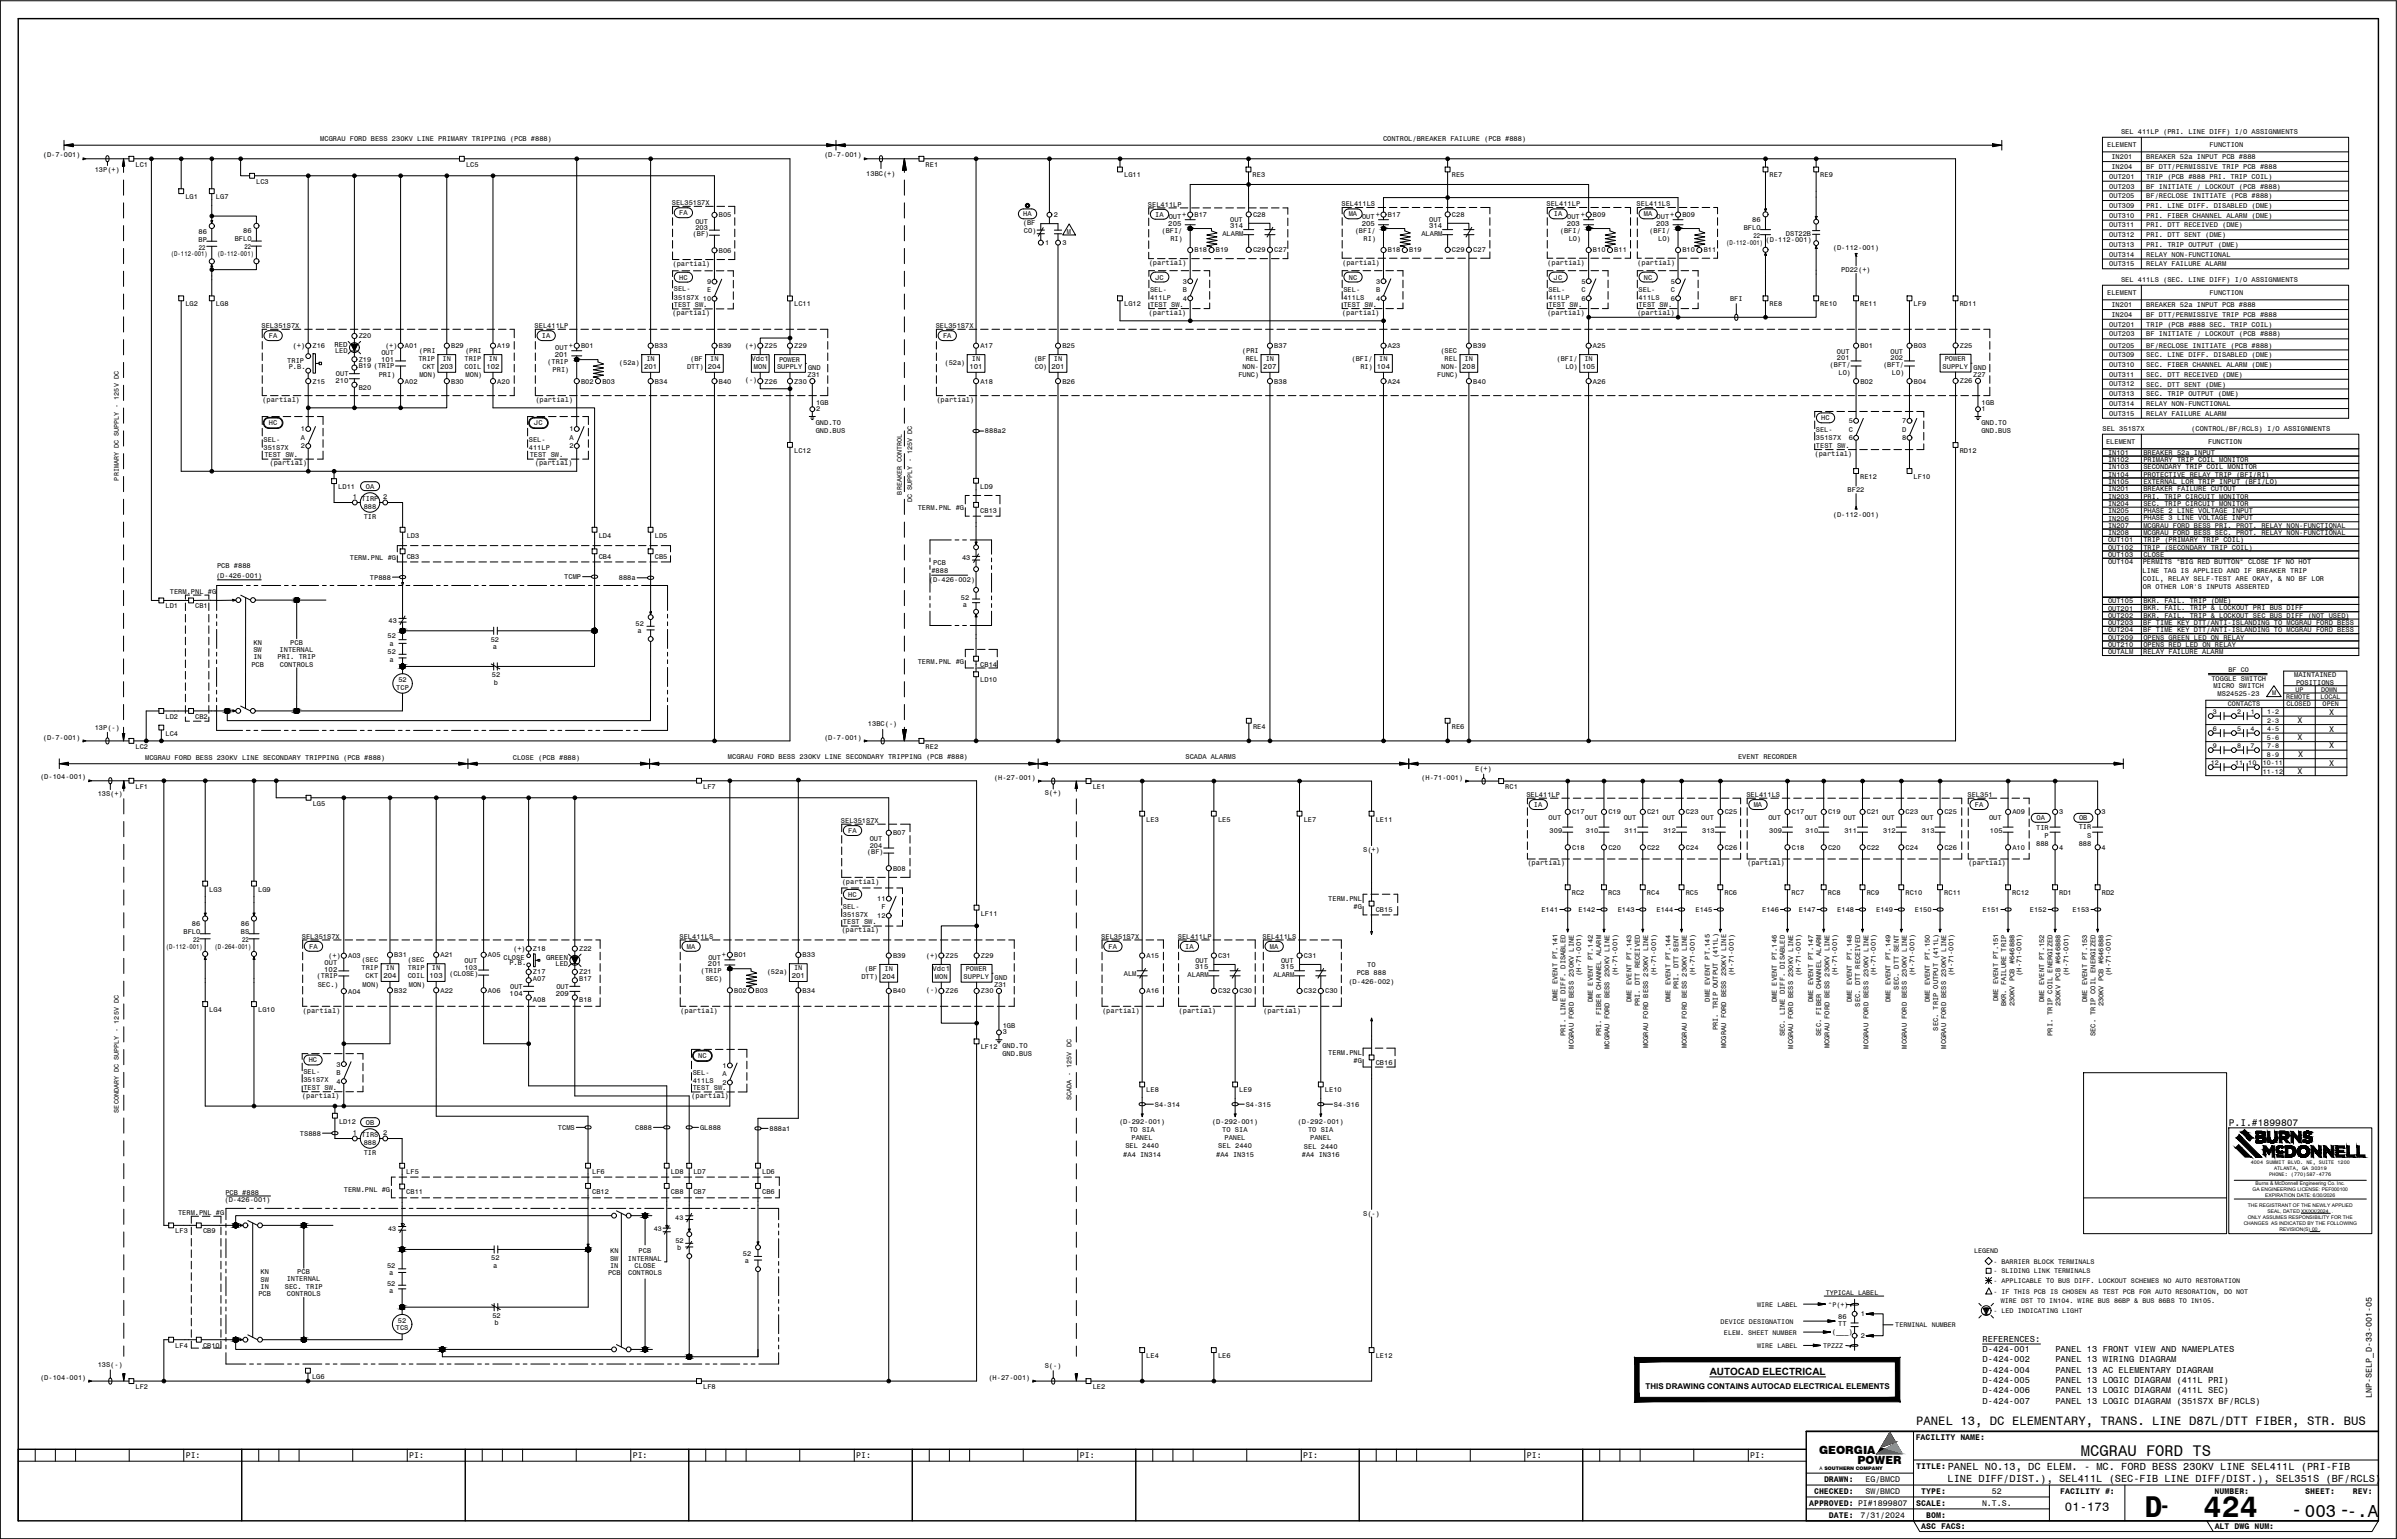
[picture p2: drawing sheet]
<svg xmlns="http://www.w3.org/2000/svg" width="851mm" height="546mm" viewBox="0 0 851 546" stroke-linecap="round" stroke-linejoin="round" font-family="sans-serif">
<defs><g id="words">
<g font-size="10.7">
<text x="761.6" y="538.8">D</text>
<text x="782.6" y="538.8">424</text>
</g>
<text font-size="7" x="813.6" y="538.3">-</text>
<text font-size="6.8" x="766.8" y="536.9">-</text>
<text font-size="6.2" x="818.5" y="538.6">003--.A</text>
<text font-size="5.5" x="739" y="517">MCGRAU FORD TS</text>
<g font-size="4.4">
<text x="680.5" y="505.9">PANEL 13, DC ELEMENTARY, TRANS. LINE D87L/DTT FIBER, STR. BUS</text>
<text x="733.3" y="536.6">01-173</text>
</g>
<g font-size="4">
<text x="646" y="516.1">GEORGIA</text>
<text x="659.7" y="519.7">POWER</text>
</g>
<g font-size="3.7">
<text x="691.6" y="526.3">LINE DIFF/DIST.), SEL411L (SEC-FIB LINE DIFF/DIST.), SEL351S (BF/RCLS)</text>
<text x="691.7" y="522">PANEL NO.13, DC ELEM. - MC. FORD BESS 230KV LINE SEL411L (PRI-FIB</text>
</g>
<text font-size="3.5" x="607.2" y="488.1">AUTOCAD ELECTRICAL</text>
<text font-size="3.4" x="791.5" y="399.7">P.I.#1899807</text>
<g font-size="3.1">
<text x="704" y="476.5">REFERENCES:</text>
<text x="704.1" y="480.1">D-424-001</text>
<text x="704.1" y="483.8">D-424-002</text>
<text x="729.9" y="480.1">PANEL 13 FRONT VIEW AND NAMEPLATES</text>
<text x="729.9" y="483.8">PANEL 13 WIRING DIAGRAM</text>
<text x="704.1" y="487.4">D-424-004</text>
<text x="704.1" y="491.1">D-424-005</text>
<text x="729.9" y="487.4">PANEL 13 AC ELEMENTARY DIAGRAM</text>
<text x="729.9" y="491.1">PANEL 13 LOGIC DIAGRAM (411L PRI)</text>
<text x="704.1" y="494.7">D-424-006</text>
<text x="729.9" y="494.7">PANEL 13 LOGIC DIAGRAM (411L SEC)</text>
<text x="704.1" y="498.4">D-424-007</text>
<text x="729.9" y="498.4">PANEL 13 LOGIC DIAGRAM (351S7X BF/RCLS)</text>
</g>
<g font-size="3">
<text x="815.9" y="256.9">X</text>
<text x="827.2" y="253.8">X</text>
<text x="815.9" y="262.9">X</text>
<text x="827.2" y="259.9">X</text>
<text x="816.1" y="269">X</text>
<text x="827.2" y="265.7">X</text>
<text x="815.9" y="275">X</text>
<text x="827.2" y="272">X</text>
<text x="842.3" y="496.4" transform="rotate(-90 842.3 496.4)">LNP-SELP_D-33-001-05</text>
</g>
<g font-size="2.9">
<text x="680.3" y="511.3">FACILITY NAME:</text>
<text x="66" y="517.7">PI:</text>
<text x="145.3" y="517.7">PI:</text>
<text x="224.7" y="517.7">PI:</text>
<text x="304.1" y="517.7">PI:</text>
<text x="383.5" y="517.7">PI:</text>
<text x="462.8" y="517.7">PI:</text>
<text x="542.2" y="517.7">PI:</text>
<text x="621.6" y="517.7">PI:</text>
<text x="680.5" y="521.5">TITLE:</text>
<text x="647.8" y="526.2">DRAWN:</text>
<text x="662.5" y="526.2">EG/BMCD</text>
<text x="644.2" y="530.4">CHECKED:</text>
<text x="662.5" y="530.4">SW/BMCD</text>
<text x="682.3" y="530.4">TYPE:</text>
<text x="707.4" y="530.4">52</text>
<text x="731.7" y="530.5">FACILITY #:</text>
<text x="786.4" y="530.4">NUMBER:</text>
<text x="818.7" y="530.4">SHEET:</text>
<text x="835.6" y="530.5">REV:</text>
<text x="642.5" y="534.7">APPROVED: PI#1899807</text>
<text x="649.5" y="538.9">DATE:</text>
<text x="660.7" y="538.9">7/31/2024</text>
<text x="680.5" y="534.7">SCALE:</text>
<text x="684" y="538.9">BOM:</text>
<text x="703.9" y="534.7">N.T.S.</text>
<text x="682.3" y="542.9">ASC FACS:</text>
<text x="786.5" y="542.9">ALT DWG NUM:</text>
</g>
<text font-size="2.8" x="584.4" y="493.2">THIS DRAWING CONTAINS AUTOCAD ELECTRICAL ELEMENTS</text>
<g font-size="2.6">
<text x="414.9" y="80.1">205</text>
<text x="436.8" y="81">314</text>
<text x="483.6" y="80.1">205</text>
<text x="507.5" y="81">314</text>
<text x="556.4" y="80.1">203</text>
<text x="588.2" y="80.1">203</text>
<text x="103.9" y="123.7">(+)</text>
<text x="118.8" y="123.2">RED</text>
<text x="135.3" y="128.5">101</text>
<text x="156.3" y="131">203</text>
<text x="172.7" y="131">102</text>
<text x="197" y="126.7">201</text>
<text x="228.7" y="131">201</text>
<text x="251.4" y="131">204</text>
<text x="266.9" y="128.3">Vdc1</text>
<text x="344.3" y="131">101</text>
<text x="373.4" y="131">201</text>
<text x="448.6" y="131">207</text>
<text x="489" y="131">104</text>
<text x="519.3" y="131">208</text>
<text x="561.8" y="131">105</text>
<text x="119.1" y="136.1">210</text>
<text x="194" y="340.7">GREEN</text>
<text x="115.1" y="345.1">102</text>
<text x="136.2" y="347.3">204</text>
<text x="152.6" y="347.3">103</text>
<text x="251.4" y="343">201</text>
<text x="281.2" y="347.3">201</text>
<text x="313.3" y="347.5">204</text>
<text x="331.2" y="344.8">Vdc1</text>
<text x="424.5" y="344.2">315</text>
<text x="454.9" y="344.2">315</text>
<text x="181" y="353.6">104</text>
<text x="197.4" y="353.6">209</text>
</g>
<g font-size="2.5">
<text x="753.2" y="47.4">SEL 411LP (PRI. LINE DIFF) I/O ASSIGNMENTS</text>
<text x="113.7" y="50.1">MCGRAU FORD BESS 230KV LINE PRIMARY TRIPPING (PCB #888)</text>
<text x="491.2" y="50.1">CONTROL/BREAKER FAILURE (PCB #888)</text>
<text x="748.3" y="52.2">ELEMENT</text>
<text x="784.7" y="52.2">FUNCTION</text>
<text x="15.2" y="55.9">(D-7-001)</text>
<text x="48.2" y="59.2">LC1</text>
<text x="165.5" y="59.2">LC5</text>
<text x="292.7" y="55.9">(D-7-001)</text>
<text x="328.7" y="59.2">RE1</text>
<text x="749.8" y="56.5">IN201</text>
<text x="749.8" y="60">IN204</text>
<text x="762.2" y="56.5">BREAKER 52a INPUT PCB #888</text>
<text x="762.2" y="60">BF DTT/PERMISSIVE TRIP PCB #888</text>
<text x="33.7" y="61">13P(+)</text>
<text x="91" y="65.2">LC3</text>
<text x="307.6" y="62.6">13BC(+)</text>
<text x="399.2" y="63">LG11</text>
<text x="444.9" y="63">RE3</text>
<text x="515.6" y="63">RE5</text>
<text x="628.5" y="63">RE7</text>
<text x="646.5" y="63">RE9</text>
<text x="749.1" y="63.5">OUT201</text>
<text x="762.2" y="63.5">TRIP (PCB #888 PRI. TRIP COIL)</text>
<text x="65.8" y="70.7">LG1</text>
<text x="76.7" y="70.7">LG7</text>
<text x="749.1" y="70.3">OUT205</text>
<text x="749.1" y="66.9">OUT203</text>
<text x="762.2" y="66.9">BF INITIATE / LOCKOUT (PCB #888)</text>
<text x="762.2" y="70.3">BF/RECLOSE INITIATE (PCB #888)</text>
<text x="238.6" y="72.8">SEL351S7X</text>
<text x="241.2" y="76.4">FA</text>
<text x="255.3" y="77.2">B05</text>
<text x="363.4" y="76.8">HA</text>
<text x="374.2" y="77.1">2</text>
<text x="407.7" y="73.4">SEL411LP</text>
<text x="410.3" y="77">IA</text>
<text x="415.1" y="77.9">OUT</text>
<text x="419.9" y="77.1">+</text>
<text x="424.2" y="77.1">B17</text>
<text x="445" y="77">C28</text>
<text x="476.4" y="73.2">SEL411LS</text>
<text x="479" y="76.8">MA</text>
<text x="483.7" y="77.9">OUT</text>
<text x="488.5" y="77.1">+</text>
<text x="492.9" y="77.1">B17</text>
<text x="515.6" y="77">C28</text>
<text x="549.2" y="73.2">SEL411LP</text>
<text x="551.8" y="76.8">IA</text>
<text x="556.6" y="77.9">OUT</text>
<text x="561.4" y="77.1">+</text>
<text x="565.7" y="77.1">B09</text>
<text x="581.2" y="73.2">SEL411LS</text>
<text x="583.8" y="76.8">MA</text>
<text x="588.3" y="77.9">OUT</text>
<text x="593.1" y="77.1">+</text>
<text x="597.5" y="77.1">B09</text>
<text x="749.1" y="73.8">OUT309</text>
<text x="749.1" y="77.3">OUT310</text>
<text x="762.2" y="77.3">PRI. FIBER CHANNEL ALARM (DME)</text>
<text x="762.2" y="73.8">PRI. LINE DIFF. DISABLED (DME)</text>
<text x="70.5" y="82.9">86</text>
<text x="86.4" y="82.8">86</text>
<text x="246" y="83.7">(BF)</text>
<text x="247" y="79.4">OUT</text>
<text x="247" y="81.5">203</text>
<text x="363.3" y="79.8">(BF</text>
<text x="363.6" y="82.8">CO)</text>
<text x="378.9" y="83">M</text>
<text x="412.5" y="82.6">(BFI/</text>
<text x="434.1" y="83.7">ALARM</text>
<text x="436.9" y="78.7">OUT</text>
<text x="481.1" y="82.6">(BFI/</text>
<text x="504.8" y="83.7">ALARM</text>
<text x="507.5" y="78.7">OUT</text>
<text x="554" y="82.6">(BFI/</text>
<text x="585.7" y="82.6">(BFI/</text>
<text x="619.3" y="81.7">BFLO</text>
<text x="622.3" y="78.7">86</text>
<text x="634.2" y="83.8">DST22B</text>
<text x="749.1" y="80.7">OUT311</text>
<text x="762.2" y="80.7">PRI. DTT RECEIVED (DME)</text>
<text x="70.5" y="85.8">BP</text>
<text x="70.6" y="88.7">22</text>
<text x="83.4" y="85.7">BFLO</text>
<text x="86.8" y="88.4">22</text>
<text x="255.3" y="89.8">B06</text>
<text x="371.2" y="87">1</text>
<text x="377.3" y="87">3</text>
<text x="415.6" y="85.5">RI)</text>
<text x="424.2" y="89.7">B18</text>
<text x="431.8" y="89.7">B19</text>
<text x="445" y="89.6">C29</text>
<text x="452.5" y="89.6">C27</text>
<text x="484.3" y="85.5">RI)</text>
<text x="492.9" y="89.7">B18</text>
<text x="500.4" y="89.7">B19</text>
<text x="515.6" y="89.6">C29</text>
<text x="523.2" y="89.6">C27</text>
<text x="557.1" y="85.5">LO)</text>
<text x="565.7" y="89.7">B10</text>
<text x="573.3" y="89.7">B11</text>
<text x="588.9" y="85.5">LO)</text>
<text x="597.5" y="89.7">B10</text>
<text x="605" y="89.7">B11</text>
<text x="613" y="86.9">(D-112-001)</text>
<text x="622.8" y="84.4">22</text>
<text x="627" y="86.1">(D-112-001)</text>
<text x="650.9" y="88.8">(D-112-001)</text>
<text x="749.1" y="84.2">OUT312</text>
<text x="749.1" y="87.6">OUT313</text>
<text x="762.2" y="84.2">PRI. DTT SENT (DME)</text>
<text x="762.2" y="87.7">PRI. TRIP OUTPUT (DME)</text>
<text x="60.7" y="91.1">(D-112-001)</text>
<text x="77.1" y="91">(D-112-001)</text>
<text x="238.8" y="94.4">(partial)</text>
<text x="407.9" y="94.1">(partial)</text>
<text x="476.7" y="93.9">(partial)</text>
<text x="549.5" y="93.9">(partial)</text>
<text x="581.5" y="93.9">(partial)</text>
<text x="749.1" y="91.1">OUT314</text>
<text x="749.1" y="94.6">OUT315</text>
<text x="762.2" y="91.1">RELAY NON-FUNCTIONAL</text>
<text x="762.2" y="94.6">RELAY FAILURE ALARM</text>
<text x="241.2" y="99.3">HC</text>
<text x="251.1" y="100.9">9</text>
<text x="410.3" y="99.2">JC</text>
<text x="420.1" y="100.7">3</text>
<text x="479" y="99.2">NC</text>
<text x="488.8" y="100.7">3</text>
<text x="551.8" y="99.2">JC</text>
<text x="561.6" y="100.7">5</text>
<text x="583.8" y="99.2">NC</text>
<text x="593.3" y="100.7">5</text>
<text x="653.9" y="96.6">PD22(+)</text>
<text x="753.2" y="100">SEL 411LS (SEC. LINE DIFF) I/O ASSIGNMENTS</text>
<text x="239.3" y="103.5">SEL-</text>
<text x="239.3" y="106.4">351S7X 10</text>
<text x="251.1" y="103.8">E</text>
<text x="408.4" y="103.6">SEL-</text>
<text x="408.4" y="106.5">411LP</text>
<text x="420.1" y="103.7">B</text>
<text x="420.1" y="106.8">4</text>
<text x="477.1" y="103.6">SEL-</text>
<text x="477.1" y="106.5">411LS</text>
<text x="488.8" y="103.7">B</text>
<text x="488.8" y="106.8">4</text>
<text x="549.9" y="103.6">SEL-</text>
<text x="549.9" y="106.5">411LP</text>
<text x="561.6" y="103.7">C</text>
<text x="561.6" y="106.8">6</text>
<text x="581.9" y="103.6">SEL-</text>
<text x="581.9" y="106.5">411LS</text>
<text x="593.3" y="103.7">C</text>
<text x="593.3" y="106.8">6</text>
<text x="614.4" y="106.8">BFI</text>
<text x="748.3" y="104.7">ELEMENT</text>
<text x="784.7" y="104.7">FUNCTION</text>
<text x="65.8" y="108.8">LG2</text>
<text x="76.7" y="108.8">LG8</text>
<text x="238.8" y="111.9">(partial)</text>
<text x="239.3" y="109.1">TEST SW.</text>
<text x="282" y="108.8">LC11</text>
<text x="399.2" y="108.8">LG12</text>
<text x="407.9" y="111.8">(partial)</text>
<text x="408.5" y="109">TEST SW.</text>
<text x="476.6" y="111.8">(partial)</text>
<text x="477.1" y="109">TEST SW.</text>
<text x="549.4" y="111.8">(partial)</text>
<text x="549.9" y="109">TEST SW.</text>
<text x="581.4" y="111.8">(partial)</text>
<text x="581.9" y="109">TEST SW.</text>
<text x="628.5" y="108.8">RE8</text>
<text x="646.5" y="108.8">RE10</text>
<text x="660.6" y="108.8">RE11</text>
<text x="679.6" y="108.8">LF9</text>
<text x="696" y="108.8">RD11</text>
<text x="749.8" y="109">IN201</text>
<text x="749.8" y="112.5">IN204</text>
<text x="762.2" y="109">BREAKER 52a INPUT PCB #888</text>
<text x="762.2" y="112.5">BF DTT/PERMISSIVE TRIP PCB #888</text>
<text x="92.9" y="116.5">SEL351S7X</text>
<text x="189.9" y="116.5">SEL411LP</text>
<text x="332.3" y="116.5">SEL351S7X</text>
<text x="749.1" y="116">OUT201</text>
<text x="749.1" y="119.5">OUT203</text>
<text x="762.2" y="116">TRIP (PCB #888 SEC. TRIP COIL)</text>
<text x="762.2" y="119.5">BF INITIATE / LOCKOUT (PCB #888)</text>
<text x="95.5" y="120.1">FA</text>
<text x="111" y="123.6">Z16</text>
<text x="119" y="125.4">LED</text>
<text x="127.4" y="120.2">Z20</text>
<text x="136.8" y="123.6">(+)</text>
<text x="143.8" y="123.6">A01</text>
<text x="148.7" y="125.3">(PRI</text>
<text x="160.2" y="123.6">B29</text>
<text x="165.1" y="125.3">(PRI</text>
<text x="176.6" y="123.6">A19</text>
<text x="192.5" y="120.1">IA</text>
<text x="197.2" y="124.4">OUT</text>
<text x="202" y="123.6">+</text>
<text x="206.4" y="123.6">B01</text>
<text x="232.6" y="123.6">B33</text>
<text x="255.3" y="123.6">B39</text>
<text x="264.5" y="123.6">(+)</text>
<text x="271.5" y="123.6">Z25</text>
<text x="282.1" y="123.6">Z29</text>
<text x="334.9" y="120.1">FA</text>
<text x="348.2" y="123.6">A17</text>
<text x="377.3" y="123.6">B25</text>
<text x="441.1" y="125.3">(PRI</text>
<text x="452.5" y="123.6">B37</text>
<text x="492.9" y="123.6">A23</text>
<text x="511.5" y="125.3">(SEC</text>
<text x="523.2" y="123.6">B39</text>
<text x="565.7" y="123.6">A25</text>
<text x="652.4" y="125.8">OUT</text>
<text x="660.7" y="123.6">B01</text>
<text x="671.4" y="125.8">OUT</text>
<text x="679.7" y="123.6">B03</text>
<text x="696" y="123.5">Z25</text>
<text x="749.1" y="123.4">OUT205</text>
<text x="762.2" y="123.4">BF/RECLOSE INITIATE (PCB #888)</text>
<text x="102" y="128.8">TRIP</text>
<text x="102.5" y="130.9">P.B.</text>
<text x="127.4" y="128.4">Z19</text>
<text x="127.4" y="130.7">B19 (TRIP</text>
<text x="135.4" y="126.2">OUT</text>
<text x="148.6" y="128.1">TRIP</text>
<text x="150" y="131.1">CKT</text>
<text x="157.2" y="128.2">IN</text>
<text x="165" y="128.1">TRIP</text>
<text x="165" y="131.1">COIL</text>
<text x="173.6" y="128.2">IN</text>
<text x="194.4" y="129.2">(TRIP</text>
<text x="219.8" y="129.6">(52a)</text>
<text x="229.6" y="128.2">IN</text>
<text x="244" y="131.1">DTT)</text>
<text x="245.1" y="128.2">(BF</text>
<text x="252.2" y="128.2">IN</text>
<text x="267.7" y="131">MON</text>
<text x="275.9" y="131.2">SUPPLY</text>
<text x="276.7" y="128.4">POWER</text>
<text x="287" y="131.5">GND</text>
<text x="335.4" y="129.6">(52a)</text>
<text x="345.1" y="128.2">IN</text>
<text x="367.1" y="128.2">(BF</text>
<text x="367.5" y="131.1">CO)</text>
<text x="374.2" y="128.2">IN</text>
<text x="441.2" y="131.1">NON-</text>
<text x="442.4" y="128.1">REL</text>
<text x="449.5" y="128.2">IN</text>
<text x="480" y="128.2">(BFI/</text>
<text x="483.1" y="131.1">RI)</text>
<text x="489.8" y="128.2">IN</text>
<text x="511.9" y="131.1">NON-</text>
<text x="513" y="128.1">REL</text>
<text x="520.1" y="128.2">IN</text>
<text x="552.8" y="128.2">(BFI/</text>
<text x="555.9" y="131.1">LO)</text>
<text x="562.7" y="128.2">IN</text>
<text x="649.8" y="130.2">(BFT/</text>
<text x="652.4" y="128">201</text>
<text x="668.7" y="130.2">(BFT/</text>
<text x="671.4" y="128">202</text>
<text x="689.9" y="131.1">SUPPLY</text>
<text x="690.6" y="128.3">POWER</text>
<text x="700.9" y="131.4">GND</text>
<text x="749.1" y="126.8">OUT309</text>
<text x="749.1" y="130.3">OUT310</text>
<text x="762.2" y="130.3">SEC. FIBER CHANNEL ALARM (DME)</text>
<text x="762.2" y="126.9">SEC. LINE DIFF. DISABLED (DME)</text>
<text x="111" y="136.2">Z15</text>
<text x="119.3" y="133.5">OUT</text>
<text x="134.5" y="133.7">PRI)</text>
<text x="143.8" y="136.2">A02</text>
<text x="148.9" y="134">MON)</text>
<text x="160.2" y="136.2">B30</text>
<text x="165.4" y="134">MON)</text>
<text x="176.6" y="136.2">A20</text>
<text x="196.3" y="132.1">PRI)</text>
<text x="206.4" y="136.2">B02</text>
<text x="213.9" y="136.2">B03</text>
<text x="232.6" y="136.2">B34</text>
<text x="255.3" y="136.2">B40</text>
<text x="264.5" y="135.7">(-)</text>
<text x="271.5" y="136.2">Z26</text>
<text x="282.1" y="136.2">Z30</text>
<text x="286.8" y="133.9">Z31</text>
<text x="348.2" y="136.2">A18</text>
<text x="377.3" y="136.2">B26</text>
<text x="439.8" y="134">FUNC)</text>
<text x="452.5" y="136.2">B38</text>
<text x="492.9" y="136.2">A24</text>
<text x="510.4" y="134">FUNC)</text>
<text x="523.2" y="136.2">B40</text>
<text x="565.7" y="136.2">A26</text>
<text x="652.9" y="133.1">LO)</text>
<text x="660.7" y="136.2">B02</text>
<text x="671.9" y="133.1">LO)</text>
<text x="679.7" y="136.2">B04</text>
<text x="696" y="136.1">Z26</text>
<text x="700.7" y="133.8">Z27</text>
<text x="749.1" y="133.7">OUT311</text>
<text x="749.1" y="137.2">OUT312</text>
<text x="762.2" y="133.8">SEC. DTT RECEIVED (DME)</text>
<text x="762.2" y="137.2">SEC. DTT SENT (DME)</text>
<text x="93.1" y="142.7">(partial)</text>
<text x="127.4" y="138.4">B20</text>
<text x="190.1" y="142.7">(partial)</text>
<text x="289.8" y="143.8">1GB</text>
<text x="332.5" y="142.7">(partial)</text>
<text x="703.7" y="143.8">1GB</text>
<text x="749.1" y="140.6">OUT313</text>
<text x="762.2" y="140.7">SEC. TRIP OUTPUT (DME)</text>
<text x="289.8" y="145.9">2</text>
<text x="646.8" y="149.2">HC</text>
<text x="703.7" y="145.9">1</text>
<text x="749.1" y="144.2">OUT314</text>
<text x="749.1" y="147.7">OUT315</text>
<text x="762.2" y="147.7">RELAY FAILURE ALARM</text>
<text x="762.2" y="144.2">RELAY NON-FUNCTIONAL</text>
<text x="95.5" y="151">HC</text>
<text x="106.9" y="153.2">1</text>
<text x="189.7" y="151">JC</text>
<text x="202.2" y="153.2">1</text>
<text x="289.7" y="150.8">GND.TO</text>
<text x="289.7" y="153.8">GND.BUS</text>
<text x="349.8" y="153.9">888a2</text>
<text x="644.9" y="153.4">SEL-</text>
<text x="656.6" y="153.2">C</text>
<text x="656.6" y="150.3">5</text>
<text x="675.6" y="153.2">D</text>
<text x="675.6" y="150.3">7</text>
<text x="703.7" y="150.8">GND.TO</text>
<text x="703.7" y="153.8">GND.BUS</text>
<text x="746.7" y="153.1">SEL 351S7X</text>
<text x="778.2" y="153.1">(CONTROL/BF/RCLS) I/O ASSIGNMENTS</text>
<text x="93.6" y="156.9">SEL-</text>
<text x="93.6" y="159.8">351S7X</text>
<text x="106.8" y="156.1">A</text>
<text x="106.9" y="159.2">2</text>
<text x="187.8" y="157">SEL-</text>
<text x="187.8" y="159.9">411LP</text>
<text x="202.2" y="156.1">A</text>
<text x="202.2" y="159.2">2</text>
<text x="282" y="160.8">LC12</text>
<text x="644.4" y="161.9">(partial)</text>
<text x="644.9" y="159">TEST SW.</text>
<text x="644.9" y="156.3">351S7X</text>
<text x="656.6" y="156.3">6</text>
<text x="675.6" y="156.3">8</text>
<text x="696" y="160.8">RD12</text>
<text x="747.9" y="157.6">ELEMENT</text>
<text x="748.6" y="161.5">IN101</text>
<text x="761.2" y="161.5">BREAKER 52a INPUT</text>
<text x="784.2" y="157.6">FUNCTION</text>
<text x="93.9" y="162.4">TEST SW.</text>
<text x="95.7" y="165.3">(partial)</text>
<text x="188.1" y="162.4">TEST SW.</text>
<text x="189.9" y="165.3">(partial)</text>
<text x="748.6" y="166.7">IN103</text>
<text x="748.6" y="164.1">IN102</text>
<text x="761.2" y="164.1">PRIMARY TRIP COIL MONITOR</text>
<text x="761.2" y="166.7">SECONDARY TRIP COIL MONITOR</text>
<text x="120.1" y="173.6">LD11</text>
<text x="129.9" y="173.5">OA</text>
<text x="348.1" y="173.5">LD9</text>
<text x="660.6" y="170.1">RE12</text>
<text x="679.6" y="170.1">LF10</text>
<text x="748.6" y="171.9">IN105</text>
<text x="748.6" y="169.3">IN104</text>
<text x="761.2" y="169.3">PROTECTIVE RELAY TRIP (BFI/RI)</text>
<text x="761.2" y="171.8">EXTERNAL LOR TRIP INPUT (BFI/LO)</text>
<text x="125.3" y="177.2">1 TIRP 2</text>
<text x="656.1" y="174.8">BF22</text>
<text x="748.6" y="179.6">IN204</text>
<text x="748.6" y="177">IN203</text>
<text x="748.6" y="174.4">IN201</text>
<text x="761.2" y="174.4">BREAKER FAILURE CUTOUT</text>
<text x="761.2" y="177">PRI. TRIP CIRCUIT MONITOR</text>
<text x="761.2" y="179.6">SEC. TRIP CIRCUIT MONITOR</text>
<text x="129.2" y="180.7">888</text>
<text x="129.2" y="184.1">TIR</text>
<text x="325.9" y="181.2">TERM.PNL #G</text>
<text x="348.1" y="182.1">CB13</text>
<text x="650.9" y="183.6">(D-112-001)</text>
<text x="748.6" y="184.8">IN206</text>
<text x="748.6" y="182.2">IN205</text>
<text x="761.2" y="182.2">PHASE 2 LINE VOLTAGE INPUT</text>
<text x="761.2" y="184.8">PHASE 3 LINE VOLTAGE INPUT</text>
<text x="144.5" y="190.9">LD3</text>
<text x="212.6" y="190.9">LD4</text>
<text x="232.5" y="190.9">LD5</text>
<text x="748.6" y="190">IN208</text>
<text x="748.6" y="187.4">IN207</text>
<text x="761.2" y="187.4">MCGRAU FORD BESS PRI. PROT. RELAY NON-FUNCTIONAL</text>
<text x="761.2" y="190">MCGRAU FORD BESS SEC. PROT. RELAY NON-FUNCTIONAL</text>
<text x="748.6" y="197.8">OUT103</text>
<text x="748.6" y="195.2">OUT102</text>
<text x="748.6" y="192.6">OUT101</text>
<text x="761.2" y="192.6">TRIP (PRIMARY TRIP COIL)</text>
<text x="761.2" y="195.2">TRIP (SECONDARY TRIP COIL)</text>
<text x="761.2" y="197.8">CLOSE</text>
<text x="77.1" y="201.8">PCB #888</text>
<text x="124.2" y="199">TERM.PNL #G</text>
<text x="144.5" y="198.6">CB3</text>
<text x="212.6" y="198.6">CB4</text>
<text x="232.5" y="198.6">CB5</text>
<text x="330.8" y="203.6">#888</text>
<text x="331.4" y="200.7">PCB</text>
<text x="341.7" y="199">43</text>
<text x="748.6" y="200.4">OUT104</text>
<text x="760.9" y="203.3">LINE TAG IS APPLIED AND IF BREAKER TRIP</text>
<text x="760.9" y="200.4">PERMITS &quot;BIG RED BUTTON&quot; CLOSE IF NO HOT</text>
<text x="76.8" y="205.2">(D-426-001)</text>
<text x="131.4" y="205.8">TP888</text>
<text x="200.4" y="205.6">TCMP</text>
<text x="219.8" y="206">888a</text>
<text x="329.9" y="206.6">(D-426-002)</text>
<text x="761" y="206.2">COIL, RELAY SELF-TEST ARE OKAY, &amp; NO BF LOR</text>
<text x="761" y="209.2">OR OTHER LOR'S INPUTS ASSERTED</text>
<text x="60.3" y="210.9">TERM.PNL #G</text>
<text x="341.3" y="212.9">52</text>
<text x="342" y="215.5">a</text>
<text x="748.6" y="214.2">OUT105</text>
<text x="761.2" y="214.2">BKR. FAIL. TRIP (DME)</text>
<text x="58.8" y="216">LD1</text>
<text x="69.3" y="216">CB1</text>
<text x="138" y="221.2">43</text>
<text x="748.6" y="222">OUT203</text>
<text x="748.6" y="219.4">OUT202</text>
<text x="748.6" y="216.8">OUT201</text>
<text x="761.2" y="221.9">BF TIME KEY DTT/ANTI-ISLANDING TO MCGRAU FORD BESS</text>
<text x="761.2" y="216.8">BKR. FAIL. TRIP &amp; LOCKOUT PRI BUS DIFF</text>
<text x="761.2" y="219.3">BKR. FAIL. TRIP &amp; LOCKOUT SEC BUS DIFF (NOT USED)</text>
<text x="137.6" y="226.7">52</text>
<text x="174.3" y="227.9">52</text>
<text x="225.7" y="222.1">52</text>
<text x="226.4" y="224.7">a</text>
<text x="748.6" y="227.2">OUT209</text>
<text x="748.6" y="224.6">OUT204</text>
<text x="761.2" y="224.4">BF TIME KEY DTT/ANTI-ISLANDING TO MCGRAU FORD BESS</text>
<text x="761.2" y="227.1">OPENS GREEN LED ON RELAY</text>
<text x="90" y="231.5">SW</text>
<text x="90" y="228.9">KN</text>
<text x="99.3" y="231.5">INTERNAL</text>
<text x="103.1" y="228.9">PCB</text>
<text x="137.6" y="232.3">52</text>
<text x="138.3" y="229.3">a</text>
<text x="175" y="230.4">a</text>
<text x="748.6" y="232.3">OUTALM</text>
<text x="748.6" y="229.8">OUT210</text>
<text x="761.1" y="232.3">RELAY FAILURE ALARM</text>
<text x="761.2" y="229.7">OPENS RED LED ON RELAY</text>
<text x="89.3" y="236.7">PCB</text>
<text x="90" y="234.1">IN</text>
<text x="98.6" y="234.1">PRI. TRIP</text>
<text x="99.4" y="236.7">CONTROLS</text>
<text x="138.3" y="234.9">a</text>
<text x="325.9" y="235.9">TERM.PNL #G</text>
<text x="348.1" y="236.7">CB14</text>
<text x="140.7" y="244.8">TCP</text>
<text x="141.5" y="242.2">52</text>
<text x="174.7" y="240.5">52</text>
<text x="175.4" y="243.1">b</text>
<text x="348.1" y="242.2">LD10</text>
<text x="785.3" y="241.7">TOGGLE SWITCH</text>
<text x="786.1" y="244.3">MICRO SWITCH</text>
<text x="814.7" y="240.4">MAINTAINED</text>
<text x="815.4" y="243">POSITIONS</text>
<text x="787.5" y="247">MS24525-23</text>
<text x="58.8" y="255.3">LD2</text>
<text x="69.3" y="255.3">CB2</text>
<text x="308.3" y="257.9">13BC(-)</text>
<text x="15.2" y="262.6">(D-7-001)</text>
<text x="33.7" y="259.2">13P(-)</text>
<text x="58.8" y="261.2">LC4</text>
<text x="292.7" y="262.6">(D-7-001)</text>
<text x="445" y="258.8">RE4</text>
<text x="515.6" y="258.8">RE6</text>
<text x="48.2" y="265.9">LC2</text>
<text x="51.5" y="269.8">MCGRAU FORD BESS 230KV LINE SECONDARY TRIPPING (PCB #888)</text>
<text x="182.1" y="269.7">CLOSE (PCB #888)</text>
<text x="258.5" y="269.4">MCGRAU FORD BESS 230KV LINE SECONDARY TRIPPING (PCB #888)</text>
<text x="328.7" y="265.9">RE2</text>
<text x="421" y="269.5">SCADA ALARMS</text>
<text x="617.2" y="269.5">EVENT RECORDER</text>
<text x="523.9" y="273.8">E(+)</text>
<text x="14.2" y="276.7">(D-104-001)</text>
<text x="48.2" y="280">LF1</text>
<text x="249.7" y="280">LF7</text>
<text x="353" y="276.9">(H-27-001)</text>
<text x="388" y="280.2">LE1</text>
<text x="504.7" y="276.9">(H-71-001)</text>
<text x="534.6" y="280.2">RC1</text>
<text x="34.7" y="282.6">13S(+)</text>
<text x="111.1" y="286.1">LG5</text>
<text x="371" y="282.4">S(+)</text>
<text x="542.1" y="282.9">SEL411LP</text>
<text x="544.8" y="286.5">IA</text>
<text x="620.2" y="283">SEL411LS</text>
<text x="622.8" y="286.5">MA</text>
<text x="698.7" y="283">SEL351</text>
<text x="701.3" y="286.5">FA</text>
<text x="298.6" y="292.2">SEL351S7X</text>
<text x="407.1" y="291.7">LE3</text>
<text x="432.6" y="291.7">LE5</text>
<text x="463" y="291.7">LE7</text>
<text x="488.6" y="291.7">LE11</text>
<text x="550" y="291.3">OUT</text>
<text x="558.3" y="289.2">C17</text>
<text x="562.9" y="291.3">OUT</text>
<text x="571.2" y="289.2">C19</text>
<text x="576.6" y="291.3">OUT</text>
<text x="584.9" y="289.2">C21</text>
<text x="590.4" y="291.3">OUT</text>
<text x="598.7" y="289.2">C23</text>
<text x="604.2" y="291.3">OUT</text>
<text x="612.5" y="289.2">C25</text>
<text x="628" y="291.3">OUT</text>
<text x="636.3" y="289.2">C17</text>
<text x="640.9" y="291.3">OUT</text>
<text x="649.2" y="289.2">C19</text>
<text x="654.7" y="291.3">OUT</text>
<text x="663" y="289.2">C21</text>
<text x="668.4" y="291.3">OUT</text>
<text x="676.8" y="289.2">C23</text>
<text x="682.2" y="291.3">OUT</text>
<text x="690.5" y="289.2">C25</text>
<text x="706.4" y="291.3">OUT</text>
<text x="714.7" y="289.2">A09</text>
<text x="723.2" y="291.2">OA</text>
<text x="731.2" y="289.2">3</text>
<text x="738.4" y="291.2">OB</text>
<text x="746.3" y="289.2">3</text>
<text x="301.2" y="295.8">FA</text>
<text x="308.9" y="298.8">OUT</text>
<text x="317.2" y="296.6">B07</text>
<text x="550.3" y="295.7">309</text>
<text x="563.2" y="295.7">310</text>
<text x="577" y="295.7">311</text>
<text x="590.7" y="295.7">312</text>
<text x="604.5" y="295.7">313</text>
<text x="628.3" y="295.7">309</text>
<text x="641.2" y="295.7">310</text>
<text x="655" y="295.7">311</text>
<text x="668.8" y="295.7">312</text>
<text x="682.5" y="295.7">313</text>
<text x="706.7" y="295.7">105</text>
<text x="723.1" y="294.5">TIR</text>
<text x="726.1" y="297.4">P</text>
<text x="738.2" y="294.5">TIR</text>
<text x="741.2" y="297.4">S</text>
<text x="307.9" y="303.1">(BF)</text>
<text x="308.9" y="300.9">204</text>
<text x="484.1" y="302.5">S(+)</text>
<text x="558.3" y="301.7">C18</text>
<text x="571.2" y="301.7">C20</text>
<text x="584.9" y="301.7">C22</text>
<text x="598.7" y="301.7">C24</text>
<text x="612.5" y="301.7">C26</text>
<text x="636.3" y="301.7">C18</text>
<text x="649.2" y="301.7">C20</text>
<text x="663" y="301.7">C22</text>
<text x="676.8" y="301.7">C24</text>
<text x="690.5" y="301.7">C26</text>
<text x="714.7" y="301.7">A10</text>
<text x="723.1" y="300.3">888</text>
<text x="731.2" y="301.7">4</text>
<text x="738.2" y="300.3">888</text>
<text x="746.3" y="301.7">4</text>
<text x="317.2" y="309.2">B08</text>
<text x="542.4" y="307.2">(partial)</text>
<text x="620.5" y="307.2">(partial)</text>
<text x="699" y="307.2">(partial)</text>
<text x="74.3" y="316.6">LG3</text>
<text x="91.7" y="316.6">LG9</text>
<text x="298.9" y="313.8">(partial)</text>
<text x="558.2" y="317.9">RC2</text>
<text x="571.1" y="317.9">RC3</text>
<text x="584.9" y="317.9">RC4</text>
<text x="598.7" y="317.9">RC5</text>
<text x="612.4" y="317.9">RC6</text>
<text x="636.2" y="317.9">RC7</text>
<text x="649.1" y="317.9">RC8</text>
<text x="662.9" y="317.9">RC9</text>
<text x="676.7" y="317.9">RC10</text>
<text x="690.5" y="317.9">RC11</text>
<text x="714.6" y="317.9">RC12</text>
<text x="731.3" y="317.9">RD1</text>
<text x="746.4" y="317.9">RD2</text>
<text x="299.3" y="322.6">SEL-</text>
<text x="301.2" y="318.4">HC</text>
<text x="311.6" y="320">11</text>
<text x="313.1" y="322.9">F</text>
<text x="471.7" y="319.9">TERM.PNL</text>
<text x="480.7" y="322.8">#G</text>
<text x="488.6" y="323.7">CB15</text>
<text x="547.4" y="323.8">E141</text>
<text x="560.6" y="323.8">E142</text>
<text x="574.5" y="323.8">E143</text>
<text x="588.3" y="323.8">E144</text>
<text x="602.1" y="323.8">E145</text>
<text x="625.8" y="323.8">E146</text>
<text x="638.8" y="323.8">E147</text>
<text x="652.5" y="323.8">E148</text>
<text x="666.3" y="323.8">E149</text>
<text x="680" y="323.8">E150</text>
<text x="704.1" y="323.8">E151</text>
<text x="720.9" y="323.8">E152</text>
<text x="736" y="323.8">E153</text>
<text x="68.2" y="328.8">86</text>
<text x="85.5" y="328.8">86</text>
<text x="299.3" y="325.5">351S7X</text>
<text x="299.4" y="328.2">TEST SW.</text>
<text x="311.6" y="326">12</text>
<text x="348.3" y="325.1">LF11</text>
<text x="65.2" y="331.7">BFLO</text>
<text x="68.6" y="334.4">22</text>
<text x="85.5" y="331.7">BS</text>
<text x="86" y="334.4">22</text>
<text x="107.2" y="333.3">SEL351S7X</text>
<text x="241.3" y="333.3">SEL411LS</text>
<text x="298.8" y="331">(partial)</text>
<text x="391.1" y="333.3">SEL351S7X</text>
<text x="418.3" y="333.3">SEL411LP</text>
<text x="448.4" y="333.3">SEL411LS</text>
<text x="58.9" y="336.9">(D-112-001)</text>
<text x="76.2" y="336.9">(D-264-001)</text>
<text x="109.8" y="336.9">FA</text>
<text x="116.6" y="340.2">(+)</text>
<text x="123.6" y="340.2">A03</text>
<text x="128.4" y="341.5">(SEC</text>
<text x="140" y="339.9">B31</text>
<text x="144.8" y="341.5">(SEC</text>
<text x="156.4" y="339.9">A21</text>
<text x="173.3" y="339.9">A05</text>
<text x="178.8" y="340.7">CLOSE</text>
<text x="182.2" y="337.7">(+)</text>
<text x="189.3" y="337.7">Z18</text>
<text x="205.7" y="337.7">Z22</text>
<text x="243.9" y="336.9">MA</text>
<text x="251.6" y="340.7">OUT</text>
<text x="256.4" y="339.9">+</text>
<text x="260.7" y="339.9">B01</text>
<text x="285.1" y="339.9">B33</text>
<text x="317.2" y="340.2">B39</text>
<text x="328.8" y="340.2">(+)</text>
<text x="335.8" y="340.2">Z25</text>
<text x="348.4" y="340.2">Z29</text>
<text x="393.7" y="336.9">FA</text>
<text x="407.2" y="340.2">A15</text>
<text x="420.9" y="336.9">IA</text>
<text x="424.5" y="341.9">OUT</text>
<text x="432.6" y="340.2">C31</text>
<text x="451" y="336.9">MA</text>
<text x="454.9" y="341.9">OUT</text>
<text x="463.1" y="340.2">C31</text>
<text x="112.5" y="347.4">(TRIP</text>
<text x="115.3" y="342.8">OUT</text>
<text x="128.4" y="344.4">TRIP</text>
<text x="129.9" y="347.3">CKT</text>
<text x="137" y="344.5">IN</text>
<text x="144.8" y="347.3">COIL</text>
<text x="144.8" y="344.4">TRIP</text>
<text x="153.4" y="344.5">IN</text>
<text x="159.5" y="346.5">(CLOSE)</text>
<text x="165" y="342.1">OUT</text>
<text x="165" y="344.2">103</text>
<text x="180.9" y="342.7">P.B.</text>
<text x="189.3" y="346">Z17</text>
<text x="197.3" y="342.9">LED</text>
<text x="205.7" y="346">Z21</text>
<text x="248.8" y="345.4">(TRIP</text>
<text x="272.3" y="345.9">(52a)</text>
<text x="282" y="344.5">IN</text>
<text x="305.9" y="347.6">DTT)</text>
<text x="307" y="344.7">(BF</text>
<text x="314.1" y="344.8">IN</text>
<text x="332" y="347.5">MON</text>
<text x="342.2" y="347.7">SUPPLY</text>
<text x="343" y="344.9">POWER</text>
<text x="353.2" y="348">GND</text>
<text x="399.1" y="346.5">ALM</text>
<text x="421.8" y="346.8">ALARM</text>
<text x="452.2" y="346.8">ALARM</text>
<text x="481.8" y="346.1">PCB 888</text>
<text x="485.6" y="343.2">TO</text>
<text x="561.5" y="346.5" transform="rotate(-90 561.5 346.5)">(H-71-001)</text>
<text x="574.4" y="346.5" transform="rotate(-90 574.4 346.5)">(H-71-001)</text>
<text x="588.2" y="346.5" transform="rotate(-90 588.2 346.5)">(H-71-001)</text>
<text x="601.9" y="346.5" transform="rotate(-90 601.9 346.5)">(H-71-001)</text>
<text x="615.7" y="346.5" transform="rotate(-90 615.7 346.5)">(H-71-001)</text>
<text x="639.5" y="346.5" transform="rotate(-90 639.5 346.5)">(H-71-001)</text>
<text x="652.4" y="346.5" transform="rotate(-90 652.4 346.5)">(H-71-001)</text>
<text x="666.2" y="346.5" transform="rotate(-90 666.2 346.5)">(H-71-001)</text>
<text x="680" y="346.5" transform="rotate(-90 680 346.5)">(H-71-001)</text>
<text x="693.7" y="346.5" transform="rotate(-90 693.7 346.5)">(H-71-001)</text>
<text x="717.9" y="346.5" transform="rotate(-90 717.9 346.5)">(H-71-001)</text>
<text x="734.6" y="346.5" transform="rotate(-90 734.6 346.5)">(H-71-001)</text>
<text x="749.7" y="346.5" transform="rotate(-90 749.7 346.5)">(H-71-001)</text>
<text x="112.8" y="350.3">SEC.)</text>
<text x="123.6" y="352.8">A04</text>
<text x="128.8" y="350.3">MON)</text>
<text x="140" y="352.5">B32</text>
<text x="145.2" y="350.3">MON)</text>
<text x="156.4" y="352.5">A22</text>
<text x="173.3" y="352.5">A06</text>
<text x="181.2" y="351.1">OUT</text>
<text x="189.3" y="348.3">A07</text>
<text x="197.6" y="351.1">OUT</text>
<text x="205.7" y="348.3">B17</text>
<text x="250.6" y="348.4">SEC)</text>
<text x="260.7" y="352.5">B02</text>
<text x="268.3" y="352.5">B03</text>
<text x="285.1" y="352.5">B34</text>
<text x="317.2" y="352.7">B40</text>
<text x="328.8" y="352.2">(-)</text>
<text x="335.8" y="352.7">Z26</text>
<text x="348.4" y="352.7">Z30</text>
<text x="353.1" y="350.4">Z31</text>
<text x="407.2" y="352.7">A16</text>
<text x="432.6" y="352.7">C32</text>
<text x="440.2" y="352.7">C30</text>
<text x="463.1" y="352.7">C32</text>
<text x="470.6" y="352.7">C30</text>
<text x="478.9" y="349.2">(D-426-002)</text>
<text x="596.1" y="351.3" transform="rotate(-90 596.1 351.3)">PRI. DTT SENT</text>
<text x="674.3" y="351.4" transform="rotate(-90 674.3 351.4)">SEC. DTT SENT</text>
<text x="74.3" y="359.4">LG4</text>
<text x="91.7" y="359.4">LG10</text>
<text x="107.5" y="359.6">(partial)</text>
<text x="189.3" y="355.9">A08</text>
<text x="205.7" y="355.9">B18</text>
<text x="241.6" y="359.6">(partial)</text>
<text x="391.4" y="359.6">(partial)</text>
<text x="418.5" y="359.6">(partial)</text>
<text x="448.6" y="359.6">(partial)</text>
<text x="553.1" y="355.5" transform="rotate(-90 553.1 355.5)">DME EVENT PT.141</text>
<text x="565.7" y="355.9" transform="rotate(-90 565.7 355.9)">DME EVENT PT.142</text>
<text x="579.4" y="355.8" transform="rotate(-90 579.4 355.8)">DME EVENT PT.143</text>
<text x="582.4" y="357.3" transform="rotate(-90 582.4 357.3)">PRI. DTT RECEIVED</text>
<text x="593.2" y="355.8" transform="rotate(-90 593.2 355.8)">DME EVENT PT.144</text>
<text x="607.2" y="355.7" transform="rotate(-90 607.2 355.7)">DME EVENT PT.145</text>
<text x="631" y="355.9" transform="rotate(-90 631 355.9)">DME EVENT PT.146</text>
<text x="643.9" y="355.8" transform="rotate(-90 643.9 355.8)">DME EVENT PT.147</text>
<text x="657.7" y="355.9" transform="rotate(-90 657.7 355.9)">DME EVENT PT.148</text>
<text x="660.6" y="357.4" transform="rotate(-90 660.6 357.4)">SEC. DTT RECEIVED</text>
<text x="671.4" y="355.9" transform="rotate(-90 671.4 355.9)">DME EVENT PT.149</text>
<text x="685.3" y="355.9" transform="rotate(-90 685.3 355.9)">DME EVENT PT.150</text>
<text x="709.6" y="355.4" transform="rotate(-90 709.6 355.4)">DME EVENT PT.151</text>
<text x="712.5" y="357.3" transform="rotate(-90 712.5 357.3)">BKR. FAILURE TRIP</text>
<text x="715.4" y="357.3" transform="rotate(-90 715.4 357.3)">230KV PCB #646888</text>
<text x="725.9" y="355.8" transform="rotate(-90 725.9 355.8)">DME EVENT PT.152</text>
<text x="731.8" y="357.3" transform="rotate(-90 731.8 357.3)">230KV PCB #646888</text>
<text x="741.2" y="355.8" transform="rotate(-90 741.2 355.8)">DME EVENT PT.153</text>
<text x="747.1" y="357.3" transform="rotate(-90 747.1 357.3)">230KV PCB #646888</text>
<text x="356.1" y="365">1GB</text>
<text x="610.1" y="365.8" transform="rotate(-90 610.1 365.8)">PRI. TRIP OUTPUT (411L)</text>
<text x="688.3" y="366" transform="rotate(-90 688.3 366)">SEC. TRIP OUTPUT (411L)</text>
<text x="356.1" y="367.2">3</text>
<text x="556" y="367.9" transform="rotate(-90 556 367.9)">PRI. LINE DIFF. DISABLED</text>
<text x="568.6" y="367.9" transform="rotate(-90 568.6 367.9)">PRI. FIBER CHANNEL ALARM</text>
<text x="633.9" y="367.9" transform="rotate(-90 633.9 367.9)">SEC. LINE DIFF. DISABLED</text>
<text x="646.8" y="367.8" transform="rotate(-90 646.8 367.8)">SEC. FIBER CHANNEL ALARM</text>
<text x="728.9" y="367.8" transform="rotate(-90 728.9 367.8)">PRI. TRIP COIL ENERGIZED</text>
<text x="744.1" y="367.8" transform="rotate(-90 744.1 367.8)">SEC. TRIP COIL ENERGIZED</text>
<text x="109.6" y="377.2">HC</text>
<text x="247.9" y="375.7">NC</text>
<text x="348.3" y="372.6">LF12 GND.TO</text>
<text x="356" y="375">GND.BUS</text>
<text x="471.7" y="374.5">TERM.PNL</text>
<text x="480.7" y="377.4">#G</text>
<text x="558.9" y="372.3" transform="rotate(-90 558.9 372.3)">MCGRAU FORD BESS 230KV LINE</text>
<text x="571.6" y="372.4" transform="rotate(-90 571.6 372.4)">MCGRAU FORD BESS 230KV LINE</text>
<text x="585.3" y="372.2" transform="rotate(-90 585.3 372.2)">MCGRAU FORD BESS 230KV LINE</text>
<text x="599" y="372.2" transform="rotate(-90 599 372.2)">MCGRAU FORD BESS 230KV LINE</text>
<text x="613" y="372.1" transform="rotate(-90 613 372.1)">MCGRAU FORD BESS 230KV LINE</text>
<text x="636.8" y="372.3" transform="rotate(-90 636.8 372.3)">MCGRAU FORD BESS 230KV LINE</text>
<text x="649.8" y="372.2" transform="rotate(-90 649.8 372.2)">MCGRAU FORD BESS 230KV LINE</text>
<text x="663.5" y="372.3" transform="rotate(-90 663.5 372.3)">MCGRAU FORD BESS 230KV LINE</text>
<text x="677.2" y="372.3" transform="rotate(-90 677.2 372.3)">MCGRAU FORD BESS 230KV LINE</text>
<text x="691.2" y="372.3" transform="rotate(-90 691.2 372.3)">MCGRAU FORD BESS 230KV LINE</text>
<text x="107.7" y="381.4">SEL-</text>
<text x="119.5" y="381.7">B</text>
<text x="119.5" y="378.7">3</text>
<text x="246" y="381.6">SEL-</text>
<text x="256.6" y="382.2">A</text>
<text x="256.6" y="379.2">1</text>
<text x="488.6" y="378.3">CB16</text>
<text x="107.2" y="389.9">(partial)</text>
<text x="107.8" y="387">TEST SW.</text>
<text x="107.8" y="384.3">351S7X</text>
<text x="119.5" y="384.8">4</text>
<text x="245.5" y="390">(partial)</text>
<text x="246" y="387.1">TEST SW.</text>
<text x="246" y="384.6">411LS</text>
<text x="256.6" y="385.2">2</text>
<text x="407.1" y="387.9">LE8</text>
<text x="440.1" y="387.9">LE9</text>
<text x="470.5" y="387.9">LE10</text>
<text x="410.1" y="392.9">S4-314</text>
<text x="442.4" y="392.9">S4-315</text>
<text x="473.7" y="392.9">S4-316</text>
<text x="120.4" y="399">LD12</text>
<text x="129.9" y="399.3">OB</text>
<text x="198.2" y="401.2">TCMS</text>
<text x="225.6" y="401.2">C888</text>
<text x="248.6" y="401.2">GL888</text>
<text x="273.3" y="401.5">888a1</text>
<text x="397.4" y="399.1">(D-292-001)</text>
<text x="401.1" y="402">TO SIA</text>
<text x="430.4" y="399.1">(D-292-001)</text>
<text x="434.1" y="402">TO SIA</text>
<text x="460.8" y="399.1">(D-292-001)</text>
<text x="106.5" y="403.2">TS888</text>
<text x="125.3" y="403">1</text>
<text x="128.4" y="403.7">TIRS</text>
<text x="129.2" y="406.6">888</text>
<text x="136.1" y="403">2</text>
<text x="399.6" y="407.8">SEL 2440</text>
<text x="401.8" y="404.9">PANEL</text>
<text x="432.6" y="407.8">SEL 2440</text>
<text x="434.8" y="404.9">PANEL</text>
<text x="463.1" y="407.8">SEL 2440</text>
<text x="464.5" y="402">TO SIA</text>
<text x="465.3" y="404.9">PANEL</text>
<text x="129.2" y="410">TIR</text>
<text x="398.9" y="410.7">#A4 IN314</text>
<text x="431.9" y="410.7">#A4 IN315</text>
<text x="462.3" y="410.7">#A4 IN316</text>
<text x="144.3" y="416.7">LF5</text>
<text x="210.3" y="416.7">LF6</text>
<text x="238.3" y="416.7">LD8</text>
<text x="246.2" y="416.7">LD7</text>
<text x="270.7" y="416.7">LD6</text>
<text x="80.1" y="424.5">PCB #888</text>
<text x="122.1" y="423.2">TERM.PNL #G</text>
<text x="144.3" y="424.1">CB11</text>
<text x="210.3" y="423.9">CB12</text>
<text x="238.3" y="423.9">CB8</text>
<text x="246.2" y="423.9">CB7</text>
<text x="270.7" y="423.9">CB6</text>
<text x="63.2" y="431.3">TERM.PNL #G</text>
<text x="79.7" y="427">(D-426-001)</text>
<text x="484.1" y="431.6">S(-)</text>
<text x="62.3" y="437.9">LF3</text>
<text x="72.1" y="437.9">CB9</text>
<text x="239.8" y="441.2">52</text>
<text x="240.5" y="443.9">b</text>
<text x="174.5" y="447.5">52</text>
<text x="216.6" y="447.6">SW</text>
<text x="216.7" y="445">KN</text>
<text x="223" y="447.6">INTERNAL</text>
<text x="226.8" y="445">PCB</text>
<text x="263.8" y="445.9">52</text>
<text x="264.5" y="448.5">a</text>
<text x="92.5" y="455">SW</text>
<text x="92.5" y="452.4">KN</text>
<text x="101.8" y="455">INTERNAL</text>
<text x="105.6" y="452.4">PCB</text>
<text x="137.5" y="450.1">52</text>
<text x="138.2" y="452.7">a</text>
<text x="175.2" y="450.1">a</text>
<text x="215.9" y="452.8">PCB</text>
<text x="216.6" y="450.2">IN</text>
<text x="223.1" y="452.9">CONTROLS</text>
<text x="225.4" y="450.2">CLOSE</text>
<text x="91.8" y="460.3">PCB</text>
<text x="92.5" y="457.6">IN</text>
<text x="101.2" y="457.7">SEC. TRIP</text>
<text x="101.9" y="460.3">CONTROLS</text>
<text x="137.5" y="456.6">52</text>
<text x="138.2" y="459.2">a</text>
<text x="174.9" y="468">52</text>
<text x="660.9" y="467.4">1</text>
<text x="140.6" y="472.3">TCS</text>
<text x="141.3" y="469.7">52</text>
<text x="175.6" y="470.6">b</text>
<text x="650.5" y="473.6">(___)</text>
<text x="652.8" y="468.4">86</text>
<text x="652.8" y="471">TT</text>
<text x="62.3" y="478.5">LF4</text>
<text x="72.1" y="478.5">CB10</text>
<text x="660.9" y="475.2">2</text>
<text x="34.7" y="485.3">13S(-)</text>
<text x="371" y="485.6">S(-)</text>
<text x="407.1" y="482.2">LE4</text>
<text x="432.6" y="482.2">LE6</text>
<text x="488.6" y="482.2">LE12</text>
<text x="14.2" y="489.9">(D-104-001)</text>
<text x="110.8" y="489.5">LG6</text>
<text x="351" y="489.9">(H-27-001)</text>
<text x="48.2" y="493.2">LF2</text>
<text x="249.7" y="493.2">LF8</text>
<text x="388" y="493.2">LE2</text>
</g>
<g font-size="2.4">
<text x="42.1" y="170.6" transform="rotate(-90 42.1 170.6)">PRIMARY DC SUPPLY - 125V DC</text>
<text x="320.3" y="175.6" transform="rotate(-90 320.3 175.6)">BREAKER CONTROL</text>
<text x="323.9" y="178.4" transform="rotate(-90 323.9 178.4)">DC SUPPLY - 125V DC</text>
<text x="791.4" y="238.7">BF CO</text>
<text x="815.2" y="245.6">UP</text>
<text x="824.3" y="245.6">DOWN</text>
<text x="791.2" y="250.8">CONTACTS</text>
<text x="806.9" y="246.9">M</text>
<text x="811.8" y="248.2">REMOTE</text>
<text x="812" y="250.8">CLOSED</text>
<text x="824.1" y="248.2">LOCAL</text>
<text x="824.8" y="250.8">OPEN</text>
<text x="785.9" y="253.4">3</text>
<text x="794.5" y="253.4">2</text>
<text x="799.3" y="253.4">1</text>
<text x="805.1" y="253.6">1-2</text>
<text x="805.1" y="256.6">2-3</text>
<text x="785.8" y="259.5">6</text>
<text x="794.5" y="259.5">5</text>
<text x="799.3" y="259.5">4</text>
<text x="805.1" y="262.7">5-6</text>
<text x="805.1" y="259.7">4-5</text>
<text x="785.8" y="265.5">9</text>
<text x="794.5" y="265.5">8</text>
<text x="799.3" y="265.5">7</text>
<text x="805.1" y="268.7">8-9</text>
<text x="805.1" y="265.7">7-8</text>
<text x="785.1" y="271.5">12</text>
<text x="793.8" y="271.5">11</text>
<text x="798.4" y="271.5">10</text>
<text x="803.6" y="271.8">10-11</text>
<text x="803.6" y="274.8">11-12</text>
<text x="42.2" y="395" transform="rotate(-90 42.2 395)">SECONDARY DC SUPPLY - 125V DC</text>
<text x="380.5" y="390.6" transform="rotate(-90 380.5 390.6)">SCADA - 125V DC</text>
<text x="137.9" y="437.1">43</text>
<text x="232.2" y="437.1">43</text>
<text x="239.8" y="433.3">43</text>
<text x="701" y="444.7">LEGEND</text>
<text x="707.9" y="448.6">- BARRIER BLOCK TERMINALS</text>
<text x="707.9" y="452.1">- SLIDING LINK TERMINALS</text>
<text x="707.9" y="455.5">- APPLICABLE TO BUS DIFF. LOCKOUT SCHEMES NO AUTO RESTORATION</text>
<text x="648.4" y="459.8">TYPICAL LABEL</text>
<text x="707.9" y="459.4">- IF THIS PCB IS CHOSEN AS TEST PCB FOR AUTO RESORATION, DO NOT</text>
<text x="624" y="463.9">WIRE LABEL</text>
<text x="649.3" y="463.9">^P(+)</text>
<text x="707.9" y="466.2">- LED INDICATING LIGHT</text>
<text x="710.5" y="462.7">WIRE DST TO IN104. WIRE BUS 86BP &amp; BUS 86BS TO IN105.</text>
<text x="611.1" y="470">DEVICE DESIGNATION</text>
<text x="612.2" y="473.9">ELEM. SHEET NUMBER</text>
<text x="673.1" y="471.3">TERMINAL NUMBER</text>
<text x="624" y="478.6">WIRE LABEL</text>
<text x="647.4" y="478.6">TPZZZ</text>
</g>
<g font-size="1.8">
<text x="799.3" y="413.4">4004 SUMMIT BLVD. NE, SUITE 1200</text>
<text x="805.9" y="417.7">PHONE: (770)587-4776</text>
<text x="807.6" y="415.5">ATLANTA, GA 30319</text>
<text x="800" y="423.1">GA ENGINEERING LICENSE: PEF000100</text>
<text x="801.1" y="420.9">Burns &amp; McDonnell Engineering Co. Inc.</text>
<text x="804.5" y="425.2">EXPIRATION DATE: 6/30/2026</text>
<text x="798.3" y="428.5">THE REGISTRANT OF THE NEWLY APPLIED</text>
<text x="805.3" y="430.6">SEAL, DATED XX/XX/2024 .</text>
<text x="796.8" y="434.9">CHANGES AS INDICATED BY THE FOLLOWING</text>
<text x="798.2" y="432.8">ONLY ASSUMES RESPONSIBILITY FOR THE</text>
<text x="809.5" y="437.1">REVISION(S) 00 .</text>
</g>
<text font-size="1.7" x="646.2" y="522.1">A SOUTHERN COMPANY</text>
</g></defs>
<!-- layer: 0 -->
<g fill="none" stroke="#000" stroke-width=".36">
<path d="M321.2 56.4l.7 4h-1.4zM746.7 48.7h87.4v46.7h-87.4zM746.7 57.4h87.4M746.7 53.9h87.4M760.5 48.7v46.7M75.2 76.7h15.9v2.6M420.9 79.8h3.6M420.9 78h3.6M422.7 77.1v.9M422.7 79.8v8.1M489.5 79.8h3.6M489.5 78h3.6"/>
<path d="M491.3 77.1v.9M491.3 79.8v8.1M562.4 79.8h3.6M562.4 78h3.6M564.2 77.1v.9M564.2 79.8v8.1M594.1 79.8h3.6M594.1 78h3.6M595.9 77.1v.9M595.9 79.8v8.1M746.7 64.3h87.4M746.7 71.2h87.4"/>
<path d="M746.7 67.8h87.4M746.7 74.7h87.4M746.7 78.2h87.4M746.7 60.8h87.4M91.1 93.7v2.1h-15.9M422.7 81.1h7.5v.9l2 .7-3.6 .8 3.6 .6-3.6 .6 3.6 .7-3.6 .6 3.6 .7-3.7 .6 1.7 .3v.3M491.3 81.1h7.6v.9l2 .7-3.7 .8 3.7 .6-3.7 .6 3.7 .7-3.7 .6 3.7 .7-3.7 .6 1.7 .3v.3M564.2 81.1h7.5v.9l2 .7-3.6 .8 3.6 .6-3.6 .6 3.6 .7-3.6 .6 3.6 .7-3.7 .6 1.7 .3v.3M595.9 81.1h7.6v.9l2 .7-3.7 .8 3.7 .6-3.7 .6 3.7 .7-3.7 .6 3.7 .7-3.7 .6 1.7 .3v.3M746.7 81.6h87.4M746.7 85.1h87.4M746.7 88.5h87.4"/>
<path d="M746.7 92h87.4M746.7 101.3h87.4v47.2h-87.4zM746.7 109.9h87.4M746.7 106.5h87.4M746.7 116.9h87.4M746.7 113.4h87.4M760.5 101.3v47.2M203 126.4h3.6M203 124.5h3.6M204.8 127.7h7.6v.8l2 .8-3.7 .7 3.7 .7-3.7 .6 3.6 .6-3.6 .7 3.6 .6-3.6 .7 1.7 .3v.2M204.8 123.6v.9M204.8 126.4v8"/>
<path d="M746.7 120.3h87.4M746.7 124.2h87.4M746.7 127.7h87.4M746.7 131.2h87.4M746.7 134.7h87.4M746.7 138.1h87.4M746.7 141.6h87.4M746.7 145.1h87.4M344.2 175.9h-1.4v3M345.6 175.9h2.7M349.6 175.9h2.7M353.7 175.9h1.4v3"/>
<path d="M141.1 197.3v2.2h3.3M144.4 193.7h-3.3v2.3M145.8 199.5h2.7M145.8 193.7h2.7M149.8 199.5h2.7M149.8 193.7h2.7M153.9 199.5h2.7M153.9 193.7h2.7M157.9 199.5h2.7M157.9 193.7h2.7M162 199.5h2.7M162 193.7h2.7"/>
<path d="M166 199.5h2.7M166 193.7h2.7M170.1 199.5h2.7M170.1 193.7h2.7M174.1 199.5h2.7M174.1 193.7h2.7M178.2 199.5h2.6M178.2 193.7h2.6M182.2 199.5h2.7M182.2 193.7h2.7M186.2 199.5h2.8M186.2 193.7h2.8"/>
<path d="M190.3 199.5h2.7M190.3 193.7h2.7M194.4 199.5h2.6M194.4 193.7h2.6M198.4 199.5h2.7M198.4 193.7h2.7M202.4 199.5h2.7M202.4 193.7h2.7M206.5 199.5h2.7M206.5 193.7h2.7M210.5 199.5h2.7M210.5 193.7h2.7"/>
<path d="M214.6 199.5h2.7M214.6 193.7h2.7M218.6 199.5h2.7M218.6 193.7h2.7M222.7 199.5h2.7M222.7 193.7h2.7M226.7 199.5h2.7M226.7 193.7h2.7M230.8 199.5h2.7M230.8 193.7h2.7M234.8 193.7h3.3v2.3M238.1 197.3v2.2h-3.3"/>
<path d="M342.8 180.3v3h1.4M345.6 183.3h2.7M349.6 183.3h2.7M355.1 180.3v3h-1.4M65.8 214.1v2.7M65.8 218.2v2.7M67.3 211.3h-1.5v1.5M68.7 211.3h2.7M72.7 211.3h1.5v1.5M74.2 214.1v2.7M74.2 218.2v2.7M65.8 222.2v2.7"/>
<path d="M65.8 226.3v2.7M65.8 230.3v2.7M65.8 234.4v2.7M65.8 238.4v2.7M74.2 222.2v2.7M74.2 226.3v2.7M74.2 230.3v2.7M74.2 234.4v2.7M74.2 238.4v2.7M342.8 234.6v2.6h3M345.8 230.6h-3v2.6M347.1 237.2h2.7"/>
<path d="M347.1 230.6h2.7M351.2 230.6h3v2.6M354.2 234.6v2.6h-3M784.3 239.2h20.9M784.3 239.6h20.9M65.8 254.6v1.5h1.5M65.8 242.5v2.6M65.8 246.5v2.7M65.8 250.5v2.8M68.7 256.1h2.7M74.2 254.6v1.5h-1.5M74.2 242.5v2.6"/>
<path d="M74.2 246.5v2.7M74.2 250.5v2.8M320.5 259h1.4l-.7 4.1zM783.4 257.3h50.1M783.4 251.2h50.1M786 254.3h2.5M788.5 253v2.6M788.5 259v2.6M789.8 254.3h2.6M789.8 253v2.6M789.8 259v2.6M794.2 254.3h2.6"/>
<path d="M796.8 253v2.6M796.8 259v2.6M798 254.3h2.6M798 253v2.6M798 259v2.6M803.2 254.3h30.3M803.2 251.2v24.2M807.6 243.5l2.5 3.8h-5.2zM811 246.1h22.5M811 243.5h22.5M822.2 243.5v31.9M833.5 248.6h-50.1v26.8h50.1v-37.1h-22.5v37.1"/>
<path d="M21.1 271.2l3.2-.6v1.1zM21.1 269.4v3.5M21.1 271.2h733M21.9 271.2l2.4-.4v.8zM22.7 271.2l1.6-.3v.6zM23.5 271.2l.8-.1v.2zM44 277.2l.4 2.6h-.9zM44 277.9l.3 1.9h-.7zM44 278.5l.2 1.3h-.4zM44 279.2l.1 .6h-.2zM44 277.2v3.7M162.9 270.6l3.3 .6-3.3 .5z"/>
<path d="M162.9 270.8l2.5 .4-2.5 .4zM162.9 270.9l1.7 .3-1.7 .3zM162.9 271.1l.8 .1-.8 .1zM166.2 271.2l3.2-.6v1.1zM166.2 269.4v3.5M167 271.2l2.4-.4v.8zM167.8 271.2l1.6-.3v.6zM168.6 271.2l.8-.1v.2zM227.5 270.6l3.2 .6-3.2 .5zM227.5 270.8l2.4 .4-2.4 .4zM227.5 270.9l1.6 .3-1.6 .3zM227.5 271.1l.8 .1-.8 .1z"/>
<path d="M230.7 271.2l3.2-.6v1.1zM230.7 269.4v3.5M231.5 271.2l2.4-.4v.8zM232.3 271.2l1.6-.3v.6zM233.1 271.2l.8-.1v.2zM365.4 270.6l3.3 .6-3.3 .5zM365.4 270.8l2.5 .4-2.5 .4zM365.4 270.9l1.7 .3-1.7 .3zM365.4 271.1l.8 .1-.8 .1zM368.7 271.2l3.2-.6v1.1zM368.7 269.4v3.5M369.5 271.2l2.4-.4v.8z"/>
<path d="M370.3 271.2l1.6-.3v.6zM371.1 271.2l.8-.1v.2zM382.2 277.3l.5 2.6h-.9zM382.2 278l.4 1.9h-.7zM382.2 278.6l.3 1.3h-.5zM382.2 279.3l.2 .6h-.3zM382.2 277.3v3.7M497.1 270.6l3.2 .6-3.2 .5zM497.1 270.8l2.4 .4-2.4 .4zM497.1 270.9l1.6 .3-1.6 .3zM497.1 271.1l.8 .1-.8 .1zM500.3 271.2l3.2-.6v1.1z"/>
<path d="M500.3 269.4v3.5M501.1 271.2l2.4-.4v.8zM501.9 271.2l1.6-.3v.6zM502.7 271.2l.8-.1v.2zM750.8 270.6l3.3 .6-3.3 .5zM750.8 270.8l2.5 .4-2.5 .4zM750.8 270.9l1.7 .3-1.7 .3zM750.8 271.1l.8 .1-.8 .1zM754.1 269.4v3.5M783.4 263.3h50.1M783.4 269.4h50.1M786 260.3h2.5"/>
<path d="M786 266.4h2.5M786 272.4h2.5M788.5 265.1v2.5M788.5 271.1v2.6M789.8 265.1v2.5M789.8 271.1v2.6M789.8 260.3h2.6M789.8 266.4h2.6M789.8 272.4h2.6M794.2 260.3h2.6M794.2 266.4h2.6M794.2 272.4h2.6"/>
<path d="M796.8 265.1v2.5M796.8 271.1v2.6M798 265.1v2.5M798 271.1v2.6M798 260.3h2.6M798 266.4h2.6M798 272.4h2.6M803.2 260.3h30.3M803.2 266.4h30.3M803.2 272.4h30.3M44 283.6v5.4M44 291.7v5.4"/>
<path d="M44 299.8v5.4M382.2 283.6v5.4M382.2 291.8v5.4M382.2 299.8v5.4M44 307.9v5.4M44 316v5.4M382.2 307.9v5.4M382.2 316v5.4M485.5 317.5h-1.4v3M486.9 317.5h2.7M490.9 317.5h2.7M495 317.5h1.4v3"/>
<path d="M44 324.1v5.4M44 332.2v5.4M259.2 339.9v.9M382.2 324.1v5.4M382.2 332.2v5.4M484.1 321.9v3h1.4M486.9 324.9h2.7M490.9 324.9h2.7M496.4 321.9v3h-1.4M44 340.3v5.4M44 348.4v5.4M44 356.5v5.4"/>
<path d="M257.4 342.6h3.6M257.4 340.8h3.6M259.2 344h7.5v.8l2 .7-3.6 .8 3.6 .6-3.6 .7 3.6 .6-3.6 .7 3.6 .6-3.7 .7 1.7 .2v.3M259.2 342.6v8.1M382.2 340.3v5.4M382.2 348.4v5.4M382.2 356.5v5.4M44 364.6v5.4M44 372.7v5.4M382.2 364.6v5.4M382.2 372.7v5.4M484.1 376.2v2.7h3"/>
<path d="M487.1 372.2h-3v2.7M488.4 378.9h2.7M488.4 372.2h2.7M492.5 372.2h2.9v2.7M495.4 376.2v2.7h-2.9M44 380.8v5.4M44 388.8v5.4M44 397v5.4M382.2 380.8v5.4M382.2 388.9v5.4M382.2 397v5.4M739.9 380.9h50.8v57.1h-50.8z"/>
<path d="M44 405v5.4M44 413.1v5.4M140.4 417.9h-1.4v3.1M141.8 417.9h2.6M145.8 417.9h2.7M149.8 417.9h2.7M153.9 417.9h2.7M157.9 417.9h2.7M162 417.9h2.7M166 417.9h2.7M170.1 417.9h2.7M174.1 417.9h2.7"/>
<path d="M178.2 417.9h2.7M182.2 417.9h2.7M186.3 417.9h2.7M190.3 417.9h2.7M194.4 417.9h2.7M198.4 417.9h2.7M202.5 417.9h2.7M206.5 417.9h2.7M210.6 417.9h2.7M214.6 417.9h2.7M218.7 417.9h2.7M222.7 417.9h2.7"/>
<path d="M226.8 417.9h2.7M230.8 417.9h2.7M234.9 417.9h2.7M238.9 417.9h2.7M243 417.9h2.7M247 417.9h2.7M251.1 417.9h2.6M255.1 417.9h2.7M259.1 417.9h2.8M263.2 417.9h2.7M267.3 417.9h2.6M271.3 417.9h2.7"/>
<path d="M275.3 417.9h1.5v3.1M382.2 405.1v5.4M382.2 413.2v5.4M791.5 400.5h50.8v37.5h-50.8zM793.5 419.1h46.9M44 421.2v5.4M44 429.3v5.4M44 437.4v5.4M67.9 435.7v2.7M67.9 439.8v2.6M70.5 431.9h-2.6v2.5M71.9 431.9h2.6"/>
<path d="M75.9 431.9h2.6v2.5M78.5 435.7v2.7M78.5 439.8v2.6M139 422.3v3h1.4M141.8 425.3h2.6M145.8 425.3h2.7M149.8 425.3h2.7M153.9 425.3h2.7M157.9 425.3h2.7M162 425.3h2.7M166 425.3h2.7M170.1 425.3h2.7"/>
<path d="M174.1 425.3h2.7M178.2 425.3h2.7M182.2 425.3h2.7M186.3 425.3h2.7M190.3 425.3h2.7M194.4 425.3h2.7M198.4 425.3h2.7M202.5 425.3h2.7M206.5 425.3h2.7M210.6 425.3h2.7M214.6 425.3h2.7M218.7 425.3h2.7"/>
<path d="M222.7 425.3h2.7M226.8 425.3h2.7M230.8 425.3h2.7M234.9 425.3h2.7M238.9 425.3h2.7M243 425.3h2.7M247 425.3h2.7M251.1 425.3h2.6M255.1 425.3h2.7M259.1 425.3h2.8M263.2 425.3h2.7M267.3 425.3h2.6"/>
<path d="M271.3 425.3h2.7M276.8 422.3v3h-1.5M382.2 421.3v5.4M382.2 429.4v5.4M382.2 437.5v5.4M739.9 425.3h50.8M793.5 425.7h46.9M817.2 430.8h10.4M820.4 437.3h3.4M44 445.5v5.4M44 453.6v5.4M67.9 443.8v2.7"/>
<path d="M67.9 447.8v2.7M67.9 451.9v2.7M67.9 455.9v2.7M67.9 460v2.7M78.5 443.8v2.7M78.5 447.8v2.7M78.5 451.9v2.7M78.5 455.9v2.7M78.5 460v2.7M382.2 445.6v5.4M382.2 453.7v5.4M705.1 453.6l2.2 2.2"/>
<path d="M705.1 454.7h2.2M705.4 450.4h1.7v1.7h-1.7zM706.2 446.5l1.3 1.3-1.3 1.3-1.3-1.3zM706.2 453.6v2.2M706.3 457.3l1.1 2.2h-2.2zM707.3 453.6l-2.2 2.2M44 461.7v5.4M44 469.8v5.4M44 477.9v3.7M67.9 476.2v2.5h2.6M67.9 464v2.7M67.9 468.1v2.7"/>
<path d="M67.9 472.1v2.7M71.9 478.7h2.6M78.5 476.2v2.5h-2.6M78.5 464v2.7M78.5 468.1v2.7M78.5 472.1v2.7M382.2 461.8v5.4M382.2 469.9v5.4M382.2 478v3.6M640.5 463.1h7.8M640.5 469.1h11.2M640.5 473h9.6"/>
<path d="M640.5 477.7h6M644 477.3l2.5 .4-2.5 .4zM645.7 462.6l2.6 .5-2.6 .4zM647.6 472.6l2.5 .4-2.5 .4zM647.8 460.2h21.2M649.2 468.7l2.5 .4-2.5 .4zM655.5 477.7l3 .3 1.3-.2-.6-.4-1.5 .1-.5 .4-.1 .6M655.7 463.1l3 .3 1.3-.3-.4-.3-1.8 .1-.5 .5v.4M657.3 469.7h2.6M657.3 471h2.6M658.6 461.3v4.3M658.6 467.4v2.3"/>
<path d="M658.6 471v2.4M658.6 475.1v4.4M662.7 466.5h6.1v7.8h-6.1M662.7 466.5l2.5-.4v.8zM662.7 474.3l2.5-.4v.8zM668.8 470.4h3.4M702.8 462.8l.8 .8M703.6 467.1l-.8 .9M704 477.2h20.6M704.3 464.5h2.1l-1 2.2zM704.3 466.7h2.1M704.6 464.5h1.6l-.8 1.6z"/>
<path d="M704.8 464.5h1.1l-.5 1.1zM705.1 464.5h.5l-.2 .5zM707.1 467.1l.8 .9M707.9 462.8l-.8 .8M43.5 487.8h.9l-.4 2.6zM43.6 487.8h.7l-.3 1.9zM43.8 487.8h.4l-.2 1.3zM43.9 487.8h.2l-.1 .6zM381.8 487.8h.9l-.5 2.6zM381.9 487.8h.7l-.4 1.9zM382 487.8h.5l-.3 1.3zM382.1 487.8h.3l-.2 .6z"/>
<path d="M607.2 488.9h41.2"/>
<circle cx="75.2" cy="76.7" r=".41"/>
<circle cx="75.2" cy="76.7" r=".65"/>
<circle cx="75.2" cy="76.7" r=".2"/>
<circle cx="422.7" cy="76.2" r=".9"/>
<circle cx="491.3" cy="76.2" r=".9"/>
<circle cx="564.2" cy="76.2" r=".9"/>
<circle cx="595.9" cy="76.2" r=".9"/>
<circle cx="75.2" cy="95.7" r=".41"/>
<circle cx="75.2" cy="95.7" r=".65"/>
<circle cx="75.2" cy="95.7" r=".2"/>
<circle cx="422.7" cy="88.8" r=".9"/>
<circle cx="422.7" cy="81.1" r=".67"/>
<circle cx="430.2" cy="88.8" r=".9"/>
<circle cx="491.3" cy="88.8" r=".9"/>
<circle cx="491.3" cy="81.1" r=".67"/>
<circle cx="498.9" cy="88.8" r=".9"/>
<circle cx="564.2" cy="88.8" r=".9"/>
<circle cx="564.2" cy="81.1" r=".67"/>
<circle cx="571.7" cy="88.8" r=".9"/>
<circle cx="595.9" cy="88.8" r=".9"/>
<circle cx="595.9" cy="81.1" r=".67"/>
<circle cx="603.5" cy="88.8" r=".9"/>
<circle cx="204.8" cy="135.3" r=".9"/>
<circle cx="204.8" cy="122.7" r=".9"/>
<circle cx="204.8" cy="127.7" r=".67"/>
<circle cx="212.4" cy="135.3" r=".9"/>
<circle cx="785.1" cy="254.3" r=".86"/>
<circle cx="793.3" cy="254.3" r=".86"/>
<circle cx="801.5" cy="254.3" r=".86"/>
<circle cx="785.1" cy="272.4" r=".86"/>
<circle cx="785.1" cy="266.3" r=".86"/>
<circle cx="785.1" cy="260.3" r=".86"/>
<circle cx="793.3" cy="272.4" r=".86"/>
<circle cx="793.3" cy="266.3" r=".86"/>
<circle cx="793.3" cy="260.3" r=".86"/>
<circle cx="801.5" cy="272.4" r=".86"/>
<circle cx="801.5" cy="266.3" r=".86"/>
<circle cx="801.5" cy="260.3" r=".86"/>
<circle cx="259.2" cy="339" r=".9"/>
<circle cx="259.2" cy="351.6" r=".9"/>
<circle cx="259.2" cy="344" r=".67"/>
<circle cx="266.8" cy="351.6" r=".9"/>
<circle cx="658.6" cy="466.5" r=".86"/>
<circle cx="658.6" cy="474.3" r=".86"/>
<circle cx="705.4" cy="465.4" r="1.73"/>
</g>
<g fill="#000" stroke="#000" stroke-width=".36">
<path d="M793.9 407.5l1.1-1.1 1.1 1.1zM797.1 401.1l.7 .6h-1.3zM803 403.3h1.2zM803.2 403.3h1zM803.3 403.3h1zM803.3 404.1h1.2zM803.3 402.6h1.1zM803.4 404.1h1.1zM803.5 402.8h.9zM803.8 410h.9v.8zM805.3 404.6h1zM808.8 407.2h2.1z"/>
<path d="M809.2 409.4h1.3zM809.2 409.5h1.2zM809.7 409.6h.2zM810 408.9h.7zM811.4 403.7h1.3zM811.6 402.6h1.2zM813.3 410.1h1.6zM813.7 410h1.3zM813.9 409.9h1.1zM817.8 410.9h.4zM817.9 406.8h.2zM818.2 410.1h1.5z"/>
<path d="M818.2 407.6h1.5zM818.3 410.1h1.4zM818.5 403.8h2.3zM818.5 410h1.3zM819 408.1h1zM819.1 404h1.9zM819.3 405.8h.6zM819.4 405.8h.4zM819.4 401.7h.2zM819.6 404.2h1.4zM819.7 405h1.3zM819.8 404.3h1.2z"/>
<path d="M820 405h1zM820.4 402.8h.1z"/>
<path d="M321.2 56.4v4h-.7zM321.2 56.4v4h.7z"/>
<path d="M422.6 80.5h.3zM422.5 80.5h.4z"/>
<path d="M422.5 80.5l.5 .1zM422.4 80.6h.6z"/>
<path d="M422.5 81.8h.4zM422.5 81.8h.2z"/>
<path d="M422.4 80.6h.7zM422.3 80.6h.8z"/>
<path d="M422.4 81.8h.6zM422.4 81.8h.5z"/>
<path d="M422.3 80.6l.9 .1zM422.2 80.7h1z"/>
<path d="M422.3 81.7h.8zM422.3 81.7l.7 .1z"/>
<path d="M422.2 80.7l1 .1zM422.2 80.7l1 .1z"/>
<path d="M422.2 81.6h1zM422.2 81.6l.9 .1z"/>
<path d="M422.1 80.8l1.2 .1zM422.1 80.8l1.2 .1z"/>
<path d="M422.1 81.5h1.1zM422.1 81.5l1.1 .1z"/>
<path d="M422 80.9l1.4 .1zM422 80.9l1.4 .1z"/>
<path d="M422 81.4h1.3zM422 81.4l1.2 .1z"/>
<path d="M422 81l1.4 .1zM422 81l1.4 .1z"/>
<path d="M422 81.1l1.4 .2zM422 81.1l1.4 .2z"/>
<path d="M422 81.3h1.4zM422 81.3l1.3 .1z"/>
<path d="M491.3 80.5h.2zM491.2 80.5h.3z"/>
<path d="M491.2 80.5l.4 .1zM491 80.6h.6z"/>
<path d="M491.2 81.8h.3zM491.2 81.8h.2z"/>
<path d="M491 80.6h.7zM490.9 80.6h.8z"/>
<path d="M491 81.8h.6zM491 81.8h.5z"/>
<path d="M490.9 80.6l.9 .1zM490.9 80.6l.9 .1z"/>
<path d="M490.9 81.7h.8zM490.9 81.7l.7 .1z"/>
<path d="M490.8 80.7l1.1 .1zM490.8 80.7l1.1 .1z"/>
<path d="M490.8 81.6h1zM490.8 81.6l.9 .1z"/>
<path d="M490.7 80.8l1.3 .1zM490.7 80.8l1.3 .1z"/>
<path d="M490.7 81.5h1.2zM490.7 81.5l1.1 .1z"/>
<path d="M490.7 80.9l1.3 .1zM490.7 80.9l1.3 .1z"/>
<path d="M490.7 81.4h1.3zM490.7 81.4l1.2 .1z"/>
<path d="M490.7 81l1.3 .1zM490.7 81l1.3 .1z"/>
<path d="M490.7 81.1l1.3 .2zM490.7 81.1l1.3 .2z"/>
<path d="M490.7 81.3h1.3zM490.7 81.3l1.3 .1z"/>
<path d="M564.1 80.5h.2zM564 80.5h.3z"/>
<path d="M564 80.5l.5 .1zM563.9 80.6h.6z"/>
<path d="M564 81.8h.3zM564 81.8h.2z"/>
<path d="M563.9 80.6h.7zM563.8 80.6h.8z"/>
<path d="M563.9 81.8h.6zM563.9 81.8h.4z"/>
<path d="M563.8 80.6l.9 .1zM563.7 80.7h1z"/>
<path d="M563.8 81.7h.8zM563.8 81.7l.7 .1z"/>
<path d="M563.7 80.7l1 .1zM563.7 80.7l1 .1z"/>
<path d="M563.7 81.6h1zM563.7 81.6l.9 .1z"/>
<path d="M563.6 80.8l1.2 .1zM563.6 80.8l1.2 .1z"/>
<path d="M563.6 81.5h1.1zM563.6 81.5l1.1 .1z"/>
<path d="M563.5 80.9l1.3 .1zM563.5 80.9l1.3 .1z"/>
<path d="M563.5 81.4h1.3zM563.5 81.4l1.2 .1z"/>
<path d="M563.5 81l1.3 .1zM563.5 81l1.3 .1z"/>
<path d="M563.5 81.1l1.3 .2zM563.5 81.1l1.3 .2z"/>
<path d="M563.5 81.3h1.3zM563.5 81.3l1.3 .1z"/>
<path d="M595.9 80.5h.2zM595.7 80.5h.4z"/>
<path d="M595.7 80.5l.5 .1zM595.6 80.6h.6z"/>
<path d="M595.7 81.8h.4zM595.7 81.8h.3z"/>
<path d="M595.6 80.6h.7zM595.5 80.6h.8z"/>
<path d="M595.6 81.8h.6zM595.6 81.8h.5z"/>
<path d="M595.5 80.6l.9 .1zM595.4 80.7h1z"/>
<path d="M595.5 81.7h.8zM595.5 81.7l.7 .1z"/>
<path d="M595.4 80.7l1.1 .1zM595.4 80.7l1.1 .1z"/>
<path d="M595.4 81.6h1zM595.4 81.6l.9 .1z"/>
<path d="M595.4 80.8l1.1 .1zM595.4 80.8l1.1 .1z"/>
<path d="M595.4 81.5h1.1zM595.4 81.5l1 .1z"/>
<path d="M595.3 80.9l1.3 .1zM595.3 80.9l1.3 .1z"/>
<path d="M595.3 81.4h1.2zM595.3 81.4l1.2 .1z"/>
<path d="M595.2 81l1.4 .1zM595.2 81l1.4 .1z"/>
<path d="M595.2 81.3h1.4zM595.2 81.3l1.3 .1z"/>
<path d="M595.2 81.1h1.4zM595.2 81.1l1.4 .2z"/>
<path d="M204.7 127l.3 .1zM204.6 127.1h.4z"/>
<path d="M204.6 127.1h.5zM204.5 127.1h.6z"/>
<path d="M204.6 128.3h.4zM204.6 128.3l.3 .1z"/>
<path d="M204.5 127.1l.7 .1zM204.4 127.2h.8z"/>
<path d="M204.5 128.3h.6zM204.5 128.3h.5z"/>
<path d="M204.4 127.2h.9zM204.3 127.2h1z"/>
<path d="M204.4 128.2h.8zM204.4 128.2l.7 .1z"/>
<path d="M204.3 127.2l1.1 .1zM204.3 127.2l1.1 .1z"/>
<path d="M204.3 128.2h1zM204.3 128.2h.9z"/>
<path d="M204.2 127.3l1.2 .2zM204.2 127.3l1.2 .2z"/>
<path d="M204.2 128.1h1.2zM204.2 128.1l1.1 .1z"/>
<path d="M204.2 127.5l1.3 .1zM204.2 127.5l1.3 .1z"/>
<path d="M204.2 127.9h1.2zM204.2 127.9l1.2 .2z"/>
<path d="M204.1 127.6l1.4 .1zM204.1 127.6l1.4 .1z"/>
<path d="M204.1 127.8h1.4zM204.1 127.8l1.3 .1z"/>
<path d="M204.1 127.7h1.4zM204.1 127.7l1.4 .1z"/>
<path d="M321.2 259h.7l-.7 4.1zM320.5 259l.7 4.1v-4.1z"/>
<path d="M259.1 343.3h.3zM259 343.3h.4z"/>
<path d="M259 343.3l.5 .1zM258.9 343.4h.6z"/>
<path d="M259 344.6h.4zM259 344.6h.2z"/>
<path d="M258.9 343.4h.7zM258.8 343.4h.8z"/>
<path d="M258.9 344.6h.6zM258.9 344.6h.5z"/>
<path d="M258.8 343.4l.9 .1zM258.8 343.4l.9 .1z"/>
<path d="M258.8 344.5h.8zM258.8 344.5l.7 .1z"/>
<path d="M258.7 343.5l1.1 .1zM258.6 343.6h1.2z"/>
<path d="M258.7 344.4h1zM258.7 344.4l.9 .1z"/>
<path d="M258.6 343.6l1.2 .1zM258.6 343.6l1.2 .1z"/>
<path d="M258.6 344.3h1.2zM258.6 344.3l1.1 .1z"/>
<path d="M258.6 343.7l1.2 .1zM258.6 343.7l1.2 .1z"/>
<path d="M258.6 344.2h1.2zM258.6 344.2l1.2 .1z"/>
<path d="M258.5 343.8l1.4 .2zM258.5 343.8l1.4 .2z"/>
<path d="M258.5 344.1h1.3zM258.5 344.1l1.3 .1z"/>
<path d="M258.5 344h1.4zM258.5 344l1.3 .1z"/>
<path d="M795.3 402.9l1.1 1.1zM795.3 402.9l1.1 1.1h-2.2z"/>
<path d="M793.9 407.5l5.6 3.4-3.4-3.4zM793.9 407.5l5.6 3.4h-2.2z"/>
<path d="M794.2 404l9 6.9-6.8-6.9zM794.2 404l9 6.9h-2.2z"/>
<path d="M796.5 401.7l1.7 .5-.4-.5zM796 402.2l.5-.5 1.7 .5z"/>
<path d="M796 402.2l4 1.8-1.8-1.8zM796 402.2l4 1.8h-2.2z"/>
<path d="M797.8 404l1.2 1 1-1zM797.8 404l1.2 1z"/>
<path d="M801 410.9h2.2zM801 410.9h2.2z"/>
<path d="M801.2 402.5l.9 .8v-.8zM801.2 402.5l.9 .8h-.9z"/>
<path d="M801.2 404.1l.9 .9v-.9zM801.2 404.1l.9 .9h-.9z"/>
<path d="M801.2 405.7h1.9zM801.2 405.7h2.1z"/>
<path d="M801.2 401.7h2.1zM801.2 401.7h2.1z"/>
<path d="M801.2 405.7h2.1zM801.2 405.7h2.3z"/>
<path d="M801.2 401.7h2.1zM801.2 401.7h2.1z"/>
<path d="M801.2 401.7l2.2 .1zM801.2 401.7l2.2 .1z"/>
<path d="M801.2 401.8h2.3zM801.2 401.8h2.3z"/>
<path d="M801.2 401.8h2.4zM801.2 401.8h2.4z"/>
<path d="M801.2 401.8h2.4zM801.2 401.8h2.4z"/>
<path d="M801.2 405.7h2.4zM801.2 405.7h2.3z"/>
<path d="M801.2 401.8h2.5zM801.2 401.8h2.5z"/>
<path d="M801.2 401.8h2.6zM801.2 401.8h2.6z"/>
<path d="M801.2 405.7h2.5zM801.2 405.7h2.4z"/>
<path d="M801.2 401.8l2.6 .1zM801.2 401.8l2.6 .1z"/>
<path d="M801.2 401.9h2.7zM801.2 401.9h2.7z"/>
<path d="M801.2 405.7h2.6zM801.2 405.7h2.5z"/>
<path d="M801.2 401.9h2.7zM801.2 401.9h2.7z"/>
<path d="M801.2 403.6l2.8 .1zM801.2 403.6l2.8 .1z"/>
<path d="M801.2 405.6h2.7zM801.2 405.6l2.6 .1z"/>
<path d="M801.2 401.9l2.8 .1zM801.2 401.9l2.8 .1z"/>
<path d="M801.2 403.6h2.7zM801.2 403.6h2.7z"/>
<path d="M801.2 405.6h2.8zM801.2 405.6h2.7z"/>
<path d="M801.2 403.7h2.9zM801.2 403.7h2.9z"/>
<path d="M801.2 402h2.8zM801.2 402h2.8z"/>
<path d="M801.2 403.6h2.8zM801.2 403.6h2.7z"/>
<path d="M801.2 405.6h2.8zM801.2 405.6h2.8z"/>
<path d="M801.2 402h2.9zM801.2 402h2.9z"/>
<path d="M801.2 403.5h2.8zM801.2 403.5l2.8 .1z"/>
<path d="M801.2 403.7h2.9zM801.2 403.7h2.9z"/>
<path d="M801.2 405.6h2.9zM801.2 405.6h2.8z"/>
<path d="M801.2 402l2.9 .1zM801.2 402l2.9 .1z"/>
<path d="M801.2 403.5h2.9zM801.2 403.5h2.8z"/>
<path d="M801.2 403.5h2.9zM801.2 403.5h2.9z"/>
<path d="M801.2 403.7l3 .1zM801.2 403.7l3 .1z"/>
<path d="M801.2 405.5h2.9zM801.2 405.5l2.9 .1z"/>
<path d="M801.2 402.1h3zM801.2 402.1h3z"/>
<path d="M801.2 403.5h2.9zM801.2 403.5h2.9z"/>
<path d="M801.2 402.1l3 .1zM801.2 402.1l3 .1z"/>
<path d="M801.2 403.5h3zM801.2 403.5h2.9z"/>
<path d="M801.2 403.4h3zM801.2 403.4l3 .1z"/>
<path d="M801.2 405.5h3zM801.2 405.5h2.9z"/>
<path d="M801.2 402.2h3zM801.2 402.2h3z"/>
<path d="M801.2 403.8l3.1 .1zM801.2 403.8l3.1 .1z"/>
<path d="M801.2 402.2h3zM801.2 402.2h3z"/>
<path d="M801.2 403.3l3 .1zM801.2 403.3l3 .1z"/>
<path d="M801.2 403.4h3zM801.2 403.4h3z"/>
<path d="M801.2 405.5h3zM801.2 405.5h3z"/>
<path d="M801.2 402.2l3.1 .1zM801.2 402.2l3.1 .1z"/>
<path d="M803.1 403.3h1.1zM803 403.3h1.2zM802.9 403.3h1.3z"/>
<path d="M803.3 403.3h1zM803.2 403.3h1zM803.1 403.3h1.1z"/>
<path d="M801.2 403.9h3.1zM801.2 403.9h3.1z"/>
<path d="M801.2 405.4h3.1zM801.2 405.4l3 .1z"/>
<path d="M801.2 402.3h3.1zM801.2 402.3h3.1z"/>
<path d="M803.3 403.3h1zM803.3 403.3h1zM803.3 403.3h1z"/>
<path d="M801.2 402.3l3.1 .1zM801.2 402.3l3.1 .1z"/>
<path d="M803.4 403.2h.9zM803.4 403.2h.9z"/>
<path d="M803.4 403.2h.9zM803.4 403.2h.9z"/>
<path d="M803.4 403.2h.9zM803.3 403.3h1zM803.3 403.3h1zM803.3 403.3h1z"/>
<path d="M801.2 405.4h3.1zM801.2 405.4h3.1z"/>
<path d="M801.2 402.4h3.2zM801.2 402.4h3.2z"/>
<path d="M801.2 403.9h3.2zM801.2 403.9h3.2z"/>
<path d="M801.2 402.4h3.2zM801.2 402.4h3.2z"/>
<path d="M801.2 402.4l3.2 .1zM801.2 402.4l3.2 .1z"/>
<path d="M803.5 403.1l.9 .1zM803.5 403.1l.9 .1z"/>
<path d="M803.5 403.2h.9zM803.4 403.2h.9z"/>
<path d="M801.2 405.4h3.2zM801.2 405.4h3.1z"/>
<path d="M801.2 402.5h3.2zM801.2 402.5h3.2z"/>
<path d="M803 402.5h1.4zM803 402.5h1.4zM803.2 402.5h1.2zM803.2 402.5h1.2z"/>
<path d="M803.2 402.5l1.2 .1zM803.2 402.5l1.2 .1zM803.3 402.6h1.1z"/>
<path d="M803.5 403h.9zM803.5 403h.9z"/>
<path d="M803.5 403l.9 .1zM803.5 403l.9 .1z"/>
<path d="M803.5 403.1h.9zM803.5 403.1h.9z"/>
<path d="M801.2 403.9l3.2 .1zM801.2 403.9l3.2 .1z"/>
<path d="M803.3 402.6h1.1zM803.3 402.6h1.1zM803.4 402.6h1zM803.4 402.6h1z"/>
<path d="M803.4 402.6l1 .1zM803.4 402.6l1 .1z"/>
<path d="M803.6 402.9h.8zM803.6 402.9h.8z"/>
<path d="M803.6 402.9l.8 .1zM803.6 402.9l.8 .1z"/>
<path d="M803.5 403h.9zM803.5 403h.9z"/>
<path d="M803.5 403h.9zM803.5 403h.9z"/>
<path d="M801.2 405.3h3.2zM801.2 405.3l3.2 .1z"/>
<path d="M803.5 402.7h.9zM803.5 402.7h.9z"/>
<path d="M803.5 402.7h.9zM803.5 402.7h.9z"/>
<path d="M803.5 402.7l.9 .1zM803.5 402.7l.9 .1zM803.5 402.8h.9z"/>
<path d="M803.5 402.8h.9zM803.5 402.8h.9z"/>
<path d="M803.5 402.8l.9 .1zM803.5 402.8l.9 .1z"/>
<path d="M803.5 402.9h.9zM803.5 402.9h.9zM803.6 402.9h.8zM803.6 402.9h.8z"/>
<path d="M801.2 404h3.2zM801.2 404h3.2z"/>
<path d="M801.2 404h3.3zM801.2 404h3.3z"/>
<path d="M801.2 405.3h3.2zM801.2 405.3h3.2z"/>
<path d="M801.2 404l3.3 .1zM801.2 404l3.3 .1z"/>
<path d="M801.2 404.1h3.3zM801.2 404.1h3.3z"/>
<path d="M801.2 405.2h3.3zM801.2 405.2l3.2 .1z"/>
<path d="M803.2 404.1h1.3zM803.2 404.1h1.3zM803.3 404.1h1.2z"/>
<path d="M803.3 404.1h1.2zM803.3 404.1h1.2zM803.4 404.1h1.1z"/>
<path d="M801.2 405.2h3.3zM801.2 405.2h3.3z"/>
<path d="M803.4 404.1l1.1 .1zM803.4 404.1l1.1 .1zM803.6 404.2h.9zM803.6 404.2h.9z"/>
<path d="M801.2 405.1h3.3zM801.2 405.1l3.3 .1z"/>
<path d="M803.6 404.2h1zM803.6 404.2h1z"/>
<path d="M803.6 404.2h1zM803.6 404.2h1zM803.7 404.2h.9zM803.7 404.2h.9z"/>
<path d="M803.7 404.2l.9 .1zM803.7 404.2l.9 .1z"/>
<path d="M801.2 405.1h3.4zM801.2 405.1h3.3z"/>
<path d="M803.7 404.3h.9zM803.7 404.3h.9zM803.7 404.3h.9zM803.7 404.3h.9z"/>
<path d="M803.3 405h1.3zM803.2 405h1.4z"/>
<path d="M801.2 405h3.4zM801.2 405h3.4z"/>
<path d="M801.2 405h3.4zM801.2 405l3.4 .1z"/>
<path d="M803.7 404.3l.9 .1zM803.7 404.3l.9 .1z"/>
<path d="M803.7 404.4h.9zM803.7 404.4h.9z"/>
<path d="M803.7 404.4h.9zM803.7 404.4h.9z"/>
<path d="M803.6 404.9h1zM803.6 404.9h1z"/>
<path d="M803.5 404.9h1.1zM803.4 404.9h1.2z"/>
<path d="M803.4 404.9h1.2zM803.3 405h1.3zM803.3 405h1.3zM803.3 405h1.3z"/>
<path d="M803.8 404.4h.8zM803.8 404.4h.8z"/>
<path d="M803.8 404.4l.8 .1zM803.8 404.4l.8 .1z"/>
<path d="M803.8 404.5h.8zM803.8 404.5h.8z"/>
<path d="M803.8 404.5l.8 .1zM803.8 404.5l.8 .1z"/>
<path d="M803.8 404.6h.8zM803.8 404.6h.8zM803.8 404.6h.8zM803.8 404.6h.8z"/>
<path d="M803.8 404.6l.8 .1zM803.8 404.6l.8 .1z"/>
<path d="M803.8 404.7h.8zM803.8 404.7h.8z"/>
<path d="M803.7 404.7l.9 .1zM803.7 404.7l.9 .1z"/>
<path d="M803.7 404.8h.9zM803.7 404.8h.9z"/>
<path d="M803.7 404.8h.9zM803.7 404.8h.9zM803.6 404.8h1zM803.6 404.8h1z"/>
<path d="M803.6 404.8h1zM803.6 404.9h1z"/>
<path d="M803.8 408.3l.9 .3v-.3zM803.8 408.3l.9 .3h-.9z"/>
<path d="M803.8 408.6h.9zM803.8 408.6h.9z"/>
<path d="M803.8 408.6l.9 1.3v-1.3zM803.8 408.6l.9 1.3h-.9z"/>
<path d="M803.8 409.9l.9 .1zM803.8 409.9l.9 .1z"/>
<path d="M803.8 406.9l1.6 1.1-.7-1.1zM803.8 406.9l1.6 1.1h-1.6z"/>
<path d="M803.8 408l1.8 .3-.2-.3zM803.8 408l1.8 .3h-1.8z"/>
<path d="M804.7 408.3l1.1 .3-.2-.3zM804.7 408.3l1.1 .3h-1z"/>
<path d="M805.7 409.8h.2zM805.7 409.8l.1 .2z"/>
<path d="M805.2 401.7l.9 2.3v-2.3zM805.2 401.7l.9 2.3h-.9z"/>
<path d="M805.2 404h.9zM805.2 404h.9z"/>
<path d="M805.2 404l.9 .1zM805.2 404l.9 .1zM805.2 404.1h.9zM805.2 404.1h.9z"/>
<path d="M805.2 404.1l.9 .1zM805.2 404.1l.9 .1z"/>
<path d="M805.2 404.2h.9zM805.2 404.2h.9z"/>
<path d="M805.2 404.2l.9 .1zM805.2 404.2l.9 .1z"/>
<path d="M805.2 404.3h1zM805.2 404.3h1z"/>
<path d="M805.2 404.3l1 .1zM805.2 404.3l1 .1z"/>
<path d="M805.2 404.4h1zM805.2 404.4h1z"/>
<path d="M805.3 404.4l.9 .1zM805.3 404.4l.9 .1z"/>
<path d="M805.3 404.5h.9zM805.3 404.5h.9z"/>
<path d="M805.3 404.5l1 .1zM805.3 404.5l1 .1zM805.3 404.6h1z"/>
<path d="M805.3 404.6l1 .1zM805.3 404.6l1 .1z"/>
<path d="M805.3 409.2l.6 .6 .4-.6zM805.3 409.2l.6 .6z"/>
<path d="M805.3 404.7h1zM805.3 404.7h1z"/>
<path d="M805.3 404.7l1.1 .1zM805.3 404.7l1.1 .1z"/>
<path d="M805.3 404.8h1.1zM805.3 404.8h1.1z"/>
<path d="M805.3 404.8l1.2 .1zM805.3 404.8l1.2 .1z"/>
<path d="M805.4 404.9h1.1zM805.4 404.9h1.1z"/>
<path d="M805.4 404.9l1.3 .1zM805.4 404.9l1.3 .1z"/>
<path d="M805.4 405h1.3zM805.4 405h1.3z"/>
<path d="M805.4 405h1.4zM805.4 405h1.4z"/>
<path d="M804.8 408.6l1.5 .6 .4-.6zM804.8 408.6l1.5 .6h-1z"/>
<path d="M805.4 405h1.5zM805.4 405h1.5z"/>
<path d="M806.9 408.3h.9zM806.9 408.3h.9z"/>
<path d="M806 408.3h.9zM806 408.3h.9z"/>
<path d="M806 408.3l.7 .3 .2-.3zM806 408.3l.7 .3h-.9z"/>
<path d="M805.4 405h1.5zM805.4 405h1.5z"/>
<path d="M806.8 405.8h.4zM806.8 405.8h.3zM806.9 405.8h.2z"/>
<path d="M806.7 405.8h.6zM806.7 405.8h.5z"/>
<path d="M806.6 405.8h.8zM806.6 405.8h.7z"/>
<path d="M806.5 405.8h.9zM806.5 405.8h.9z"/>
<path d="M806.4 405.7h1.1zM806.4 405.7l1 .1zM806.5 405.8h.9zM806.5 405.8h.9z"/>
<path d="M806.3 405.7h1.3zM806.3 405.7h1.2zM806.4 405.7h1.1zM806.4 405.7h1.1z"/>
<path d="M806.2 405.7h1.5zM806.2 405.7h1.4zM806.3 405.7h1.3zM806.3 405.7h1.3z"/>
<path d="M806.2 405.7h1.6zM806.2 405.7h1.5zM806.2 405.7h1.5zM806.2 405.7h1.5z"/>
<path d="M806.9 406.9l.9 1.4v-1.4zM806.9 406.9l.9 1.4h-1.8z"/>
<path d="M806.9 408.3l.9 2.6v-2.6zM806.9 408.3l.9 2.6h-.9z"/>
<path d="M806.1 405.6h1.7zM806.1 405.6l1.7 .1zM806.2 405.7h1.6zM806.2 405.7h1.6z"/>
<path d="M806 405.6h1.9zM806 405.6h1.8zM806.1 405.6h1.7zM806.1 405.6h1.7z"/>
<path d="M805.9 405.5l2.1 .1zM805.9 405.5l2.1 .1z"/>
<path d="M805.9 405.6h2.1zM805.9 405.6h2zM806 405.6h1.9zM806 405.6h1.9z"/>
<path d="M805.9 405.5h2.2zM805.9 405.5h2.2z"/>
<path d="M805.9 405.5h2.2zM805.9 405.5h2.1z"/>
<path d="M805.8 405.5h2.3zM805.8 405.5h2.3z"/>
<path d="M805.8 405.5h2.3zM805.8 405.5h2.3z"/>
<path d="M805.8 405.4h2.4zM805.8 405.4h2.4z"/>
<path d="M805.8 405.4h2.4zM805.8 405.4l2.3 .1z"/>
<path d="M805.7 405.4h2.5zM805.7 405.4h2.5z"/>
<path d="M805.6 405.3h2.7zM805.6 405.3h2.7z"/>
<path d="M805.6 405.3h2.7zM805.6 405.3l2.6 .1zM805.7 405.4h2.5zM805.7 405.4h2.5z"/>
<path d="M805.6 405.2h2.8zM805.6 405.2h2.8z"/>
<path d="M805.6 405.2h2.8zM805.6 405.2l2.7 .1z"/>
<path d="M805.5 405.2h2.9zM805.5 405.2h2.9z"/>
<path d="M805.5 405.2h2.9zM805.5 405.2h2.9z"/>
<path d="M805.5 405.1h3zM805.5 405.1l2.9 .1z"/>
<path d="M805.5 405h3zM805.5 405l3 .1zM805.5 405.1h3zM805.5 405.1h3z"/>
<path d="M807.2 405h1.3zM807.1 405h1.4z"/>
<path d="M807.1 405h1.4zM806.9 405h1.6z"/>
<path d="M805.4 405h3.1zM805.4 405h3.1zM805.5 405h3zM805.5 405h3z"/>
<path d="M808.5 408.7h.9zM808.5 408.7h.9z"/>
<path d="M807.3 404.9l1.2 .1zM807.3 405h1.2z"/>
<path d="M807.3 405h1.2zM807.2 405h1.3z"/>
<path d="M807.5 404.9h1.1zM807.5 404.9h1.1z"/>
<path d="M807.5 404.9h1.1zM807.3 404.9h1.2z"/>
<path d="M807.6 404.8h1zM807.6 404.8h1z"/>
<path d="M807.6 404.8h1zM807.5 404.9h1.1z"/>
<path d="M807.7 404.7h.9zM807.7 404.7h.9z"/>
<path d="M807.7 404.7h.9zM807.6 404.8h1z"/>
<path d="M807.7 404.6h1zM807.7 404.6l.9 .1z"/>
<path d="M807.8 404.4l.9 .1zM807.8 404.4l.9 .1z"/>
<path d="M807.8 404.5h.9zM807.8 404.5h.9z"/>
<path d="M807.8 404.5h.9zM807.8 404.5l.9 .1zM807.7 404.6h1zM807.7 404.6h1z"/>
<path d="M807.8 404.2h.9zM807.8 404.2h.9z"/>
<path d="M807.8 404.2l.9 .1zM807.8 404.2l.9 .1z"/>
<path d="M807.8 404.3l.9 .1zM807.8 404.3l.9 .1z"/>
<path d="M807.8 404.4h.9zM807.8 404.4h.9z"/>
<path d="M807.8 401.7l.9 2.3v-2.3zM807.8 401.7l.9 2.3h-.9z"/>
<path d="M807.8 404l.9 .1zM807.8 404l.9 .1zM807.8 404.1h.9zM807.8 404.1h.9z"/>
<path d="M807.8 404.1h.9zM807.8 404.1l.9 .1z"/>
<path d="M808.4 408.1h.8zM808.4 408.1h.8z"/>
<path d="M808.4 408.1l.8 .1zM808.4 408.1l.8 .1zM808.4 408.2h.8zM808.4 408.2h.8z"/>
<path d="M808.4 408.2l.8 .1zM808.4 408.2l.8 .1zM808.4 408.3h.8zM808.4 408.3h.8z"/>
<path d="M808.4 408.3h.8zM808.4 408.3h.8z"/>
<path d="M808.4 408h.8zM808.4 408h.8z"/>
<path d="M808.4 408h.8zM808.4 408h.8z"/>
<path d="M808.4 408h.8zM808.4 408l.8 .1z"/>
<path d="M808.4 408.3l.8 .1zM808.4 408.3l.8 .1z"/>
<path d="M808.4 408.4h.8zM808.4 408.4h.8z"/>
<path d="M808.4 407.9h.8zM808.4 407.9h.8z"/>
<path d="M808.4 407.9h.8zM808.4 407.9l.8 .1z"/>
<path d="M808.4 408.4l.8 .1zM808.4 408.4l.8 .1zM808.4 408.5h.8zM808.4 408.5h.8z"/>
<path d="M808.4 408.5h.8zM808.4 408.5h.8z"/>
<path d="M808.5 407.8h.7zM808.5 407.8h.7z"/>
<path d="M808.5 407.8h.7zM808.5 407.8l.7 .1z"/>
<path d="M808.5 408.5l.7 .1zM808.5 408.5l.7 .1z"/>
<path d="M808.5 408.6h.8zM808.5 408.6h.8z"/>
<path d="M808.5 407.8h.8zM808.5 407.8h.7z"/>
<path d="M808.5 408.6l.8 .1zM808.5 408.6l.8 .1z"/>
<path d="M808.5 407.7h.8zM808.5 407.7l.8 .1z"/>
<path d="M808.5 407.7h.8zM808.5 407.7h.8z"/>
<path d="M808.5 408.7h.8zM808.5 408.7h.8z"/>
<path d="M808.5 408.7h.9zM808.5 408.7h.9z"/>
<path d="M808.5 407.6h.8zM808.5 407.6l.8 .1z"/>
<path d="M808.5 408.7l.9 .1zM808.5 408.7l.9 .1z"/>
<path d="M808.5 407.6h.9zM808.5 407.6h.8zM808.5 407.6h.8zM808.5 407.6h.8z"/>
<path d="M808.5 407.6h1zM808.5 407.6h.9z"/>
<path d="M808.5 408.8h1zM808.5 408.8h1z"/>
<path d="M808.5 408.8h1zM808.5 408.8h1zM808.6 408.8h.9zM808.6 408.8h.9z"/>
<path d="M808.6 407.5h.9zM808.6 407.5l.9 .1z"/>
<path d="M808.6 408.8l1 .1zM808.6 408.8l1 .1z"/>
<path d="M808.6 407.5h1zM808.6 407.5h.9z"/>
<path d="M808.6 408.9h1.1zM808.6 408.9h1.1z"/>
<path d="M808.6 407.5h1.1zM808.6 407.5h1.1z"/>
<path d="M808.6 407.5h1.1zM808.6 407.5h1z"/>
<path d="M808.6 407.5h1.1zM808.6 407.5h1.2z"/>
<path d="M808.6 408.9h1.1zM808.6 408.9h1.1z"/>
<path d="M808.6 408.9h1.3zM808.6 408.9h1.3z"/>
<path d="M808.6 407.4h1.2zM808.6 407.4l1.2 .1z"/>
<path d="M809.8 406.8h.2zM809.7 406.8h.3zM809.7 406.8h.3zM809.7 406.8h.3z"/>
<path d="M809.7 409.6h.3zM809.7 409.6h.2z"/>
<path d="M809.7 406.8h.4zM809.6 406.8h.5z"/>
<path d="M809.6 409.6h.4zM809.6 409.6h.4z"/>
<path d="M809.6 406.8h.5zM809.6 406.8h.5z"/>
<path d="M809.6 409.6h.5zM809.6 409.6h.4z"/>
<path d="M809.6 406.8h.6zM809.5 406.8h.7z"/>
<path d="M809.6 409.6h.5zM809.6 409.6h.5z"/>
<path d="M809.5 409.6h.6zM809.5 409.6h.6z"/>
<path d="M809.5 406.8h.7zM809.5 406.8h.7z"/>
<path d="M809.5 406.8h.7zM809.5 406.8h.7z"/>
<path d="M809.5 409.5h.7zM809.5 409.5l.6 .1z"/>
<path d="M809.5 409.5h.7zM809.5 409.5h.7z"/>
<path d="M809.5 406.8h.8zM809.5 406.8h.8z"/>
<path d="M809.4 406.8h.9zM809.4 406.8h.9z"/>
<path d="M809.4 409.5h.9zM809.4 409.5h.8z"/>
<path d="M809.4 409.5h.9zM809.4 409.5h.9z"/>
<path d="M809.4 406.8l.9 .1zM809.4 406.8l.9 .1z"/>
<path d="M809.4 409.5h.9zM809.4 409.5h.9z"/>
<path d="M809.4 406.9h1zM809.3 406.9h1.1z"/>
<path d="M809.3 409.5h1zM809.3 409.5h1z"/>
<path d="M809.3 409.5h1zM809.3 409.5h1z"/>
<path d="M809.5 402.5l.9 1.2v-1.2zM809.5 402.5l.9 1.2h-.9z"/>
<path d="M809.5 404.5l.9 1.2v-1.2zM809.5 404.5l.9 1.2h-.9z"/>
<path d="M809.3 406.9h1.1zM809.3 406.9h1.1z"/>
<path d="M809.3 409.5h1.1zM809.3 409.5h1z"/>
<path d="M809.3 406.9h1.1zM809.3 406.9h1.1z"/>
<path d="M809.3 409.5h1.1zM809.3 409.5h1.1z"/>
<path d="M809.3 406.9h1.1zM809.3 406.9h1.1z"/>
<path d="M809.2 406.9h1.3zM809.2 406.9h1.3z"/>
<path d="M809.2 409.5h1.2zM809.2 409.5h1.2zM809.2 409.5h1.2z"/>
<path d="M809.2 406.9h1.3zM809.2 406.9h1.3z"/>
<path d="M809.2 409.4h1.3zM809.2 409.4l1.2 .1z"/>
<path d="M809.2 406.9h1.3zM809.2 406.9h1.3z"/>
<path d="M809.2 406.9h1.4zM809.1 406.9h1.5z"/>
<path d="M809.1 409.4h1.4zM809.1 409.4h1.4zM809.2 409.4h1.3z"/>
<path d="M809.1 409.4h1.4zM809.1 409.4h1.4z"/>
<path d="M809.1 406.9l1.5 .1zM809.1 407h1.5z"/>
<path d="M810.4 408.7l.3 .1zM810.2 408.8h.5z"/>
<path d="M809.1 407h1.5zM809.1 407h1.5z"/>
<path d="M809.1 409.4h1.5zM809.1 409.4h1.4z"/>
<path d="M809.1 407h1.5zM809 407h1.6z"/>
<path d="M810.2 407.6h.4zM810.2 407.6h.3z"/>
<path d="M809.1 409.4h1.5zM809.1 409.4h1.5z"/>
<path d="M809 407h1.7zM809 407h1.7z"/>
<path d="M810.1 407.5h.5zM810.1 407.5l.5 .1z"/>
<path d="M809 409.3l1.6 .1zM809 409.3l1.6 .1z"/>
<path d="M809 409.4h1.6zM809 409.4h1.6z"/>
<path d="M809 407h1.7zM809 407h1.7z"/>
<path d="M810.2 408.8l.5 .1zM810.1 408.9h.6z"/>
<path d="M809 407l1.7 .1zM808.9 407.1h1.8z"/>
<path d="M810 407.5h.7zM810 407.5h.6z"/>
<path d="M808.9 409.3h1.8zM808.9 409.3h1.7z"/>
<path d="M808.9 407.1h1.8zM808.9 407.1h1.8z"/>
<path d="M809.8 407.4l.9 .1zM809.8 407.4l.9 .1z"/>
<path d="M809.9 407.5h.8zM809.9 407.5h.8z"/>
<path d="M810.1 408.9h.6zM810 408.9h.7zM810 408.9h.7z"/>
<path d="M808.9 409.3h1.8zM808.9 409.3h1.8z"/>
<path d="M808.9 409.3h1.8zM808.9 409.3h1.8z"/>
<path d="M808.9 407.1h1.9zM808.9 407.1h1.9z"/>
<path d="M808.7 407.4h2zM808.6 407.4h2.1z"/>
<path d="M810 408.9h.7zM809.9 408.9h.8z"/>
<path d="M808.6 408.9l2.2 .1zM808.6 408.9l2.2 .1z"/>
<path d="M808.9 407.1h1.9zM808.9 407.1h1.9z"/>
<path d="M808.9 409.3h1.9zM808.9 409.3h1.8z"/>
<path d="M808.7 407.3h2.1zM808.7 407.3l2 .1z"/>
<path d="M808.7 409h2.2zM808.7 409h2.2z"/>
<path d="M808.9 409.2h1.9zM808.9 409.2l1.9 .1z"/>
<path d="M808.9 407.1l1.9 .1zM808.9 407.1l1.9 .1z"/>
<path d="M808.9 407.2h2zM808.8 407.2h2.1z"/>
<path d="M808.8 409.2h2zM808.8 409.2h2z"/>
<path d="M808.8 409.2h2zM808.8 409.2h2z"/>
<path d="M808.6 410l2.2 .9v-.9zM808.6 410l2.2 .9h-2.2z"/>
<path d="M808.8 407.2h2.1zM808.8 407.2h2.1z"/>
<path d="M808.8 407.2h2.1zM808.8 407.2h2.1zM808.8 407.2h2.1z"/>
<path d="M808.7 407.3h2.2zM808.7 407.3h2.1z"/>
<path d="M808.7 409l2.2 .1zM808.7 409l2.2 .1z"/>
<path d="M808.8 409.1h2.1zM808.8 409.1h2.1z"/>
<path d="M808.8 409.1h2.1zM808.8 409.1l2 .1z"/>
<path d="M808.8 407.2h2.1zM808.8 407.2l2.1 .1z"/>
<path d="M808.7 409.1h2.2zM808.7 409.1h2.2z"/>
<path d="M808.7 409.1h2.2zM808.7 409.1h2.2z"/>
<path d="M809.5 401.7h1.9zM809.5 401.7h1.9z"/>
<path d="M809.5 401.7h2zM809.5 401.7h2z"/>
<path d="M809.5 401.7h2.1zM809.5 401.7h2.1z"/>
<path d="M809.5 401.7l2.2 .1zM809.5 401.7l2.2 .1z"/>
<path d="M809.5 401.8h2.3zM809.5 401.8h2.3z"/>
<path d="M809.5 401.8h2.3zM809.5 401.8h2.3z"/>
<path d="M809.5 401.8h2.4zM809.5 401.8h2.4z"/>
<path d="M809.5 401.8h2.5zM809.5 401.8h2.5z"/>
<path d="M809.5 404.3l2.6 .2zM809.5 404.3l2.6 .2z"/>
<path d="M809.5 401.8l2.6 .1zM809.5 401.8l2.6 .1z"/>
<path d="M809.5 401.9h2.6zM809.5 401.9h2.6z"/>
<path d="M809.5 404.3h2.6zM809.5 404.3h2.5z"/>
<path d="M811 404.5l1.9 1.2-.8-1.2zM811 404.5l1.9 1.2h-1z"/>
<path d="M809.5 401.9h2.7zM809.5 401.9h2.7z"/>
<path d="M809.5 404.2h2.6zM809.5 404.2l2.6 .1z"/>
<path d="M809.5 401.9h2.7zM809.5 401.9h2.7z"/>
<path d="M809.5 404.2h2.7zM809.5 404.2h2.6z"/>
<path d="M809.5 401.9l2.8 .1zM809.5 401.9l2.8 .1z"/>
<path d="M809.5 404.1h2.8zM809.5 404.1l2.7 .1z"/>
<path d="M809.5 402h2.9zM809.5 402h2.9z"/>
<path d="M809.5 404.1h2.8zM809.5 404.1h2.8z"/>
<path d="M809.5 404.1h2.9zM809.5 404.1h2.8z"/>
<path d="M809.5 402l2.9 .1zM809.5 402l2.9 .1z"/>
<path d="M809.5 404.1h2.9zM809.5 404.1h2.9z"/>
<path d="M809.5 404h2.9zM809.5 404l2.9 .1z"/>
<path d="M809.5 402.1h3zM809.5 402.1h3z"/>
<path d="M809.5 404h3zM809.5 404h2.9z"/>
<path d="M809.5 402.1l3 .1zM809.5 402.1l3 .1z"/>
<path d="M809.5 404h3zM809.5 404h3z"/>
<path d="M811.6 407.6l.9 2.5v-2.5zM811.6 407.6l.9 2.5h-.9z"/>
<path d="M809.5 402.2h3.1zM809.5 402.2h3.1z"/>
<path d="M809.5 403.9h3zM809.5 403.9l3 .1z"/>
<path d="M809.5 402.2l3.1 .1zM809.5 402.2l3.1 .1z"/>
<path d="M809.5 403.9h3.1zM809.5 403.9h3z"/>
<path d="M809.5 403.9h3.1zM809.5 403.9h3.1z"/>
<path d="M809.5 402.3h3.1zM809.5 402.3h3.1z"/>
<path d="M809.5 403.8h3.1zM809.5 403.8l3.1 .1z"/>
<path d="M809.5 402.3l3.2 .1zM809.5 402.3l3.2 .1z"/>
<path d="M809.5 403.8h3.2zM809.5 403.8h3.1z"/>
<path d="M809.5 402.4h3.2zM809.5 402.4h3.2z"/>
<path d="M809.5 403.7h3.2zM809.5 403.7l3.2 .1z"/>
<path d="M809.5 402.4l3.2 .1zM809.5 402.4l3.2 .1z"/>
<path d="M809.5 403.7h3.2zM809.5 403.7h3.2z"/>
<path d="M809.5 403.7h3.2zM809.5 403.7h3.2z"/>
<path d="M809.5 402.5h3.2zM809.5 402.5h3.2z"/>
<path d="M811.6 403.6h1.1zM811.5 403.6h1.2z"/>
<path d="M811.5 403.6l1.2 .1zM811.5 403.6l1.2 .1z"/>
<path d="M811.5 403.7h1.2zM811.4 403.7h1.3zM811.3 403.7h1.4z"/>
<path d="M811.3 402.5h1.4zM811.3 402.5h1.4zM811.4 402.5h1.3zM811.4 402.5h1.3z"/>
<path d="M811.4 402.5l1.4 .1zM811.4 402.5l1.4 .1z"/>
<path d="M811.7 403.6h1zM811.6 403.6h1.1z"/>
<path d="M811.6 403.6h1.1zM811.6 403.6h1.1z"/>
<path d="M811.6 402.6h1.2zM811.6 402.6h1.2zM811.6 402.6h1.2z"/>
<path d="M811.7 402.6h1.1zM811.7 402.6h1.1z"/>
<path d="M811.8 403.5l1 .1zM811.7 403.6h1.1z"/>
<path d="M811.7 403.6h1.1zM811.7 403.6h1z"/>
<path d="M811.7 402.6l1.1 .1zM811.7 402.6l1.1 .1z"/>
<path d="M811.8 402.7h1zM811.8 402.7h1z"/>
<path d="M811.8 403.5h1zM811.8 403.5h1z"/>
<path d="M811.8 403.5h1zM811.8 403.5h1z"/>
<path d="M811.8 402.7l1 .1zM811.8 402.7l1 .1z"/>
<path d="M811.8 402.8h1zM811.8 402.8h1z"/>
<path d="M811.8 402.8h1zM811.8 402.8h1z"/>
<path d="M811.9 403.3l.9 .1zM811.9 403.3l.9 .1zM811.9 403.4h.9zM811.9 403.4h.9z"/>
<path d="M811.9 403.4h.9zM811.9 403.4l.9 .1z"/>
<path d="M811.9 402.8l.9 .1zM811.9 402.8l.9 .1z"/>
<path d="M811.9 402.9h.9zM811.9 402.9h.9z"/>
<path d="M811.9 402.9l.9 .1zM811.9 402.9l.9 .1z"/>
<path d="M811.9 403h.9zM811.9 403h.9z"/>
<path d="M811.9 403h.9zM811.9 403h.9z"/>
<path d="M811.9 403l.9 .1zM811.9 403l.9 .1zM811.9 403.1h.9zM811.9 403.1h.9z"/>
<path d="M811.9 403.1l.9 .1zM811.9 403.1l.9 .1z"/>
<path d="M811.9 403.2h.9zM811.9 403.2h.9z"/>
<path d="M811.9 403.2h.9zM811.9 403.2h.9z"/>
<path d="M811.9 403.2l.9 .1zM811.9 403.2l.9 .1zM811.9 403.3h.9zM811.9 403.3h.9z"/>
<path d="M811.9 403.3h.9zM811.9 403.3h.9z"/>
<path d="M811.6 406.9h1.7zM811.6 406.9h1.7z"/>
<path d="M811.6 410.9h1.7zM811.6 410.9h1.8z"/>
<path d="M811.6 410.9h1.7zM811.6 410.9h1.6z"/>
<path d="M811.6 406.9h1.8zM811.6 406.9h1.8z"/>
<path d="M811.6 406.9h1.9zM811.6 406.9h1.9z"/>
<path d="M811.6 410.9h1.8zM811.6 410.9h1.9z"/>
<path d="M811.6 406.9h2zM811.6 406.9h2z"/>
<path d="M811.6 406.9h2.2zM811.6 406.9h2.2z"/>
<path d="M811.6 410.8h2zM811.6 410.8l1.9 .1z"/>
<path d="M811.6 406.9h2.3zM811.6 406.9h2.3z"/>
<path d="M811.6 410.8h2.2zM811.6 410.8h2z"/>
<path d="M811.6 406.9l2.4 .1zM811.6 406.9l2.4 .1z"/>
<path d="M811.6 410.8h2.3zM811.6 410.8h2.2z"/>
<path d="M811.6 407h2.4zM811.6 407h2.4z"/>
<path d="M811.6 410.8h2.4zM811.6 410.8h2.3z"/>
<path d="M811.6 407h2.6zM811.6 407h2.6z"/>
<path d="M811.6 410.7h2.4zM811.6 410.7l2.4 .1z"/>
<path d="M811.6 407l2.6 .1zM811.6 407l2.6 .1z"/>
<path d="M811.6 410.7h2.6zM811.6 410.7h2.4z"/>
<path d="M811.6 407.1h2.7zM811.6 407.1h2.7z"/>
<path d="M811.6 410.6h2.6zM811.6 410.6l2.6 .1z"/>
<path d="M811.6 407.1l2.8 .1zM811.6 407.1l2.8 .1z"/>
<path d="M811.6 410.6h2.7zM811.6 410.6h2.6z"/>
<path d="M811.6 407.2h2.9zM811.6 407.2h2.9z"/>
<path d="M811.6 410.5h2.8zM811.6 410.5l2.7 .1z"/>
<path d="M813.6 401.7l2 1.5-1.1-1.5zM813.6 401.7l2 1.5h-2z"/>
<path d="M813.6 403.2l.9 2.5v-2.5zM813.6 403.2l.9 2.5h-.9z"/>
<path d="M811.6 407.2l3 .1zM811.6 407.2l3 .1z"/>
<path d="M811.6 410.5h2.9zM811.6 410.5h2.8z"/>
<path d="M811.6 407.3l3.1 .1zM811.6 407.3l3.1 .1z"/>
<path d="M811.6 410.4h3zM811.6 410.4l2.9 .1z"/>
<path d="M811.6 407.4h3.1zM811.6 407.4h3.1z"/>
<path d="M811.6 410.4h3.1zM811.6 410.4h3z"/>
<path d="M811.6 407.4l3.2 .1zM811.6 407.4l3.2 .1z"/>
<path d="M811.6 410.3h3.1zM811.6 410.3l3.1 .1z"/>
<path d="M811.6 407.5l3.3 .1zM811.6 407.5l3.3 .1z"/>
<path d="M811.6 410.2h3.2zM811.6 410.2l3.1 .1z"/>
<path d="M811.6 407.6h3.3zM811.6 407.6h3.3z"/>
<path d="M811.6 410.1h3.3zM811.6 410.1l3.2 .1z"/>
<path d="M811.6 410.1h3.3zM811.6 410.1h3.3z"/>
<path d="M811.6 410.1h3.3zM811.6 410.1h3.3z"/>
<path d="M811.6 407.6h3.3zM811.6 407.6h3.3z"/>
<path d="M813.2 407.6l1.7 .1zM813.2 407.6l1.7 .1z"/>
<path d="M813.4 407.7h1.6zM813.4 407.7h1.6z"/>
<path d="M813.4 410.1h1.5zM813.3 410.1h1.6zM813.2 410.1h1.7z"/>
<path d="M813.5 407.7h1.5zM813.5 407.7h1.5z"/>
<path d="M813.5 410h1.5zM813.4 410.1h1.5z"/>
<path d="M813.6 407.7h1.4zM813.6 407.7h1.4z"/>
<path d="M813.6 407.7h1.4zM813.6 407.7h1.4z"/>
<path d="M813.6 410h1.4zM813.5 410h1.5z"/>
<path d="M813.7 407.7l1.3 .1zM813.7 407.7l1.3 .1zM813.8 407.8h1.2zM813.8 407.8h1.2z"/>
<path d="M813.8 409.9h1.2zM813.7 410h1.3zM813.6 410h1.4z"/>
<path d="M813.8 407.8l1.3 .1zM813.8 407.8l1.3 .1z"/>
<path d="M813.8 409.9h1.2zM813.8 409.9h1.2z"/>
<path d="M813.9 407.9h1.2zM813.9 407.9h1.2z"/>
<path d="M813.9 407.9h1.2zM813.9 407.9h1.2z"/>
<path d="M814 409.8h1.1zM814 409.8h1.1z"/>
<path d="M814 409.8h1.1zM813.9 409.9h1.1zM813.8 409.9h1.2z"/>
<path d="M814 407.9l1.1 .1zM814 407.9l1.1 .1z"/>
<path d="M814 408h1.1zM814 408h1.1z"/>
<path d="M814.1 409.7l1 .1zM814.1 409.7l1 .1z"/>
<path d="M814 409.8h1.1zM814 409.8h1.1z"/>
<path d="M814.1 408l1.1 .1zM814.1 408l1.1 .1z"/>
<path d="M814.1 409.7h1zM814.1 409.7h1z"/>
<path d="M814.1 408.1h1.1zM814.1 408.1h1.1z"/>
<path d="M814.1 409.7h1.1zM814.1 409.7h1z"/>
<path d="M814.2 408.1h1zM814.2 408.1h1z"/>
<path d="M814.2 409.6h1zM814.2 409.6l1 .1z"/>
<path d="M814.2 408.1l1 .1zM814.2 408.1l1 .1z"/>
<path d="M814.2 408.2l1 .1zM814.2 408.2l1 .1z"/>
<path d="M814.2 409.6h1zM814.2 409.6h1z"/>
<path d="M814.3 408.3h1zM814.3 408.3h1z"/>
<path d="M814.3 409.5h.9zM814.3 409.5h.9z"/>
<path d="M814.3 409.5h.9zM814.3 409.5l.9 .1z"/>
<path d="M814.3 408.3h1zM814.3 408.3h1z"/>
<path d="M814.3 408.3l1 .1zM814.3 408.3l1 .1z"/>
<path d="M814.3 409.4h1zM814.3 409.4l.9 .1z"/>
<path d="M814.3 408.4h1zM814.3 408.4h1z"/>
<path d="M814.3 409.3h1zM814.3 409.3h1z"/>
<path d="M814.3 409.3h1zM814.3 409.3l1 .1zM814.3 409.4h1zM814.3 409.4h1z"/>
<path d="M814.3 408.4l1 .1zM814.3 408.4l1 .1z"/>
<path d="M814.4 408.5h.9zM814.4 408.5h.9z"/>
<path d="M814.4 408.5l.9 .1zM814.4 408.5l.9 .1zM814.4 408.6h.9zM814.4 408.6h.9z"/>
<path d="M814.4 409.2l.9 .1zM814.4 409.2l.9 .1z"/>
<path d="M814.4 408.6l.9 .1zM814.4 408.6l.9 .1z"/>
<path d="M814.4 408.7l.9 .1zM814.4 408.7l.9 .1z"/>
<path d="M814.4 408.8h.9zM814.4 408.8h.9z"/>
<path d="M814.4 408.8l.9 .1zM814.4 408.8l.9 .1z"/>
<path d="M814.4 408.9h.9zM814.4 408.9h.9z"/>
<path d="M814.4 408.9l.9 .1zM814.4 408.9l.9 .1z"/>
<path d="M814.4 409h.9zM814.4 409h.9z"/>
<path d="M814.4 409l.9 .1zM814.4 409l.9 .1z"/>
<path d="M814.4 409.1h.9zM814.4 409.1l.9 .1zM814.4 409.2h.9zM814.4 409.2h.9z"/>
<path d="M814.5 403.2l1.8 1-.7-1zM814.5 403.2l1.8 1h-1z"/>
<path d="M815.8 408.8l1 .1zM815.8 408.8l1 .1zM815.8 408.9h1zM815.8 408.9h1z"/>
<path d="M815.8 408.9h1zM815.8 408.9h1z"/>
<path d="M815.8 408.9l1 .1zM815.8 408.9l1 .1z"/>
<path d="M815.8 409h1zM815.8 409h1z"/>
<path d="M815.9 409l.9 .1zM815.9 409l.9 .1z"/>
<path d="M815.9 408.6l.9 .1zM815.9 408.6l.9 .1z"/>
<path d="M815.9 408.7h.9zM815.9 408.7l.9 .1zM815.8 408.8h1zM815.8 408.8h1z"/>
<path d="M815.9 409.1h.9zM815.9 409.1h.9z"/>
<path d="M815.9 409.1l.9 .1zM815.9 409.1l.9 .1z"/>
<path d="M815.9 408.5l.9 .1zM815.9 408.5l.9 .1z"/>
<path d="M815.9 408.6h.9zM815.9 408.6h.9z"/>
<path d="M815.9 409.2l.9 .1zM815.9 409.2l.9 .1z"/>
<path d="M815.9 408.4h.9zM815.9 408.4l.9 .1z"/>
<path d="M815.9 409.3h.9zM815.9 409.3h.9z"/>
<path d="M815.9 409.3l1 .1zM815.9 409.3l1 .1z"/>
<path d="M815.9 408.4h1zM815.9 408.4h.9z"/>
<path d="M815.9 408.3h1zM815.9 408.3l1 .1z"/>
<path d="M815.9 409.4h1zM815.9 409.4h1z"/>
<path d="M815.9 409.4l1 .1zM815.9 409.4l1 .1zM816 409.5h.9zM816 409.5h.9z"/>
<path d="M815.9 408.3h1zM815.9 408.3h1z"/>
<path d="M816 408.3h.9zM816 408.3h.9z"/>
<path d="M816 409.5l1 .1zM816 409.5l1 .1zM816 409.6h1zM816 409.6h1z"/>
<path d="M816 408.2h.9zM816 408.2l.9 .1z"/>
<path d="M816 408.1h1zM816 408.1l.9 .1z"/>
<path d="M816 409.6l1.1 .1zM816 409.6l1.1 .1z"/>
<path d="M816 408.1h1zM816 408.1h1z"/>
<path d="M816 408h1zM816 408l1 .1z"/>
<path d="M816 409.7h1.1zM816 409.7h1.1z"/>
<path d="M816 409.7l1.1 .1zM816 409.7l1.1 .1zM816.1 409.8h1zM816.1 409.8h1z"/>
<path d="M816 408h1.1zM816 408h1z"/>
<path d="M816.1 408h1zM816.1 408h1z"/>
<path d="M816.1 409.8h1.1zM816.1 409.8h1.1z"/>
<path d="M816.1 407.9h1.1zM816.1 407.9l1 .1z"/>
<path d="M816.3 401.7l.9 1.5v-1.5zM816.3 401.7l.9 1.5h-.9z"/>
<path d="M816.3 403.2l.9 1v-1zM816.3 403.2l.9 1h-.9z"/>
<path d="M815.3 404.2l1.9 1.5v-1.5zM815.3 404.2l1.9 1.5h-.8z"/>
<path d="M816.1 407.9h1.1zM816.1 407.9h1.1z"/>
<path d="M816.1 409.8l1.1 .1zM816.1 409.8l1.1 .1z"/>
<path d="M816.1 409.9h1.2zM816.1 409.9h1.2z"/>
<path d="M816.1 407.8h1.2zM816.1 407.8l1.1 .1z"/>
<path d="M816.1 407.8h1.2zM816.1 407.8h1.2z"/>
<path d="M816.1 409.9h1.3zM816.1 409.9h1.3z"/>
<path d="M816.2 407.8h1.2zM816.2 407.8h1.1z"/>
<path d="M816.1 409.9l1.3 .1zM816.1 409.9l1.3 .1z"/>
<path d="M816.2 410h1.3zM816.2 410h1.3z"/>
<path d="M816.2 407.7h1.3zM816.2 407.7l1.2 .1z"/>
<path d="M816.2 410h1.3zM816.2 410h1.3z"/>
<path d="M816.2 410l1.4 .1zM816.2 410l1.4 .1z"/>
<path d="M816.2 407.7h1.4zM816.2 407.7h1.3zM816.2 407.7h1.3zM816.2 407.7h1.3z"/>
<path d="M816.2 410.1h1.6zM816.2 410.1h1.6z"/>
<path d="M816.3 407.6h1.4zM816.3 407.6l1.3 .1z"/>
<path d="M816.3 407.6h1.4zM816.3 407.6h1.4z"/>
<path d="M817.8 410.9h.3zM817.9 410.9h.2z"/>
<path d="M816.3 410.1h1.5zM816.3 410.1h1.5z"/>
<path d="M816.3 407.6h1.5zM816.3 407.6h1.4z"/>
<path d="M816.3 410.1h1.6zM816.3 410.1h1.6z"/>
<path d="M816.3 407.6h1.6zM816.3 407.6h1.5z"/>
<path d="M816.3 410.1h1.7zM816.3 410.1h1.7z"/>
<path d="M817.9 406.8h.3zM817.8 406.8h.4z"/>
<path d="M817.8 406.8h.5zM817.7 406.8h.6z"/>
<path d="M817.6 410.9h.7zM817.6 410.9h.6z"/>
<path d="M817.7 406.8h.8zM817.5 406.8h1z"/>
<path d="M817.5 410.9h.9zM817.5 410.9h.8z"/>
<path d="M817.5 406.8h1.1zM817.4 406.8h1.2z"/>
<path d="M817.4 410.9h1.1zM817.4 410.9h1z"/>
<path d="M818.3 404.6l.4 .1zM818.3 404.6l.4 .1z"/>
<path d="M817.4 406.8l1.3 .1zM817.3 406.9h1.4z"/>
<path d="M817.3 410.8h1.3zM817.3 410.8l1.2 .1z"/>
<path d="M817.3 406.9h1.4zM817.2 406.9h1.5z"/>
<path d="M818.2 404.7l.6 .1zM818.2 404.7l.6 .1z"/>
<path d="M817.2 406.9h1.7zM817.1 406.9h1.8z"/>
<path d="M817.2 410.8h1.5zM817.2 410.8h1.4z"/>
<path d="M818.2 404.8l.8 .1zM818.2 404.8l.8 .1z"/>
<path d="M817.1 406.9l1.8 .1zM817 407h1.9z"/>
<path d="M817.1 410.8h1.8zM817.1 410.8h1.6z"/>
<path d="M818 402.8h.9zM818 402.8h.9z"/>
<path d="M818 402.8h.9zM818 402.8h.9z"/>
<path d="M818 402.8l.9 .1zM818 402.8l.9 .1z"/>
<path d="M818 402.9h.9zM818 402.9h.9z"/>
<path d="M818.1 402.7h.8zM818.1 402.7h.8z"/>
<path d="M818.1 402.7h.8zM818.1 402.7l.8 .1z"/>
<path d="M818 402.9h.9zM818 402.9h.9z"/>
<path d="M818 402.9l1 .1zM818 402.9l1 .1z"/>
<path d="M817 410.7h1.9zM817 410.7l1.9 .1z"/>
<path d="M818 403h1zM818 403h1z"/>
<path d="M818 403h1zM818 403h1z"/>
<path d="M817 407h2zM817 407h2z"/>
<path d="M817 407h2zM816.9 407h2.1zM816.9 407h2.1zM816.9 407h2.1z"/>
<path d="M818.1 402.6h.9zM818.1 402.6l.8 .1z"/>
<path d="M818.1 404.9h1zM818.1 404.9h1z"/>
<path d="M818.1 402.6h.9zM818.1 402.6h.9z"/>
<path d="M818 403l1 .1zM818 403l1 .1z"/>
<path d="M816.9 410.7h2.1zM816.9 410.7h2.1z"/>
<path d="M816.9 410.7h2.1zM816.9 410.7h2zM817 410.7h1.9zM817 410.7h1.9z"/>
<path d="M818.1 402.6h.9zM818.1 402.6h.9z"/>
<path d="M818.1 403.1h1zM818.1 403.1h1z"/>
<path d="M816.9 407l2.2 .1zM816.9 407.1h2.2zM816.9 407.1h2.2zM816.9 407.1h2.2z"/>
<path d="M818.1 402.5h1zM818.1 402.5l.9 .1z"/>
<path d="M818.1 403.1l1.1 .1zM818.1 403.1l1.1 .1z"/>
<path d="M818.1 404.9l1.2 .1zM818.1 404.9l1.2 .1z"/>
<path d="M819.1 408.3h1zM819.1 408.3h1z"/>
<path d="M816.9 407.1h2.3zM816.8 407.1h2.4zM816.8 407.1h2.4zM816.8 407.1h2.4z"/>
<path d="M816.8 410.6h2.3zM816.8 410.6h2.3z"/>
<path d="M816.8 410.6h2.3zM816.8 410.6l2.2 .1z"/>
<path d="M818.1 402.5h1zM818.1 402.5h1z"/>
<path d="M818.1 402.5h1.1zM818.1 402.5h1z"/>
<path d="M818.1 403.2h1.1zM818.1 403.2h1.1z"/>
<path d="M818.1 403.2h1.2zM818.1 403.2h1.2z"/>
<path d="M816.8 407.1l2.5 .1zM816.7 407.2h2.6zM816.7 407.2h2.6zM816.7 407.2h2.6z"/>
<path d="M816.8 410.6h2.4zM816.8 410.6h2.3z"/>
<path d="M818 405h1.4zM818 405h1.4z"/>
<path d="M818.1 402.5h1.2zM818.1 402.5h1.3z"/>
<path d="M818.1 402.5h1.2zM818.1 402.5h1.1z"/>
<path d="M816.7 407.2l2.7 .1zM816.6 407.3h2.8zM816.6 407.3h2.8zM816.6 407.3h2.8z"/>
<path d="M816.7 410.5h2.6zM816.7 410.5l2.5 .1zM816.8 410.6h2.4zM816.8 410.6h2.4z"/>
<path d="M816.6 410.5h2.8zM816.6 410.5h2.8z"/>
<path d="M816.6 410.5h2.8zM816.6 410.5h2.7zM816.7 410.5h2.6zM816.7 410.5h2.6z"/>
<path d="M818.1 403.2h1.3zM818.1 403.2h1.3z"/>
<path d="M818.1 403.2l1.5 .1zM818.1 403.2l1.5 .1z"/>
<path d="M816.6 407.3h2.8zM816.5 407.3h2.9z"/>
<path d="M818.1 402.5h1.3zM818.1 402.5h1.3z"/>
<path d="M818 405h1.6zM818 405h1.6z"/>
<path d="M819.4 405.8h.3zM819.5 405.8h.2z"/>
<path d="M816.5 407.3h3zM816.5 407.3h3z"/>
<path d="M816.5 410.4h2.9zM816.5 410.4l2.9 .1z"/>
<path d="M816.5 407.3l3 .1zM816.5 407.3l3 .1zM816.5 407.4h3zM816.5 407.4h3z"/>
<path d="M816.5 410.3h3zM816.5 410.3l2.9 .1zM816.5 410.4h2.9zM816.5 410.4h2.9z"/>
<path d="M816.5 407.4l3.1 .1zM816.5 407.4l3.1 .1z"/>
<path d="M816.4 410.3h3.1zM816.4 410.3h3.1z"/>
<path d="M819.4 401.7h.2zM819.3 401.7h.3z"/>
<path d="M818.1 403.3h1.7zM818.1 403.3h1.7zM818.1 403.3h1.7zM818.1 403.3h1.7z"/>
<path d="M816.4 407.5h3.2zM816.4 407.5h3.2z"/>
<path d="M816.4 407.5h3.3zM816.4 407.5h3.3zM816.3 407.5h3.4zM816.3 407.5h3.4z"/>
<path d="M816.4 410.2l3.2 .1zM816.4 410.2l3.2 .1z"/>
<path d="M816.4 410.3h3.2zM816.4 410.3h3.1z"/>
<path d="M819.3 401.7h.4zM819.3 401.7h.4z"/>
<path d="M819.3 401.7h.4zM819.2 401.7h.5z"/>
<path d="M816.3 407.5l3.4 .1zM816.3 407.5l3.4 .1z"/>
<path d="M816.3 410.2h3.4zM816.3 410.2h3.3z"/>
<path d="M819.2 401.7h.6zM819.2 401.7h.6z"/>
<path d="M818.1 410.1h1.6zM818 410.1h1.7z"/>
<path d="M816.3 410.1h3.4zM816.3 410.1l3.4 .1zM816.3 410.2h3.4zM816.3 410.2h3.4z"/>
<path d="M817.9 407.6h1.8zM817.9 407.6h1.8z"/>
<path d="M818.1 407.6h1.6zM818.1 407.6h1.6zM818.2 407.6h1.5z"/>
<path d="M818.2 407.6h1.5zM818.2 407.6h1.5z"/>
<path d="M818.2 410.1h1.5zM818.2 410.1h1.5zM818.1 410.1h1.6z"/>
<path d="M818.3 407.6l1.5 .1zM818.3 407.6l1.5 .1zM818.5 407.7h1.3zM818.5 407.7h1.3z"/>
<path d="M818.4 410.1h1.3zM818.3 410.1h1.4zM818.2 410.1h1.5z"/>
<path d="M819.2 401.7h.6zM819.1 401.7h.7z"/>
<path d="M819.1 401.7h.8zM819.1 401.7h.8zM819.1 401.7h.8zM819.1 401.7h.8z"/>
<path d="M818.1 403.3l1.8 .1zM818.1 403.3l1.8 .1z"/>
<path d="M818.5 407.7h1.3zM818.5 407.7h1.3z"/>
<path d="M818.5 410h1.3zM818.4 410.1h1.3z"/>
<path d="M819.4 405.8h.4zM819.4 405.8h.4z"/>
<path d="M819.4 405.8h.4zM819.4 405.8h.4z"/>
<path d="M818.6 407.7l1.2 .1zM818.6 407.7l1.2 .1z"/>
<path d="M818.6 409.9h1.2zM818.5 410h1.3zM818.5 410h1.3z"/>
<path d="M818.6 407.8h1.2zM818.6 407.8h1.2z"/>
<path d="M818.7 409.9h1.1zM818.6 409.9h1.2z"/>
<path d="M818.7 407.8l1.2 .1zM818.7 407.8l1.2 .1z"/>
<path d="M818.7 409.9h1.1zM818.7 409.9h1.1z"/>
<path d="M819.1 401.7h.9zM819 401.7h1z"/>
<path d="M818.1 403.4h1.9zM818.1 403.4h1.9z"/>
<path d="M818.8 409.8h1.1zM818.8 409.8l1 .1z"/>
<path d="M818.7 407.9h1.2zM818.7 407.9h1.2z"/>
<path d="M818.7 407.9h1.2zM818.7 407.9h1.2z"/>
<path d="M818.8 409.8h1.1zM818.8 409.8h1.1z"/>
<path d="M819.3 405.8h.6zM819.3 405.8h.5z"/>
<path d="M818.8 407.9l1.1 .1zM818.8 407.9l1.1 .1z"/>
<path d="M818.8 408h1.2zM818.8 408h1.2zM818.9 408h1.1zM818.9 408h1.1z"/>
<path d="M818.9 409.7l1 .1zM818.9 409.8h1z"/>
<path d="M818.9 409.8h1zM818.9 409.8h1z"/>
<path d="M819 401.7h1zM819 401.7h1z"/>
<path d="M819 401.7h1zM818.9 401.7h1.1z"/>
<path d="M818.1 403.4h2zM818.1 403.4h2z"/>
<path d="M818.9 408l1.1 .1zM818.9 408l1.1 .1zM819 408.1h1z"/>
<path d="M819 409.7h1zM819 409.7h1z"/>
<path d="M818.9 409.7h1.1zM818.9 409.7h1z"/>
<path d="M819.2 405.8h.8zM819.2 405.8h.7zM819.3 405.8h.6z"/>
<path d="M819 408.1l1 .1zM819 408.1l1 .1zM819 408.2h1zM819 408.2h1z"/>
<path d="M819 409.6h1zM819 409.6l1 .1z"/>
<path d="M819.1 405.8h.9zM819.1 405.8h.9z"/>
<path d="M819 409.5h1zM819 409.5l1 .1z"/>
<path d="M818.9 401.7h1.2zM818.9 401.7h1.2z"/>
<path d="M819 408.2l1.1 .1zM819 408.2l1.1 .1z"/>
<path d="M819.1 409.4l.9 .1zM819.1 409.4l.9 .1z"/>
<path d="M819.1 409.5h.9zM819.1 409.5h.9z"/>
<path d="M819.1 405.8h1zM819.1 405.8h.9z"/>
<path d="M819.1 408.3l1 .1zM819.1 408.3l1 .1z"/>
<path d="M819.1 409.4h1zM819.1 409.4h.9z"/>
<path d="M818.9 401.7l1.2 .1zM818.9 401.8h1.2z"/>
<path d="M818.2 403.4l1.9 .1zM818.2 403.4l1.9 .1z"/>
<path d="M819.1 408.4l1 .1zM819.1 408.4l1 .1z"/>
<path d="M819.1 409.3h1zM819.1 409.3h1z"/>
<path d="M819.1 409.3h1zM819.1 409.3l1 .1z"/>
<path d="M819.1 408.5h1zM819.1 408.5h1z"/>
<path d="M819.2 408.5l.9 .1zM819.2 408.5l.9 .1z"/>
<path d="M819.2 408.6h.9zM819.2 408.6h.9z"/>
<path d="M819.2 409.2h.9zM819.2 409.2h.9z"/>
<path d="M819.2 409.2h.9zM819.2 409.2l.9 .1z"/>
<path d="M818.9 401.8h1.3zM818.8 401.8h1.4z"/>
<path d="M818.2 403.5h2zM818.2 403.5h2z"/>
<path d="M819 405.7h1.1zM819 405.7l1.1 .1z"/>
<path d="M819.2 408.6l.9 .1zM819.2 408.6l.9 .1z"/>
<path d="M819.2 408.7h.9zM819.2 408.7h.9z"/>
<path d="M819.2 408.7l.9 .1zM819.2 408.7l.9 .1z"/>
<path d="M819.2 408.8h.9zM819.2 408.8h.9z"/>
<path d="M819.2 408.8l.9 .1zM819.2 408.8l.9 .1z"/>
<path d="M819.2 408.9l.9 .1zM819.2 408.9l.9 .1zM819.2 409h.9zM819.2 409h.9z"/>
<path d="M819.2 409l.9 .1zM819.2 409l.9 .1z"/>
<path d="M819.2 409.1h.9zM819.2 409.1h.9z"/>
<path d="M819.2 409.1h.9zM819.2 409.1l.9 .1z"/>
<path d="M818.8 401.8h1.4zM818.8 401.8h1.4z"/>
<path d="M818.8 401.8h1.5zM818.8 401.8h1.5zM818.8 401.8h1.5zM818.8 401.8h1.5z"/>
<path d="M818.9 405.7h1.3zM818.9 405.7h1.2zM819 405.7h1.1zM819 405.7h1.1z"/>
<path d="M818.2 403.5h2.1zM818.2 403.5h2.1z"/>
<path d="M818.9 405.7h1.3zM818.9 405.7h1.3z"/>
<path d="M818.2 403.5h2.1zM818.2 403.5h2.1z"/>
<path d="M818.8 401.8h1.5zM818.7 401.8h1.6z"/>
<path d="M818.9 405.7h1.4zM818.9 405.7h1.3z"/>
<path d="M818.8 405.7h1.5zM818.8 405.7h1.5z"/>
<path d="M818.7 401.8h1.7zM818.7 401.8h1.7z"/>
<path d="M818.2 403.5h2.2zM818.2 403.5h2.2z"/>
<path d="M818.8 405.7h1.5zM818.8 405.7h1.5z"/>
<path d="M818.7 401.8l1.7 .1zM818.6 401.9h1.8z"/>
<path d="M818.2 403.5l2.2 .1zM818.2 403.5l2.2 .1z"/>
<path d="M818.7 405.7h1.7zM818.7 405.7h1.7z"/>
<path d="M818.7 405.7h1.7zM818.7 405.7h1.6z"/>
<path d="M818.6 401.9h1.8zM818.6 401.9h1.8z"/>
<path d="M818.6 401.9h1.9zM818.6 401.9h1.9z"/>
<path d="M818.6 405.6h1.8zM818.6 405.6l1.8 .1z"/>
<path d="M818.3 403.6h2.2zM818.3 403.6h2.2z"/>
<path d="M818.3 403.6h2.2zM818.3 403.6h2.2z"/>
<path d="M818.6 401.9h1.9zM818.6 401.9h1.9z"/>
<path d="M818.6 405.6h1.9zM818.6 405.6h1.8z"/>
<path d="M818.3 403.6h2.2zM818.3 403.6h2.2z"/>
<path d="M818.6 405.6h1.9zM818.6 405.6h1.9z"/>
<path d="M818.6 401.9h1.9zM818.6 401.9h1.9z"/>
<path d="M818.3 403.6h2.2zM818.3 403.6h2.2z"/>
<path d="M818.5 401.9l2.1 .1zM818.5 401.9l2.1 .1zM818.5 402h2.1zM818.5 402h2.1z"/>
<path d="M818.3 403.6l2.3 .1zM818.3 403.6l2.3 .1z"/>
<path d="M818.5 405.5h2zM818.5 405.5l2 .1z"/>
<path d="M820.2 402.7h.4zM820.2 402.7l.3 .1z"/>
<path d="M818.3 403.7h2.3zM818.3 403.7h2.3z"/>
<path d="M818.5 402h2.2zM818.4 402h2.3zM818.4 402h2.3zM818.4 402h2.3z"/>
<path d="M818.3 403.7h2.4zM818.3 403.7h2.4zM818.4 403.7h2.3zM818.4 403.7h2.3z"/>
<path d="M818.4 405.5h2.2zM818.4 405.5h2.1zM818.5 405.5h2zM818.5 405.5h2z"/>
<path d="M818.4 405.5h2.2zM818.4 405.5h2.2z"/>
<path d="M820.1 402.6h.6zM820.1 402.6l.5 .1z"/>
<path d="M818.4 403.7h2.3zM818.4 403.7h2.3zM818.4 403.7h2.3zM818.4 403.7h2.3z"/>
<path d="M818.3 405.5h2.4zM818.3 405.5h2.3z"/>
<path d="M818.4 402h2.4zM818.4 402h2.4z"/>
<path d="M819.9 402.5h.8zM819.9 402.5l.8 .1z"/>
<path d="M818.4 403.7l2.3 .1zM818.4 403.7l2.3 .1zM818.5 403.8h2.2zM818.5 403.8h2.2z"/>
<path d="M818.3 405.4h2.4zM818.3 405.4l2.4 .1z"/>
<path d="M819.8 402.5h.9zM819.8 402.5h.9z"/>
<path d="M818.3 405.4h2.4zM818.3 405.4h2.4z"/>
<path d="M819.7 402.5h1zM819.7 402.5h1z"/>
<path d="M818.5 403.8h2.3zM818.5 403.8h2.3zM818.5 403.8h2.3z"/>
<path d="M818.4 402l2.4 .1zM818.4 402l2.4 .1z"/>
<path d="M818.1 402.4l2.7 .1zM818.1 402.4l2.7 .1z"/>
<path d="M819.4 402.5h1.4zM819.4 402.5h1.4z"/>
<path d="M819.5 402.5h1.3zM819.5 402.5h1.2z"/>
<path d="M818.2 405.4h2.6zM818.2 405.4h2.6z"/>
<path d="M818.2 405.4h2.6zM818.2 405.4h2.5z"/>
<path d="M818.4 402.1h2.4zM818.4 402.1h2.4z"/>
<path d="M818.5 403.8h2.3zM818.5 403.8h2.3z"/>
<path d="M818.2 402.4h2.6zM818.2 402.4h2.6z"/>
<path d="M818.6 403.8h2.2zM818.6 403.8h2.2z"/>
<path d="M818.1 405.4h2.7zM818.1 405.4h2.7z"/>
<path d="M818.3 402.1h2.6zM818.3 402.1h2.6z"/>
<path d="M818.6 403.8l2.2 .1zM818.6 403.8l2.2 .1z"/>
<path d="M818.6 403.9h2.2zM818.6 403.9h2.2z"/>
<path d="M818.1 405.3h2.7zM818.1 405.3h2.7z"/>
<path d="M818.1 405.3h2.7zM818.1 405.3l2.7 .1z"/>
<path d="M818.2 402.3h2.6zM818.2 402.3l2.6 .1z"/>
<path d="M818.6 403.9h2.3zM818.6 403.9h2.3z"/>
<path d="M818.3 402.1h2.6zM818.3 402.1h2.6z"/>
<path d="M818.7 403.9h2.2zM818.7 403.9h2.2z"/>
<path d="M818 405.2h2.9zM818 405.2l2.8 .1z"/>
<path d="M818.3 402.1l2.6 .1zM818.3 402.1l2.6 .1zM818.3 402.2h2.6zM818.3 402.2h2.6z"/>
<path d="M818.2 402.3h2.7zM818.2 402.3h2.6z"/>
<path d="M818.7 403.9h2.2zM818.7 403.9h2.2z"/>
<path d="M818.7 403.9l2.2 .1zM818.7 403.9l2.2 .1zM818.8 404h2.1zM818.8 404h2.1z"/>
<path d="M818 405.2h2.9zM818 405.2h2.9z"/>
<path d="M818.2 402.2h2.7zM818.2 402.2l2.7 .1z"/>
<path d="M818.8 404h2.1zM818.8 404h2.1z"/>
<path d="M817.9 405.2h3zM817.9 405.2h3z"/>
<path d="M817.9 405.1l3 .1zM817.9 405.1l3 .1z"/>
<path d="M817.9 405.2h3zM817.9 405.2h3z"/>
<path d="M818.3 402.2h2.6zM818.3 402.2h2.6z"/>
<path d="M819 404h2zM819 404h2zM819.1 404h1.9z"/>
<path d="M819.1 404l1.9 .1zM819.1 404l1.9 .1z"/>
<path d="M817.9 405.1h3.1zM817.9 405.1h3z"/>
<path d="M819.3 404.1h1.7zM819.3 404.1h1.7z"/>
<path d="M819.4 404.1h1.6zM819.4 404.1h1.6z"/>
<path d="M819.8 405h1.2zM819.7 405h1.3zM819.6 405h1.4z"/>
<path d="M818 405h3zM818 405h3z"/>
<path d="M818 405h3zM817.9 405.1h3.1z"/>
<path d="M819.5 404.1l1.5 .1zM819.5 404.1l1.5 .1zM819.6 404.2h1.4z"/>
<path d="M819.6 404.2l1.4 .1zM819.6 404.2l1.4 .1zM819.8 404.3h1.2z"/>
<path d="M820 404.9l1 .1zM820 405h1zM819.9 405h1.1z"/>
<path d="M819.9 405h1.1zM819.8 405h1.2z"/>
<path d="M819.8 404.3h1.3zM819.8 404.3h1.3z"/>
<path d="M820.1 404.8l.9 .1zM820.1 404.9h.9z"/>
<path d="M820.1 404.9h.9zM820.1 404.9h.9z"/>
<path d="M820.1 404.9h.9zM820 404.9h1z"/>
<path d="M819.9 404.3h1.2zM819.9 404.3h1.2z"/>
<path d="M820 404.3l1.1 .1zM820 404.3l1.1 .1z"/>
<path d="M820 404.4h1.1zM820 404.4h1.1z"/>
<path d="M820.1 404.4h1zM820.1 404.4h1z"/>
<path d="M820.1 404.4l1 .1zM820.1 404.4l1 .1z"/>
<path d="M820.2 404.7h.9zM820.2 404.7h.9z"/>
<path d="M820.2 404.7l.9 .1zM820.2 404.7l.9 .1z"/>
<path d="M820.2 404.8h.9zM820.2 404.8h.9z"/>
<path d="M820.2 404.8h.9zM820.2 404.8h.8z"/>
<path d="M820.2 404.5h.9zM820.2 404.5h.9z"/>
<path d="M820.2 404.5l.9 .1zM820.2 404.5l.9 .1zM820.2 404.6h.9zM820.2 404.6h.9z"/>
<path d="M820.2 404.6h.9zM820.2 404.6h.9z"/>
<path d="M820.2 404.6h.9zM820.2 404.6h.9z"/>
<path d="M820.2 404.6h.9zM820.2 404.6l.9 .1z"/>
<path d="M820.8 406.9l1.9 1.4-1.1-1.4zM820.8 406.9l1.9 1.4h-1.9z"/>
<path d="M820.8 408.3l.8 1v-1zM820.8 408.3l.8 1h-.8z"/>
<path d="M820.8 409.3l.8 1.6v-1.6zM820.8 409.3l.8 1.6h-.8z"/>
<path d="M821.6 408.3l1.8 1-.7-1zM821.6 408.3l1.8 1h-1z"/>
<path d="M823.4 406.9l.9 1.4v-1.4zM823.4 406.9l.9 1.4h-.9z"/>
<path d="M823.4 408.3l.9 1v-1zM823.4 408.3l.9 1h-.9z"/>
<path d="M822.4 409.3l1.9 1.6v-1.6zM822.4 409.3l1.9 1.6h-.7z"/>
<path d="M825.2 406.9l2 1.4-1.2-1.4zM825.2 406.9l2 1.4h-2z"/>
<path d="M825.2 408.3l.9 1v-1zM825.2 408.3l.9 1h-.9z"/>
<path d="M825.2 409.3l.9 1.6v-1.6zM825.2 409.3l.9 1.6h-.9z"/>
<path d="M826.1 408.3l1.8 1-.7-1zM826.1 408.3l1.8 1h-1z"/>
<path d="M827.9 406.9l.9 1.4v-1.4zM827.9 406.9l.9 1.4h-.9z"/>
<path d="M827.9 408.3l.9 1v-1zM827.9 408.3l.9 1h-.9z"/>
<path d="M826.9 409.3l1.9 1.6v-1.6zM826.9 409.3l1.9 1.6h-.8z"/>
<path d="M829.6 407.6l.9 .8v-.8zM829.6 407.6l.9 .8h-.9z"/>
<path d="M829.6 409.2l.9 .9v-.9zM829.6 409.2l.9 .9h-.9z"/>
<path d="M829.6 408.4l2.8 .8v-.8zM829.6 408.4l2.8 .8h-2.8z"/>
<path d="M829.6 406.9l3 .7v-.7zM829.6 406.9l3 .7h-3z"/>
<path d="M829.6 410.1l3.1 .8v-.8zM829.6 410.1l3.1 .8h-3.1z"/>
<path d="M833.4 406.9l.9 3.2v-3.2zM833.4 406.9l.9 3.2h-.9z"/>
<path d="M833.4 410.1l2.9 .8v-.8zM833.4 410.1l2.9 .8h-2.9z"/>
<path d="M837 406.9l.9 3.2v-3.2zM837 406.9l.9 3.2h-.9z"/>
<path d="M837 410.1l2.9 .8v-.8zM837 410.1l2.9 .8h-2.9z"/>
<path d="M644 477.3l2.5 .4h-2.5zM644 477.7v.4l2.5-.4z"/>
<path d="M645.7 462.6l2.6 .5h-2.6zM645.7 463.1v.4l2.6-.4z"/>
<path d="M647.6 472.6l2.5 .4h-2.5zM647.6 473v.4l2.5-.4z"/>
<path d="M649.2 468.7l2.5 .4h-2.5zM649.2 469.1v.4l2.5-.4z"/>
<path d="M662.7 466.5h2.5v.4zM662.7 466.5h2.5v-.4z"/>
<path d="M662.7 474.3h2.5v.4zM662.7 474.3h2.5v-.4z"/>
<path d="M580.5 482l1.6 1.6 92.6-1.6zM582.1 483.6l92.6-1.6-1.6 1.6zM674.7 482l-1.6 1.6 1.6 14.1zM673.1 483.6l1.6 14.1-1.6-1.5zM580.5 497.7h94.2l-1.6-1.5zM580.5 497.7l1.6-1.5h91zM580.5 482v15.7l1.6-1.5zM580.5 482l1.6 1.6v12.6z"/>
</g>
<!-- layer: Ctrl_As_Built -->
<g fill="none" stroke="#000" stroke-width=".36">
<path d="M22.7 51.6l3.3-.6v1.1zM22.7 49.8v3.5M23.5 51.6l2.5-.4v.8zM24.3 51.6l1.7-.3v.5zM25.1 51.6l.9-.2v.3zM26 51.6h684.9M43.9 56.4l.4 2.6h-.8zM43.9 57l.3 2h-.6zM43.9 57.7l.2 1.3h-.4zM43.9 58.3l.1 .7h-.2zM43.9 56.4v4.8M293.6 51l3.3 .6-3.3 .5z"/>
<path d="M293.6 51.2l2.5 .4-2.5 .4zM293.6 51.3l1.7 .3-1.7 .2zM293.6 51.4l.8 .2-.8 .1zM296.9 51.6l3.2-.6v1.1zM296.9 49.8v3.5M297.7 51.6l2.4-.4v.8zM298.5 51.6l1.6-.3v.5zM299.3 51.6l.8-.2v.3zM321.2 56.4v4.8M707.7 51l3.2 .6-3.2 .5zM707.7 51.2l2.4 .4-2.4 .4zM707.7 51.3l1.6 .3-1.6 .2z"/>
<path d="M707.7 51.4l.8 .2-.8 .1zM710.9 49.8v3.5M43.9 63.9v5.4M43.9 72v5.4M321.2 63.9v5.4M321.2 72v5.4M43.9 80.1v5.4M43.9 88.2v5.4M43.9 96.3v5.4M321.2 80.1v5.4M321.2 88.2v5.4M321.2 96.3v5.4"/>
<path d="M43.9 104.4v5.4M43.9 112.5v5.4M321.2 104.4v5.4M321.2 112.5v5.4M43.9 120.6v5.4M43.9 128.7v5.4M43.9 136.8v5.4M321.2 120.6v5.4M321.2 128.7v5.4M321.2 136.8v5.4M43.9 144.9v5.4M43.9 153v5.4"/>
<path d="M321.2 144.9v5.4M321.2 153v5.4M43.9 161.1v5.4M43.9 169.2v5.4M43.9 177.3v5.4M321.2 161.1v5.4M321.2 169.2v5.4M321.2 177.3v5.4M43.9 185.4v5.4M43.9 193.5v5.4M321.2 185.4v5.4M321.2 193.5v5.4"/>
<path d="M43.9 201.6v5.4M43.9 209.6v5.4M43.9 217.8v5.4M321.2 201.6v5.4M321.2 209.6v5.4M321.2 217.8v5.4M43.9 225.8v5.4M43.9 233.9v5.4M321.2 225.8v5.4M321.2 233.9v5.4M43.9 242v5.4M43.9 250.1v5.4"/>
<path d="M43.9 258.2v4.9M321.2 242v5.4M321.2 250.1v5.4M321.2 258.2v4.9M43.5 260.5h.8l-.4 2.6zM43.6 260.5h.6l-.3 1.9zM43.7 260.5h.4l-.2 1.3zM43.8 260.5h.2l-.1 .6z"/>
</g>
<!-- layer: INTERNAL -->
<g fill="none" stroke="#000" stroke-width=".36">
<path d="M30.5 56.4h15.3M47.5 56.4h115.7M53.8 56.4v156.8h2.6M64.3 56.4v10.6M75.2 56.4v10.6M85.4 56.4v6h3.2M164.9 56.4h115.6v48.7M204.8 56.4v65.5M231.1 56.4v65.5M308 56.4h18.4M328.1 56.4h366.4v48.7M346.6 56.4v65.5"/>
<path d="M372.7 56.4v19M397.7 56.4v2.9M443.4 56.4v2.9M514.1 56.4v2.9M627 56.4v2.9M645 56.4v2.9M75.2 68.7v2.2M75.2 73v5.4M90.4 62.4h163.3v13M109.5 62.4v59.5M125.9 62.4v56M142.3 62.4v59.5"/>
<path d="M158.7 62.4v59.5M175.1 62.4v59.5M422.7 75.3v-9.8h141.5v9.8M443.4 61v14.2M491.3 75.3v-5.1h104.6v5.1M514.1 61v14.2M627 61v6.8M627 69.9v4.3M645 61v6.9M645 70v6.8M75.2 94.8v3.2M75.2 99.3v5.8"/>
<path d="M253.7 89.8v9.3M375.7 87v34.9M422.7 89.7v9.3M451 89.6v32.3M491.3 89.7v9.3M521.7 89.6v32.3M564.2 89.7v9.3M595.9 89.7v9.3M627 90.6v5.5M627 97.4v7.7M645 88.2v7.8M645 97.3v7.8"/>
<path d="M659.2 91v3.4M659.2 97.1v8M64.3 106.8v60.5h140.5v-8.1M75.2 106.8v60.5M253.7 106.9v15M280.5 106.8v15.1M397.7 106.8v7.1h93.6M422.7 106.8v7.1M491.3 106.8v15.1M564.2 106.8v15.1M595.9 106.8v5.9M627 106.8v5.9"/>
<path d="M645 106.8v5.9h-80.8M659.2 106.8v15.1M678.1 106.8v15.1M694.5 106.8v15M109.5 136.2v15.3M125.9 128.5v1.1M125.9 137.5v7.3M142.3 136.2v8.6M158.7 136.2v8.6h-49.2M175.1 136.2v8.6h36.1v42.4M204.8 136.2v15.3M231.1 136.2v51"/>
<path d="M253.7 136.2v126.9M270 136.2v1.8h10.5M280.5 120h-10.5v1.9M280.5 136.2v20.9M288.5 136.2v8.2M346.6 136.2v33.7M375.7 136.2v126.9M451 136.2v126.9M491.3 136.2v126.9M521.7 136.2v126.9M564.2 136.2v126.9M659.2 136.2v12.4"/>
<path d="M678.1 136.2v12.4M694.5 136.1v21.1M702.4 136.1v8.3M109.5 159.2v8.1M280.5 158.8v104.3h-233M659.2 156.3v10.1M678.1 156.3v10.1M694.5 158.9v104.2h-366.4M118.6 167.3v2.7M118.6 171.7v6.7h6.6M137.7 178.4h5.3v8.8M346.6 171.6v2.3"/>
<path d="M346.6 176v2.4M659.2 168.1v4.5M659.2 175.3v4.5M143 189v2.3M143 192.6v2.3M211.2 189v2.3M211.2 192.6v2.3M231.1 189v1.9M231.1 193v1.9M58.1 213.2h3.4M63.6 213.2h3.4M346.6 234.8v1.2"/>
<path d="M346.6 237.3v1.2M56.4 252.4h-4.5v10.7M57.3 259.2v3.9M58.1 252.4h3.8M63.2 252.4h3.8M346.6 240.3v22.8M443.5 256.8v6.3M514.1 256.8v6.3M30.5 263.1h15.3M32.6 277.2h13.2M47.5 277.2h199.9M58.2 277.2v157.9h1.7"/>
<path d="M72.9 277.2v35.7M90.2 277.2v35.7M98.1 277.2v6.1h10.6M249.1 277.2h97.7v44.2M259.2 277.2v60.9M283.5 277v61.2M308 263.1h18.4M369.8 277.3h15.9M387.4 277.3h99.7v10.8M405.6 277.3v10.8M431.1 277.3v10.8M461.5 277.3v10.8"/>
<path d="M521.5 277.3h10.7M534 277.3h210.9v10.1M556.7 277.3v10.1M569.6 277.3v10.1M583.4 277.3v10.1M597.2 277.3v10.1M611 277.3v10.1M634.8 277.3v10.1M647.7 277.3v10.1M661.4 277.3v10.1M675.2 277.3v10.1M689 277.3v10.1"/>
<path d="M713.1 277.3v10.1M729.8 277.3v10.1M110.4 283.3h205.2v11.5M122.1 283.3v55.1M138.5 283.3v54.9M154.9 283.3v54.9M171.7 283.3v54.8M187.7 283.3v52.7M204.1 283.3v52.7M405.6 289.8v48.6M431.1 289.8v48.6M461.5 289.8v48.6"/>
<path d="M487.1 289.8v10.5M72.9 314.6v3.8M90.2 314.6v3.8M315.6 309.2v9M487.1 303v10.5M487.1 315.5v4.5M556.7 301.8v12.4M556.7 315.9v14.1M569.6 301.8v12.4M569.6 315.9v14.1M583.4 301.8v12.4M583.4 315.9v14.1"/>
<path d="M597.2 301.8v12.4M597.2 315.9v14.1M611 301.8v12.4M611 315.9v14.1M634.8 301.8v12.4M634.8 315.9v14.1M647.7 301.8v12.4M647.7 315.9v14.1M661.4 301.8v12.4M661.4 315.9v14.1M675.2 301.8v12.4M675.2 315.9v14.1"/>
<path d="M689 301.8v12.4M689 315.9v14.1M713.1 301.8v12.4M713.1 315.9v14.1M729.8 301.8v12.4M729.8 315.9v14.1M744.9 301.8v12.4M744.9 315.9v14.1M72.9 320.5v3.7M90.2 320.5v3.7M315.6 326v12.4M346.8 328.8h-12.5v9.6"/>
<path d="M346.8 323.1v15.3M72.9 357.4v35.3h186.3v-7.5M72.9 340.6v6.9M72.9 348.8v6.9M90.2 340.6v6.9M90.2 348.8v6.9M90.2 357.4v35.3M122.1 352.8v24.2M138.5 352.5v18.1h-16.4M154.9 352.5v43.8h53.9v16.8M171.7 352.5v18.1h16M187.7 346v1.2"/>
<path d="M187.7 355.1v30.5h49.1v27.5M204.1 346v1.2M204.1 355.1v34h40.7v24M259.2 352.5v25M283.5 352.5v44.6h-14.3v16M315.6 352.8v137.6M334.3 352.8v10.5h12.5M346.8 352.8v16.1M354.8 352.8v12.9M405.6 352.8v31.4M438.6 352.8v31.4M469.1 352.8v31.4"/>
<path d="M346.8 370.6v119.8h-97.7M487.1 376.3v5.4M118.9 392.7v2.6M118.9 397v7.3h6.3M122.1 384.8v7.9M405.6 385.9v3.8M405.6 391.8v3.7M438.6 385.9v4.2M438.6 391.4v4.1M469.1 385.9v4.2M469.1 391.4v4.1M487.1 383v46.4"/>
<path d="M137.7 404.3h5.1v8.8M142.8 414.8v2.1M142.8 418.3v2.1M208.8 414.8v2M208.8 418.2v2M236.8 414.8v2M236.8 418.2v2M244.8 414.8v2M244.8 418.2v2M269.2 414.8v2M269.2 418.2v2M61.6 435.1h3.7"/>
<path d="M67.4 435.1h2.3M487.1 432.1v46.4M59.9 475.7h-1.7v14.7M61.6 475.7h4.1M67 475.7h2.7M32.6 490.4h13.2M47.5 490.4h199.9M109.4 487.6v2.8M367.8 490.4h17.9M405.6 480.2v10.2M431.1 480.2v10.2M487.1 480.2v10.2h-99.7"/>
<circle cx="53.8" cy="56.4" r=".41"/>
<circle cx="53.8" cy="56.4" r=".65"/>
<circle cx="53.8" cy="56.4" r=".2"/>
<circle cx="64.4" cy="56.4" r=".41"/>
<circle cx="64.4" cy="56.4" r=".65"/>
<circle cx="64.4" cy="56.4" r=".2"/>
<circle cx="75.2" cy="56.4" r=".41"/>
<circle cx="75.2" cy="56.4" r=".65"/>
<circle cx="75.2" cy="56.4" r=".2"/>
<circle cx="85.5" cy="56.4" r=".41"/>
<circle cx="85.5" cy="56.4" r=".65"/>
<circle cx="85.5" cy="56.4" r=".2"/>
<circle cx="204.8" cy="56.4" r=".41"/>
<circle cx="204.8" cy="56.4" r=".65"/>
<circle cx="204.8" cy="56.4" r=".2"/>
<circle cx="231.1" cy="56.4" r=".41"/>
<circle cx="231.1" cy="56.4" r=".65"/>
<circle cx="231.1" cy="56.4" r=".2"/>
<circle cx="346.6" cy="56.4" r=".41"/>
<circle cx="346.6" cy="56.4" r=".65"/>
<circle cx="346.6" cy="56.4" r=".2"/>
<circle cx="372.7" cy="56.4" r=".41"/>
<circle cx="372.7" cy="56.4" r=".65"/>
<circle cx="372.7" cy="56.4" r=".2"/>
<circle cx="397.8" cy="56.4" r=".41"/>
<circle cx="397.8" cy="56.4" r=".65"/>
<circle cx="397.8" cy="56.4" r=".2"/>
<circle cx="443.4" cy="56.4" r=".41"/>
<circle cx="443.4" cy="56.4" r=".65"/>
<circle cx="443.4" cy="56.4" r=".2"/>
<circle cx="514.1" cy="56.4" r=".41"/>
<circle cx="514.1" cy="56.4" r=".65"/>
<circle cx="514.1" cy="56.4" r=".2"/>
<circle cx="627" cy="56.4" r=".41"/>
<circle cx="627" cy="56.4" r=".65"/>
<circle cx="627" cy="56.4" r=".2"/>
<circle cx="645" cy="56.4" r=".41"/>
<circle cx="645" cy="56.4" r=".65"/>
<circle cx="645" cy="56.4" r=".2"/>
<circle cx="109.5" cy="62.4" r=".41"/>
<circle cx="109.5" cy="62.4" r=".65"/>
<circle cx="109.5" cy="62.4" r=".2"/>
<circle cx="125.9" cy="62.4" r=".41"/>
<circle cx="125.9" cy="62.4" r=".65"/>
<circle cx="125.9" cy="62.4" r=".2"/>
<circle cx="142.3" cy="62.4" r=".41"/>
<circle cx="142.3" cy="62.4" r=".65"/>
<circle cx="142.3" cy="62.4" r=".2"/>
<circle cx="158.7" cy="62.4" r=".41"/>
<circle cx="158.7" cy="62.4" r=".65"/>
<circle cx="158.7" cy="62.4" r=".2"/>
<circle cx="175.1" cy="62.4" r=".41"/>
<circle cx="175.1" cy="62.4" r=".65"/>
<circle cx="175.1" cy="62.4" r=".2"/>
<circle cx="443.4" cy="65.5" r=".41"/>
<circle cx="443.4" cy="65.5" r=".65"/>
<circle cx="443.4" cy="65.5" r=".2"/>
<circle cx="514.1" cy="70.1" r=".41"/>
<circle cx="514.1" cy="70.1" r=".65"/>
<circle cx="514.1" cy="70.1" r=".2"/>
<circle cx="422.7" cy="113.9" r=".41"/>
<circle cx="422.7" cy="113.9" r=".65"/>
<circle cx="422.7" cy="113.9" r=".2"/>
<circle cx="491.3" cy="113.9" r=".41"/>
<circle cx="491.3" cy="113.9" r=".65"/>
<circle cx="491.3" cy="113.9" r=".2"/>
<circle cx="564.2" cy="112.7" r=".41"/>
<circle cx="564.2" cy="112.7" r=".65"/>
<circle cx="564.2" cy="112.7" r=".2"/>
<circle cx="595.9" cy="112.7" r=".41"/>
<circle cx="595.9" cy="112.7" r=".65"/>
<circle cx="595.9" cy="112.7" r=".2"/>
<circle cx="627" cy="112.7" r=".41"/>
<circle cx="627" cy="112.7" r=".65"/>
<circle cx="627" cy="112.7" r=".2"/>
<circle cx="109.5" cy="144.8" r=".41"/>
<circle cx="109.5" cy="144.8" r=".65"/>
<circle cx="109.5" cy="144.8" r=".2"/>
<circle cx="125.9" cy="144.8" r=".41"/>
<circle cx="125.9" cy="144.8" r=".65"/>
<circle cx="125.9" cy="144.8" r=".2"/>
<circle cx="142.3" cy="144.8" r=".41"/>
<circle cx="142.3" cy="144.8" r=".65"/>
<circle cx="142.3" cy="144.8" r=".2"/>
<circle cx="75.2" cy="167.3" r=".41"/>
<circle cx="75.2" cy="167.3" r=".65"/>
<circle cx="75.2" cy="167.3" r=".2"/>
<circle cx="109.5" cy="167.3" r=".41"/>
<circle cx="109.5" cy="167.3" r=".65"/>
<circle cx="109.5" cy="167.3" r=".2"/>
<circle cx="118.6" cy="167.3" r=".41"/>
<circle cx="118.6" cy="167.3" r=".65"/>
<circle cx="118.6" cy="167.3" r=".2"/>
<circle cx="51.9" cy="263.1" r=".65"/>
<circle cx="51.9" cy="263.1" r=".41"/>
<circle cx="51.9" cy="263.1" r=".2"/>
<circle cx="57.3" cy="263.1" r=".65"/>
<circle cx="57.3" cy="263.1" r=".41"/>
<circle cx="57.3" cy="263.1" r=".2"/>
<circle cx="58.2" cy="277.2" r=".65"/>
<circle cx="58.2" cy="277.2" r=".41"/>
<circle cx="58.2" cy="277.2" r=".2"/>
<circle cx="72.9" cy="277.2" r=".65"/>
<circle cx="72.9" cy="277.2" r=".41"/>
<circle cx="72.9" cy="277.2" r=".2"/>
<circle cx="90.2" cy="277.2" r=".65"/>
<circle cx="90.2" cy="277.2" r=".41"/>
<circle cx="90.2" cy="277.2" r=".2"/>
<circle cx="98.1" cy="277.2" r=".65"/>
<circle cx="98.1" cy="277.2" r=".41"/>
<circle cx="98.1" cy="277.2" r=".2"/>
<circle cx="253.7" cy="263.1" r=".65"/>
<circle cx="253.7" cy="263.1" r=".41"/>
<circle cx="253.7" cy="263.1" r=".2"/>
<circle cx="259.2" cy="277.2" r=".65"/>
<circle cx="259.2" cy="277.2" r=".41"/>
<circle cx="259.2" cy="277.2" r=".2"/>
<circle cx="283.5" cy="277" r=".65"/>
<circle cx="283.5" cy="277" r=".41"/>
<circle cx="283.5" cy="277" r=".2"/>
<circle cx="346.6" cy="263.1" r=".65"/>
<circle cx="346.6" cy="263.1" r=".41"/>
<circle cx="346.6" cy="263.1" r=".2"/>
<circle cx="375.7" cy="263.1" r=".41"/>
<circle cx="375.7" cy="263.1" r=".65"/>
<circle cx="375.7" cy="263.1" r=".2"/>
<circle cx="405.6" cy="277.3" r=".41"/>
<circle cx="405.6" cy="277.3" r=".65"/>
<circle cx="405.6" cy="277.3" r=".2"/>
<circle cx="431.1" cy="277.3" r=".41"/>
<circle cx="431.1" cy="277.3" r=".65"/>
<circle cx="431.1" cy="277.3" r=".2"/>
<circle cx="443.5" cy="263.1" r=".41"/>
<circle cx="443.5" cy="263.1" r=".65"/>
<circle cx="443.5" cy="263.1" r=".2"/>
<circle cx="451" cy="263.1" r=".41"/>
<circle cx="451" cy="263.1" r=".65"/>
<circle cx="451" cy="263.1" r=".2"/>
<circle cx="461.5" cy="277.3" r=".41"/>
<circle cx="461.5" cy="277.3" r=".65"/>
<circle cx="461.5" cy="277.3" r=".2"/>
<circle cx="491.3" cy="263.1" r=".41"/>
<circle cx="491.3" cy="263.1" r=".65"/>
<circle cx="491.3" cy="263.1" r=".2"/>
<circle cx="514.1" cy="263.1" r=".41"/>
<circle cx="514.1" cy="263.1" r=".65"/>
<circle cx="514.1" cy="263.1" r=".2"/>
<circle cx="521.7" cy="263.1" r=".41"/>
<circle cx="521.7" cy="263.1" r=".65"/>
<circle cx="521.7" cy="263.1" r=".2"/>
<circle cx="556.8" cy="277.3" r=".41"/>
<circle cx="556.8" cy="277.3" r=".65"/>
<circle cx="556.8" cy="277.3" r=".2"/>
<circle cx="564.2" cy="263.1" r=".41"/>
<circle cx="564.2" cy="263.1" r=".65"/>
<circle cx="564.2" cy="263.1" r=".2"/>
<circle cx="569.6" cy="277.3" r=".41"/>
<circle cx="569.6" cy="277.3" r=".65"/>
<circle cx="569.6" cy="277.3" r=".2"/>
<circle cx="583.4" cy="277.3" r=".41"/>
<circle cx="583.4" cy="277.3" r=".65"/>
<circle cx="583.4" cy="277.3" r=".2"/>
<circle cx="597.2" cy="277.3" r=".41"/>
<circle cx="597.2" cy="277.3" r=".65"/>
<circle cx="597.2" cy="277.3" r=".2"/>
<circle cx="611" cy="277.3" r=".41"/>
<circle cx="611" cy="277.3" r=".65"/>
<circle cx="611" cy="277.3" r=".2"/>
<circle cx="634.8" cy="277.3" r=".41"/>
<circle cx="634.8" cy="277.3" r=".65"/>
<circle cx="634.8" cy="277.3" r=".2"/>
<circle cx="647.7" cy="277.3" r=".41"/>
<circle cx="647.7" cy="277.3" r=".65"/>
<circle cx="647.7" cy="277.3" r=".2"/>
<circle cx="661.4" cy="277.3" r=".41"/>
<circle cx="661.4" cy="277.3" r=".65"/>
<circle cx="661.4" cy="277.3" r=".2"/>
<circle cx="675.2" cy="277.3" r=".41"/>
<circle cx="675.2" cy="277.3" r=".65"/>
<circle cx="675.2" cy="277.3" r=".2"/>
<circle cx="689" cy="277.3" r=".41"/>
<circle cx="689" cy="277.3" r=".65"/>
<circle cx="689" cy="277.3" r=".2"/>
<circle cx="713.1" cy="277.3" r=".41"/>
<circle cx="713.1" cy="277.3" r=".65"/>
<circle cx="713.1" cy="277.3" r=".2"/>
<circle cx="729.8" cy="277.3" r=".41"/>
<circle cx="729.8" cy="277.3" r=".65"/>
<circle cx="729.8" cy="277.3" r=".2"/>
<circle cx="122.1" cy="283.3" r=".65"/>
<circle cx="122.1" cy="283.3" r=".41"/>
<circle cx="122.1" cy="283.3" r=".2"/>
<circle cx="138.5" cy="283.3" r=".65"/>
<circle cx="138.5" cy="283.3" r=".41"/>
<circle cx="138.5" cy="283.3" r=".2"/>
<circle cx="154.9" cy="283.3" r=".65"/>
<circle cx="154.9" cy="283.3" r=".41"/>
<circle cx="154.9" cy="283.3" r=".2"/>
<circle cx="171.8" cy="283.3" r=".65"/>
<circle cx="171.8" cy="283.3" r=".41"/>
<circle cx="171.8" cy="283.3" r=".2"/>
<circle cx="187.7" cy="283.3" r=".65"/>
<circle cx="187.7" cy="283.3" r=".41"/>
<circle cx="187.7" cy="283.3" r=".2"/>
<circle cx="204.1" cy="283.3" r=".65"/>
<circle cx="204.1" cy="283.3" r=".41"/>
<circle cx="204.1" cy="283.3" r=".2"/>
<circle cx="58.2" cy="490.4" r=".65"/>
<circle cx="58.2" cy="490.4" r=".41"/>
<circle cx="58.2" cy="490.4" r=".2"/>
<circle cx="315.6" cy="490.4" r=".65"/>
<circle cx="315.6" cy="490.4" r=".41"/>
<circle cx="315.6" cy="490.4" r=".2"/>
<circle cx="405.6" cy="490.4" r=".41"/>
<circle cx="405.6" cy="490.4" r=".65"/>
<circle cx="405.6" cy="490.4" r=".2"/>
<circle cx="431.1" cy="490.4" r=".41"/>
<circle cx="431.1" cy="490.4" r=".65"/>
<circle cx="431.1" cy="490.4" r=".2"/>
</g>
<!-- layer: EXTERNAL -->
<g fill="none" stroke="#000" stroke-width=".36">
<path d="M143 196.6v4.5M211.2 196.6v4.5M231.1 196.6v4.1M346.6 180.1v5.5M346.6 187v5.5M74.7 213.1l-6 .1M82.7 213.1l-5.9 .1M143 202.4v4.5M211.2 202.4v20.6M231.1 202.8v14.5M346.6 219v6.4M346.6 226.7v6.3"/>
<path d="M68.7 252.4h6.3M76.4 252.4h6.3M487.1 321.7v3.5M487.1 327.3v3.5M487.1 362.5v5.3M487.1 369.2v5.4M71.5 435.1h6.5M80.1 435.1h5.2M142.8 422.1v4.8M142.8 428.3v6.1M208.8 422v2.4M208.8 425.8v16"/>
<path d="M236.8 422v4.5M236.8 427.9v7.2M244.8 422v4.5M244.8 427.9v8.5M269.2 422v4.5M269.2 427.9v13.1M71.5 475.7h6.8M79.7 475.7h5.5"/>
</g>
<!-- layer: STD BREAKER -->
<g fill="none" stroke="#000" stroke-width=".36">
<path d="M330.3 198.1v1.4M337.8 191.7h-7.5v5.1M339.2 191.7h1.3M341.9 191.7h1.3M344.6 191.7h7.5v5.1M345.3 198.9h2.6M345.3 197.6h2.6M346.6 195.2v2.4M346.6 198.9v2.3M347.5 196.7l-1.7 3M352.1 198.1v1.4M76.9 218.1v1.3"/>
<path d="M77.2 205.9h15.6M85.5 211.3l3.5 1.8M86.2 207.9h-9.3v8.9M87.2 212.2v39.4M87.5 207.9h1.4M90.2 207.9h1.4M90.7 213.1h25M92.9 207.9h6.8M101 207.9h1.4M103.7 207.9h1.4M105.4 213.1v13.7M106.4 207.9h6.8"/>
<path d="M114.5 207.9h1.4M117.2 207.9h1.4M119.9 207.9h6.8M128 207.9h1.3M130.7 207.9h1.4M133.4 207.9h6.7M141.5 207.9h1.4M141.7 219.6h2.6M143 207.9v11.7M143.8 218.7l-1.7 3M144.2 207.9h1.3M146.9 207.9h6.7"/>
<path d="M155 207.9h1.3M157.7 207.9h1.3M160.4 207.9h6.7M168.5 207.9h1.3M171.2 207.9h1.3M173.9 207.9h6.7M182 207.9h1.3M184.7 207.9h1.3M187.4 207.9h6.7M195.5 207.9h1.3M198.2 207.9h1.3M200.9 207.9h6.7"/>
<path d="M209 207.9h1.3M211.7 207.9h1.3M214.4 207.9h6.7M222.5 207.9h1.3M225.2 207.9h1.3M227.9 207.9h9.2v8.9M231.1 220v2.4M237.1 218.1v1.3M330.3 200.8v1.4M330.3 203.5v6.8M330.3 211.6v1.4M330.3 214.3v1.4"/>
<path d="M330.3 217v5.1h7.5M330.9 204.2h12.7M345.3 212.7h2.6M345.3 214h2.6M346.6 203v5.6M346.6 210.3v2.4M346.6 214v2.4M352.1 200.8v1.4M352.1 203.5v6.8M352.1 211.6v1.4M352.1 214.3v1.4M352.1 217v5.1h-7.5"/>
<path d="M76.9 234.3v1.3M76.9 237v6.7M76.9 220.8v1.4M76.9 223.5v6.7M76.9 231.6v1.4M105.4 237.1l-.1 15.3M141.7 227.1h2.6M141.7 228.4h2.6M141.7 232.3h2.6M141.7 233.6h2.6M141.7 220.9h2.6M143 220.9v6.2"/>
<path d="M143 228.4v3.9M143 233.6v5.6M143 236.6h32.3M143 224h32.3M174.5 235.8l3 1.7M175.3 222.7v2.6M175.3 235.3v2.6M176.6 224h34.5M176.6 222.7v2.6M176.6 235.3v2.6M211.1 224.6v12h-34.5M229.7 222.4h2.6"/>
<path d="M229.7 223.7h2.6M231.1 227.8l-.1 28.1h-150.3v-3.5M231.1 223.7v2.3M237.1 220.8v1.4M237.1 223.5v6.7M237.1 231.6v1.4M237.1 234.3v1.3M237.1 237v6.7M339.2 222.1h1.3M341.9 222.1h1.3M76.9 250.5v8.8h9.2M76.9 245.1v1.3"/>
<path d="M76.9 247.8v1.3M85.5 250.7l3.4 1.7M87.5 259.3h1.3M90.2 259.3h1.3M92.9 259.3h6.7M101 259.3h1.3M103.7 259.3h1.3M106.4 259.3h6.7M114.5 259.3h1.3M117.2 259.3h1.3M119.9 259.3h6.7M128 259.3h1.3"/>
<path d="M130.7 259.3h1.3M133.4 259.3h6.7M141.5 259.3h1.3M143 246.1l-.1 6.3h-52.2M144.2 259.3h1.3M146.9 259.3h6.7M155 259.3h1.3M157.6 259.3h1.4M160.4 259.3h6.7M168.4 259.3h1.4M171.2 259.3h1.3M173.8 259.3h6.8"/>
<path d="M181.9 259.3h1.4M184.6 259.3h1.4M187.3 259.3h6.8M195.4 259.3h1.4M198.1 259.3h1.4M200.8 259.3h6.8M208.9 259.3h1.4M211.6 259.3h1.4M214.3 259.3h6.8M222.4 259.3h1.4M225.1 259.3h1.4M237.1 250.5v8.8h-9.3"/>
<path d="M237.1 245.1v1.3M237.1 247.8v1.3M80.2 434.4v1.4M80.2 437.1v1.4M80.2 439.8v6.8M80.5 424.7h15.6M87.3 429.1h-7.1v4M88 433.4l3.5 1.7M88.6 429.1h1.4M89.7 434.2v40.6M91.4 429.1h1.3M93.2 435.1h25"/>
<path d="M94 429.1h6.8M102.2 429.1h1.3M104.8 429.1h1.4M107.5 429.1h6.8M107.9 435.1v15.2M115.6 429.1h1.4M118.3 429.1h1.4M121 429.1h6.8M129.1 429.1h1.4M131.8 429.1h1.4M134.5 429.1h6.8M141.5 436.8h2.6"/>
<path d="M141.5 435.5h2.6M142.6 429.1h1.4M142.8 436.8v13.7M143.7 434.7l-1.7 3M145.3 429.1h1.4M148 429.1h6.8M156.1 429.1h1.4M158.8 429.1h1.4M161.5 429.1h6.8M169.6 429.1h1.4M172.3 429.1h1.4M175 429.1h6.8"/>
<path d="M183.1 429.1h1.3M185.8 429.1h1.4M188.5 429.1h6.7M196.6 429.1h1.4M199.3 429.1h1.3M202 429.1h6.7M210.1 429.1h1.3M212.8 429.1h1.3M215.5 429.1h6.7M217.2 431.6h-133.5v3.5M218.9 429.9l3.5 1.7M220.7 430.8v47.5"/>
<path d="M223.6 429.1h1.3M224.1 431.6h7.4M226.3 429.1h1.3M229 429.1h6.7M229.1 431.6v10.4M235.5 437.4h2.6M235.5 436.1h2.6M236.8 437.4v10.6h-.8M237.1 429.1h1.3M237.6 435.2l-1.7 3M239.8 429.1h1.3M242.5 429.1h6.7"/>
<path d="M243.5 431.7h2.6M243.5 433h2.6M244.8 439.1v2.4M245.6 430.8l-1.7 3M250.6 429.1h1.3M253.3 429.1h1.3M256 429.1h6.7M264.1 429.1h1.3M266.8 429.1h1.3M269.5 429.1h7v4M276.5 434.4v1.4M276.5 437.1v1.4"/>
<path d="M276.5 439.8v6.8M80.2 447.9v1.4M80.2 450.6v1.4M80.2 453.3v6.8M141.5 450.5h2.6M141.5 451.8h2.6M141.5 456.3h2.6M141.5 457.6h2.6M142.8 451.8v4.5M142.8 457.6v9.1M142.8 443.6h32.7M175.5 442.4v2.5"/>
<path d="M176.8 443.6h32M176.8 442.4v2.5M208.9 443.6v20.5h-32.1M229.1 454.1v25M243.5 441.5h2.6M243.5 442.8h2.6M244.8 442.8v2.3M244.8 446.9v34.8M245.6 440.8l-1.7 2.6M267.9 446.1h2.6M267.9 447.4h2.6M269.2 451.5v30.2h-112.1v-2.6"/>
<path d="M269.2 443.7v2.4M269.2 447.4v2.4M276.5 447.9v1.4M276.5 450.6v1.4M276.5 453.3v6.8M80.2 461.4v1.4M80.2 464.1v1.4M80.2 466.8v6.8M80.2 474.9v1.4M80.2 477.6v1.4M83.7 475.7v3.4h133.5M88 474l3.5 1.7"/>
<path d="M107.9 460.7v15M142.8 473.6v2.1h-49.6M142.8 464.1h32.7M174.6 463.3l3.1 1.7M175.5 462.8v2.6M176.8 462.8v2.6M218.9 477.4l3.5 1.7M224.1 479.1h7.6M276.5 461.4v1.4M276.5 464.1v1.4M276.5 466.8v6.8M276.5 474.9v1.4"/>
<path d="M276.5 477.6v1.4M80.2 480.3v4h7.1M88.6 484.3h1.4M91.4 484.3h1.3M94 484.3h6.8M102.2 484.3h1.3M104.8 484.3h1.4M107.5 484.3h6.8M115.6 484.3h1.4M118.3 484.3h1.4M121 484.3h6.8M129.1 484.3h1.4"/>
<path d="M131.8 484.3h1.4M134.5 484.3h6.8M142.6 484.3h1.4M145.3 484.3h1.4M148 484.3h6.8M156.1 484.3h1.4M158.8 484.3h1.4M161.5 484.3h6.8M169.6 484.3h1.4M172.3 484.3h1.4M175 484.3h6.8M183.1 484.3h1.3"/>
<path d="M185.8 484.3h1.4M188.5 484.3h6.7M196.6 484.3h1.4M199.3 484.3h1.3M202 484.3h6.7M210.1 484.3h1.3M212.8 484.3h1.3M215.5 484.3h6.7M223.6 484.3h1.3M226.3 484.3h1.3M229 484.3h6.7M237.1 484.3h1.3"/>
<path d="M239.8 484.3h1.3M242.5 484.3h6.7M250.6 484.3h1.3M253.3 484.3h1.3M256 484.3h6.7M264.1 484.3h1.3M266.8 484.3h1.3M276.5 480.3v4h-7"/>
<circle cx="346.6" cy="194.3" r=".86"/>
<circle cx="84.7" cy="213.1" r=".86"/>
<circle cx="89.8" cy="213.1" r=".86"/>
<circle cx="105.4" cy="213.1" r=".86"/>
<circle cx="231.1" cy="219.1" r=".86"/>
<circle cx="346.6" cy="217.2" r=".86"/>
<circle cx="346.6" cy="202.1" r=".86"/>
<circle cx="346.6" cy="209.4" r=".86"/>
<circle cx="143" cy="224" r=".86"/>
<circle cx="143" cy="236.6" r=".86"/>
<circle cx="211.1" cy="224" r=".86"/>
<circle cx="231.1" cy="226.9" r=".86"/>
<circle cx="80.7" cy="252.4" r=".86"/>
<circle cx="84.6" cy="252.4" r=".86"/>
<circle cx="89.8" cy="252.4" r=".86"/>
<circle cx="105.3" cy="252.4" r=".86"/>
<circle cx="143" cy="242.7" r="3.5"/>
<circle cx="83.7" cy="435.1" r=".86"/>
<circle cx="87.2" cy="435.1" r=".86"/>
<circle cx="92.3" cy="435.1" r=".86"/>
<circle cx="107.9" cy="435.1" r=".86"/>
<circle cx="218.1" cy="431.6" r=".86"/>
<circle cx="223.3" cy="431.6" r=".86"/>
<circle cx="229.1" cy="431.6" r=".86"/>
<circle cx="244.8" cy="438.2" r=".86"/>
<circle cx="142.8" cy="443.6" r=".86"/>
<circle cx="208.9" cy="443.6" r=".86"/>
<circle cx="244.8" cy="446" r=".86"/>
<circle cx="269.2" cy="450.6" r=".86"/>
<circle cx="269.2" cy="442.9" r=".86"/>
<circle cx="83.7" cy="475.7" r=".86"/>
<circle cx="87.2" cy="475.7" r=".86"/>
<circle cx="92.3" cy="475.7" r=".86"/>
<circle cx="107.9" cy="475.7" r=".86"/>
<circle cx="142.8" cy="470.2" r="3.5"/>
<circle cx="142.8" cy="464.1" r=".86"/>
<circle cx="157.1" cy="479.1" r=".86"/>
<circle cx="218.1" cy="479.1" r=".86"/>
<circle cx="223.3" cy="479.1" r=".86"/>
<circle cx="229.1" cy="479.1" r=".86"/>
<circle cx="244.8" cy="481.7" r=".86"/>
</g>
<g fill="#000" stroke="#000" stroke-width=".36">
<path d="M105.2 213.9h.4zM105.2 212.2h.3zM142.8 224.8h.4zM142.8 237.5h.4zM142.8 223.1h.3zM142.8 235.8h.3zM210.9 224.8h.4zM211 223.1h.2zM80.5 253.3h.4zM80.6 251.6h.2zM105.1 253.3h.4zM105.2 251.6h.2z"/>
<path d="M83.5 435.9h.4zM83.6 434.2h.2zM107.7 435.9h.4zM107.8 434.2h.2zM228.9 432.5h.4zM229 430.8h.2zM142.6 444.5h.4zM142.7 442.8h.2zM208.7 444.5h.4zM208.8 442.8h.2zM83.5 476.5h.4zM83.6 474.8h.2z"/>
<path d="M107.7 476.5h.4zM107.8 474.8h.2zM142.6 465h.4zM142.7 463.3h.2zM156.9 480h.4zM157 478.3h.2zM228.9 480h.4zM229 478.3h.2zM244.6 482.6h.4zM244.6 480.9h.3z"/>
<path d="M105.2 213.9h.3zM105.2 213.9h.3z"/>
<path d="M105.2 212.2h.4zM105.2 212.2h.4z"/>
<path d="M105.2 212.2l.4 .1zM105.1 212.3h.5z"/>
<path d="M105.1 212.3h.6zM105 212.3h.7z"/>
<path d="M105.1 213.9h.5zM105.1 213.9h.5z"/>
<path d="M105 212.3h.8zM104.9 212.3h.9z"/>
<path d="M105 213.9h.7zM105 213.9h.6z"/>
<path d="M104.9 212.3l1 .1zM104.9 212.4h1z"/>
<path d="M104.9 213.8h.9zM104.9 213.8l.8 .1z"/>
<path d="M104.9 212.4h1zM104.8 212.4h1.1z"/>
<path d="M104.9 213.8h1zM104.9 213.8h.9z"/>
<path d="M104.8 212.4l1.2 .1zM104.8 212.4l1.2 .1z"/>
<path d="M104.8 213.7h1.1zM104.8 213.7l1.1 .1z"/>
<path d="M104.8 212.5h1.2zM104.8 212.5h1.2z"/>
<path d="M104.8 213.7h1.2zM104.8 213.7h1.1z"/>
<path d="M104.7 212.5l1.4 .1zM104.7 212.5l1.4 .1z"/>
<path d="M104.7 213.6h1.3zM104.7 213.6l1.3 .1z"/>
<path d="M104.6 212.6l1.5 .1zM104.6 212.6l1.5 .1z"/>
<path d="M104.6 213.5h1.5zM104.6 213.5l1.4 .1z"/>
<path d="M104.6 212.7l1.6 .1zM104.6 212.7l1.6 .1z"/>
<path d="M104.6 213.5h1.5zM104.6 213.5h1.5z"/>
<path d="M104.6 212.8h1.6zM104.6 212.8h1.6z"/>
<path d="M104.6 213.4h1.6zM104.6 213.4l1.5 .1z"/>
<path d="M104.5 212.8l1.7 .1zM104.5 212.8l1.7 .1z"/>
<path d="M104.5 213.3h1.7zM104.5 213.3l1.7 .1z"/>
<path d="M104.5 212.9l1.7 .1zM104.5 212.9l1.7 .1z"/>
<path d="M104.5 213l1.7 .1zM104.5 213l1.7 .1z"/>
<path d="M104.5 213.2h1.7zM104.5 213.2h1.7z"/>
<path d="M104.5 213.2h1.7zM104.5 213.2l1.7 .1z"/>
<path d="M104.5 213.1h1.7zM104.5 213.1l1.7 .1z"/>
<path d="M142.8 224.8h.3zM142.8 224.8h.3z"/>
<path d="M142.8 237.5h.3zM142.8 237.5h.3z"/>
<path d="M142.8 223.1h.4zM142.8 223.1h.4z"/>
<path d="M142.8 235.8h.4zM142.8 235.8h.4z"/>
<path d="M142.8 223.1l.4 .1zM142.7 223.2h.5z"/>
<path d="M142.8 235.8h.4zM142.7 235.8h.5z"/>
<path d="M142.7 223.2h.6zM142.6 223.2h.7z"/>
<path d="M142.7 224.8h.5zM142.7 224.8h.5z"/>
<path d="M142.7 235.8l.6 .1zM142.6 235.9h.7z"/>
<path d="M142.7 237.5h.5zM142.7 237.5h.5z"/>
<path d="M142.6 223.2h.8zM142.5 223.2h.9z"/>
<path d="M142.6 224.8h.7zM142.6 224.8h.6z"/>
<path d="M142.6 235.9h.8zM142.5 235.9h.9z"/>
<path d="M142.6 237.4h.7zM142.6 237.4l.6 .1z"/>
<path d="M142.5 223.2l1 .1zM142.5 223.3h1z"/>
<path d="M142.5 224.7h.9zM142.5 224.7l.8 .1z"/>
<path d="M142.5 235.9h1zM142.5 235.9h1z"/>
<path d="M142.5 237.4h.9zM142.5 237.4h.8z"/>
<path d="M142.5 223.3h1zM142.4 223.3h1.1z"/>
<path d="M142.5 224.7h1zM142.5 224.7h.9z"/>
<path d="M142.5 235.9l1 .1zM142.4 236h1.1z"/>
<path d="M142.5 237.3h1zM142.5 237.3l.9 .1z"/>
<path d="M142.4 223.3l1.2 .1zM142.4 223.3l1.2 .1z"/>
<path d="M142.4 224.6h1.1zM142.4 224.6l1.1 .1z"/>
<path d="M142.4 236h1.2zM142.4 236h1.2z"/>
<path d="M142.4 237.3h1.1zM142.4 237.3h1.1z"/>
<path d="M142.3 223.4h1.3zM142.3 223.4h1.3z"/>
<path d="M142.3 224.6h1.3zM142.3 224.6h1.2z"/>
<path d="M142.3 236l1.3 .1zM142.3 236l1.3 .1z"/>
<path d="M142.3 237.2h1.3zM142.3 237.2l1.2 .1z"/>
<path d="M142.3 223.4l1.4 .1zM142.3 223.4l1.4 .1z"/>
<path d="M142.3 224.5h1.3zM142.3 224.5l1.3 .1z"/>
<path d="M142.3 236.1l1.4 .1zM142.3 236.1l1.4 .1z"/>
<path d="M142.3 237.2h1.3zM142.3 237.2h1.3z"/>
<path d="M142.2 223.5l1.5 .1zM142.2 223.5l1.5 .1z"/>
<path d="M142.2 224.4h1.5zM142.2 224.4l1.4 .1z"/>
<path d="M142.2 236.2h1.5zM142.2 236.2h1.5z"/>
<path d="M142.2 237.1h1.5zM142.2 237.1l1.4 .1z"/>
<path d="M142.2 223.6l1.6 .1zM142.2 223.6l1.6 .1z"/>
<path d="M142.2 224.4h1.5zM142.2 224.4h1.5z"/>
<path d="M142.2 236.2l1.6 .1zM142.2 236.2l1.6 .1z"/>
<path d="M142.2 237h1.5zM142.2 237l1.5 .1z"/>
<path d="M142.2 223.7h1.6zM142.2 223.7h1.6z"/>
<path d="M142.2 224.3h1.6zM142.2 224.3l1.5 .1z"/>
<path d="M142.2 236.3l1.6 .1zM142.2 236.3l1.6 .1z"/>
<path d="M142.2 237h1.6zM142.2 237h1.5z"/>
<path d="M142.1 223.7l1.7 .1zM142.1 223.7l1.7 .1z"/>
<path d="M142.1 224.2h1.7zM142.1 224.2l1.7 .1z"/>
<path d="M142.1 236.4l1.7 .1zM142.1 236.4l1.7 .1z"/>
<path d="M142.1 236.9h1.7zM142.1 236.9l1.7 .1z"/>
<path d="M142.1 223.8l1.7 .1zM142.1 223.8l1.7 .1z"/>
<path d="M142.1 223.9l1.7 .1zM142.1 223.9l1.7 .1z"/>
<path d="M142.1 224.1h1.7zM142.1 224.1h1.7z"/>
<path d="M142.1 224.1h1.7zM142.1 224.1l1.7 .1z"/>
<path d="M142.1 236.5l1.7 .1zM142.1 236.5l1.7 .1z"/>
<path d="M142.1 236.6h1.7zM142.1 236.6h1.7z"/>
<path d="M142.1 236.7l1.7 .1zM142.1 236.7l1.7 .1z"/>
<path d="M142.1 236.8h1.7zM142.1 236.8l1.7 .1z"/>
<path d="M142.1 224h1.7zM142.1 224l1.7 .1z"/>
<path d="M142.1 236.6h1.7zM142.1 236.6l1.7 .1z"/>
<path d="M210.9 224.8h.3zM211 224.8h.2z"/>
<path d="M211 223.1h.3zM210.9 223.1h.4z"/>
<path d="M210.9 223.1l.5 .1zM210.8 223.2h.6z"/>
<path d="M210.8 223.2h.7zM210.8 223.2h.7z"/>
<path d="M210.8 224.8h.6zM210.8 224.8h.5z"/>
<path d="M210.8 223.2h.8zM210.7 223.2h.9z"/>
<path d="M210.8 224.8h.7zM210.8 224.8h.6z"/>
<path d="M210.7 223.2l.9 .1zM210.6 223.3h1z"/>
<path d="M210.7 224.7h.9zM210.7 224.7l.8 .1z"/>
<path d="M210.6 223.3h1.1zM210.6 223.3h1.1z"/>
<path d="M210.6 224.7h1zM210.6 224.7h1z"/>
<path d="M210.6 223.3l1.2 .1zM210.6 223.3l1.2 .1z"/>
<path d="M210.6 224.6h1.1zM210.6 224.6l1 .1z"/>
<path d="M210.5 223.4h1.3zM210.5 223.4h1.3z"/>
<path d="M210.5 224.6h1.3zM210.5 224.6h1.2z"/>
<path d="M210.5 223.4l1.4 .1zM210.5 223.4l1.4 .1z"/>
<path d="M210.5 224.5h1.3zM210.5 224.5l1.3 .1z"/>
<path d="M210.4 223.5l1.5 .1zM210.4 223.5l1.5 .1z"/>
<path d="M210.4 224.4h1.5zM210.4 224.4l1.4 .1z"/>
<path d="M210.4 223.6l1.5 .1zM210.4 223.6l1.5 .1z"/>
<path d="M210.4 224.4h1.5zM210.4 224.4h1.5z"/>
<path d="M210.3 223.7h1.7zM210.3 223.7h1.7z"/>
<path d="M210.3 224.3h1.6zM210.3 224.3l1.6 .1z"/>
<path d="M210.3 223.7l1.7 .1zM210.3 223.7l1.7 .1z"/>
<path d="M210.3 224.2h1.7zM210.3 224.2l1.6 .1z"/>
<path d="M210.3 223.8l1.7 .1zM210.3 223.8l1.7 .1z"/>
<path d="M210.3 223.9l1.7 .1zM210.3 223.9l1.7 .1z"/>
<path d="M210.3 224l1.7 .1zM210.3 224l1.7 .1z"/>
<path d="M210.3 224.1h1.7zM210.3 224.1h1.7z"/>
<path d="M210.3 224.1h1.7zM210.3 224.1l1.7 .1z"/>
<path d="M80.5 253.3h.3zM80.6 253.3h.2z"/>
<path d="M80.6 251.6h.3zM80.5 251.6h.4z"/>
<path d="M80.5 251.6h.5zM80.4 251.6h.6z"/>
<path d="M80.4 251.6h.7zM80.3 251.6h.8z"/>
<path d="M80.4 253.3h.6zM80.4 253.3h.5z"/>
<path d="M80.3 251.6l.8 .1zM80.3 251.7h.8z"/>
<path d="M80.3 253.2h.8zM80.3 253.2l.7 .1z"/>
<path d="M80.3 251.7h.9zM80.2 251.7h1z"/>
<path d="M80.3 253.2h.8zM80.3 253.2h.8z"/>
<path d="M80.2 251.7l1.1 .1zM80.1 251.8h1.2z"/>
<path d="M80.2 253.1h1zM80.2 253.1l.9 .1z"/>
<path d="M80.1 251.8h1.2zM80.1 251.8h1.2z"/>
<path d="M80.1 253.1h1.2zM80.1 253.1h1.1z"/>
<path d="M80.1 251.8l1.3 .1zM80.1 251.8l1.3 .1z"/>
<path d="M80.1 253h1.2zM80.1 253l1.2 .1z"/>
<path d="M80 251.9l1.4 .1zM80 251.9l1.4 .1z"/>
<path d="M80 253h1.4zM80 253h1.3z"/>
<path d="M80 252h1.5zM80 252h1.5z"/>
<path d="M80 252.9h1.4zM80 252.9l1.4 .1z"/>
<path d="M79.9 252l1.6 .1zM79.9 252l1.6 .1z"/>
<path d="M79.9 252.8h1.6zM79.9 252.8l1.5 .1z"/>
<path d="M79.9 252.1l1.6 .1zM79.9 252.1l1.6 .1z"/>
<path d="M79.9 252.7h1.6zM79.9 252.7l1.6 .1z"/>
<path d="M79.9 252.2l1.7 .1zM79.9 252.2l1.7 .1z"/>
<path d="M79.9 252.7h1.6zM79.9 252.7h1.6z"/>
<path d="M79.9 252.3h1.7zM79.9 252.3h1.7z"/>
<path d="M79.8 252.3l1.8 .1zM79.8 252.3l1.8 .1z"/>
<path d="M79.8 252.5l1.8 .1zM79.8 252.5l1.8 .1z"/>
<path d="M79.9 252.6h1.7zM79.9 252.6l1.6 .1z"/>
<path d="M79.8 252.4h1.8zM79.8 252.4l1.8 .1z"/>
<path d="M105.1 253.3h.3zM105.2 253.3h.2z"/>
<path d="M105.2 251.6h.3zM105.1 251.6h.4z"/>
<path d="M105.1 251.6h.5zM105.1 251.6h.5z"/>
<path d="M105.1 251.6h.6zM105 251.6h.7z"/>
<path d="M105.1 253.3h.5zM105.1 253.3h.4z"/>
<path d="M105 251.6l.7 .1zM104.9 251.7h.8z"/>
<path d="M105 253.2h.7zM105 253.2l.6 .1z"/>
<path d="M104.9 251.7h.9zM104.8 251.7h1z"/>
<path d="M104.9 253.2h.8zM104.9 253.2h.8z"/>
<path d="M104.8 251.7l1.1 .1zM104.8 251.8h1.1z"/>
<path d="M104.8 253.1h1zM104.8 253.1l.9 .1z"/>
<path d="M104.8 251.8h1.2zM104.8 251.8h1.2z"/>
<path d="M104.8 253.1h1.1zM104.8 253.1h1z"/>
<path d="M104.7 251.8l1.3 .1zM104.7 251.8l1.3 .1z"/>
<path d="M104.7 253h1.3zM104.7 253l1.2 .1z"/>
<path d="M104.6 251.9l1.5 .1zM104.6 251.9l1.5 .1z"/>
<path d="M104.6 253h1.4zM104.6 253h1.4z"/>
<path d="M104.6 252h1.5zM104.6 252h1.5z"/>
<path d="M104.6 252.9h1.5zM104.6 252.9l1.4 .1z"/>
<path d="M104.6 252l1.5 .1zM104.6 252l1.5 .1z"/>
<path d="M104.6 252.8h1.5zM104.6 252.8l1.5 .1z"/>
<path d="M104.5 252.1l1.7 .1zM104.5 252.1l1.7 .1z"/>
<path d="M104.5 252.7h1.6zM104.5 252.7l1.6 .1z"/>
<path d="M104.5 252.2l1.7 .1zM104.5 252.2l1.7 .1z"/>
<path d="M104.5 252.7h1.7zM104.5 252.7h1.6z"/>
<path d="M104.5 252.3h1.7zM104.5 252.3h1.7z"/>
<path d="M104.5 252.6h1.7zM104.5 252.6l1.7 .1z"/>
<path d="M104.5 252.3l1.7 .1zM104.5 252.3l1.7 .1z"/>
<path d="M104.5 252.4l1.7 .1zM104.5 252.4l1.7 .1z"/>
<path d="M104.5 252.5h1.7zM104.5 252.5l1.7 .1z"/>
<path d="M83.5 435.9l.3 .1zM83.6 436h.2z"/>
<path d="M83.6 434.2l.3 .1zM83.5 434.3h.4z"/>
<path d="M83.5 434.3h.5zM83.4 434.3h.6z"/>
<path d="M83.4 434.3h.7zM83.4 434.3h.7z"/>
<path d="M83.4 435.9h.6zM83.4 435.9h.5z"/>
<path d="M83.4 434.3l.7 .1zM83.3 434.4h.8z"/>
<path d="M83.4 435.9h.7zM83.4 435.9h.6z"/>
<path d="M83.3 434.4h.9zM83.2 434.4h1z"/>
<path d="M83.3 435.9h.8zM83.3 435.9h.8z"/>
<path d="M83.2 434.4l1.1 .1zM83.1 434.5h1.2z"/>
<path d="M83.2 435.8h1zM83.2 435.8l.9 .1z"/>
<path d="M83.1 434.5h1.2zM83.1 434.5h1.2z"/>
<path d="M83.1 435.8h1.2zM83.1 435.8h1.1z"/>
<path d="M83.1 434.5l1.3 .1zM83.1 434.5l1.3 .1z"/>
<path d="M83.1 435.7h1.2zM83.1 435.7l1.2 .1z"/>
<path d="M83 434.6h1.4zM83 434.6h1.4z"/>
<path d="M83 435.6h1.4zM83 435.6l1.3 .1z"/>
<path d="M83 434.6l1.5 .1zM83 434.6l1.5 .1z"/>
<path d="M83 435.6h1.4zM83 435.6h1.4z"/>
<path d="M82.9 434.7l1.6 .1zM82.9 434.7l1.6 .1z"/>
<path d="M82.9 435.5h1.6zM82.9 435.5l1.5 .1z"/>
<path d="M82.9 434.8l1.6 .1zM82.9 434.8l1.6 .1z"/>
<path d="M82.9 435.4h1.6zM82.9 435.4l1.6 .1z"/>
<path d="M82.9 434.9h1.6zM82.9 434.9h1.6z"/>
<path d="M82.9 435.3h1.6zM82.9 435.3l1.6 .1z"/>
<path d="M82.8 434.9l1.8 .1zM82.8 434.9l1.8 .1z"/>
<path d="M82.8 435.3h1.7zM82.8 435.3h1.7z"/>
<path d="M82.8 435l1.8 .1zM82.8 435l1.8 .1z"/>
<path d="M82.8 435.1l1.8 .1zM82.8 435.1l1.8 .1z"/>
<path d="M82.8 435.2h1.8zM82.8 435.2l1.7 .1z"/>
<path d="M107.7 435.9l.3 .1zM107.8 436h.2z"/>
<path d="M107.8 434.2l.3 .1zM107.7 434.3h.4z"/>
<path d="M107.7 434.3h.4zM107.6 434.3h.5z"/>
<path d="M107.6 434.3h.6zM107.5 434.3h.7z"/>
<path d="M107.6 435.9h.5zM107.6 435.9h.5z"/>
<path d="M107.5 434.3l.8 .1zM107.4 434.4h.9z"/>
<path d="M107.5 435.9h.7zM107.5 435.9h.6z"/>
<path d="M107.4 434.4h1zM107.4 434.4h1z"/>
<path d="M107.4 435.9h.9zM107.4 435.9h.8z"/>
<path d="M107.4 434.4l1 .1zM107.4 434.4l1 .1z"/>
<path d="M107.4 435.8h1zM107.4 435.8l.9 .1z"/>
<path d="M107.3 434.5h1.2zM107.3 434.5h1.2z"/>
<path d="M107.3 435.8h1.1zM107.3 435.8h1.1z"/>
<path d="M107.3 434.5l1.2 .1zM107.3 434.5l1.2 .1z"/>
<path d="M107.3 435.7h1.2zM107.3 435.7l1.1 .1z"/>
<path d="M107.2 434.6h1.4zM107.2 434.6h1.4z"/>
<path d="M107.2 435.6h1.3zM107.2 435.6l1.3 .1z"/>
<path d="M107.1 434.6l1.5 .1zM107.1 434.6l1.5 .1z"/>
<path d="M107.1 435.6h1.5zM107.1 435.6h1.4z"/>
<path d="M107.1 434.7l1.6 .1zM107.1 434.7l1.6 .1z"/>
<path d="M107.1 435.5h1.5zM107.1 435.5l1.5 .1z"/>
<path d="M107.1 434.8l1.6 .1zM107.1 434.8l1.6 .1z"/>
<path d="M107.1 435.4h1.6zM107.1 435.4l1.5 .1z"/>
<path d="M107 434.9h1.7zM107 434.9h1.7z"/>
<path d="M107 435.3h1.7zM107 435.3l1.7 .1z"/>
<path d="M107 434.9l1.7 .1zM107 434.9l1.7 .1z"/>
<path d="M107 435l1.7 .1zM107 435l1.7 .1z"/>
<path d="M107 435.1l1.7 .1zM107 435.1l1.7 .1z"/>
<path d="M107 435.2l1.7 .1zM107 435.2l1.7 .1z"/>
<path d="M107 435.3h1.7zM107 435.3h1.7z"/>
<path d="M228.9 432.5h.3zM229 432.5h.2z"/>
<path d="M229 430.8h.3zM228.9 430.8h.4z"/>
<path d="M228.9 430.8h.5zM228.8 430.8h.6z"/>
<path d="M228.8 430.8l.6 .1zM228.7 430.9h.7z"/>
<path d="M228.8 432.5h.6zM228.8 432.5h.5z"/>
<path d="M228.7 430.9h.8zM228.7 430.9h.8z"/>
<path d="M228.7 432.4h.7zM228.7 432.4l.7 .1z"/>
<path d="M228.7 430.9h.9zM228.6 430.9h1z"/>
<path d="M228.7 432.4h.8zM228.7 432.4h.7z"/>
<path d="M228.6 430.9l1 .1zM228.5 431h1.1z"/>
<path d="M228.6 432.4h1zM228.6 432.4h.9z"/>
<path d="M228.5 431l1.2 .1zM228.5 431l1.2 .1z"/>
<path d="M228.5 432.3h1.1zM228.5 432.3l1.1 .1z"/>
<path d="M228.5 431.1h1.3zM228.5 431.1h1.3z"/>
<path d="M228.5 432.2h1.2zM228.5 432.2l1.1 .1z"/>
<path d="M228.4 431.1l1.4 .1zM228.4 431.1l1.4 .1z"/>
<path d="M228.4 432.2h1.4zM228.4 432.2h1.3z"/>
<path d="M228.4 431.2l1.4 .1zM228.4 431.2l1.4 .1z"/>
<path d="M228.4 432.1h1.4zM228.4 432.1l1.4 .1z"/>
<path d="M228.3 431.3h1.6zM228.3 431.3h1.6z"/>
<path d="M228.3 432h1.5zM228.3 432l1.5 .1z"/>
<path d="M228.3 431.3l1.6 .1zM228.3 431.3l1.6 .1z"/>
<path d="M228.3 432h1.6zM228.3 432h1.5z"/>
<path d="M228.3 431.4l1.6 .1zM228.3 431.4l1.6 .1z"/>
<path d="M228.3 431.9h1.6zM228.3 431.9l1.6 .1z"/>
<path d="M228.2 431.5l1.7 .1zM228.2 431.5l1.7 .1z"/>
<path d="M228.2 431.6h1.8zM228.2 431.6h1.8z"/>
<path d="M228.2 431.7l1.7 .1zM228.2 431.7l1.7 .1z"/>
<path d="M228.2 431.8h1.7zM228.2 431.8l1.7 .1z"/>
<path d="M228.2 431.6h1.8zM228.2 431.6l1.7 .1z"/>
<path d="M142.6 444.5h.3zM142.7 444.5h.2z"/>
<path d="M142.7 442.8h.3zM142.6 442.8h.4z"/>
<path d="M142.6 442.8h.5zM142.5 442.8h.6z"/>
<path d="M142.5 442.8l.7 .1zM142.5 442.9h.7z"/>
<path d="M142.5 444.5h.6zM142.5 444.5h.5z"/>
<path d="M142.5 442.9h.7zM142.4 442.9h.8z"/>
<path d="M142.5 444.4h.7zM142.5 444.4l.6 .1z"/>
<path d="M142.4 442.9h.9zM142.3 442.9h1z"/>
<path d="M142.4 444.4h.8zM142.4 444.4h.8z"/>
<path d="M142.3 442.9l1.1 .1zM142.3 442.9l1.1 .1z"/>
<path d="M142.3 444.3h1zM142.3 444.3l.9 .1z"/>
<path d="M142.3 443l1.1 .1zM142.3 443l1.1 .1z"/>
<path d="M142.3 444.3h1.1zM142.3 444.3h1z"/>
<path d="M142.2 443.1h1.3zM142.1 443.1h1.4z"/>
<path d="M142.2 444.2h1.2zM142.2 444.2l1.2 .1z"/>
<path d="M142.1 443.1l1.5 .1zM142.1 443.1l1.5 .1z"/>
<path d="M142.1 444.2h1.4zM142.1 444.2h1.3z"/>
<path d="M142.1 443.2h1.5zM142.1 443.2h1.5z"/>
<path d="M142.1 444.1h1.5zM142.1 444.1l1.4 .1z"/>
<path d="M142 443.2l1.6 .1zM142 443.2l1.6 .1z"/>
<path d="M142 444h1.6zM142 444l1.6 .1z"/>
<path d="M142 443.3l1.6 .1zM142 443.3l1.6 .1z"/>
<path d="M142 444h1.6zM142 444h1.6z"/>
<path d="M142 443.4l1.7 .1zM142 443.4l1.7 .1z"/>
<path d="M142 443.9h1.6zM142 443.9l1.6 .1z"/>
<path d="M142 443.5l1.7 .1zM142 443.5l1.7 .1z"/>
<path d="M142 443.8h1.7zM142 443.8l1.6 .1z"/>
<path d="M142 443.6h1.7zM142 443.6h1.7z"/>
<path d="M142 443.6l1.7 .1zM142 443.6l1.7 .1z"/>
<path d="M142 443.7h1.7zM142 443.7l1.7 .1z"/>
<path d="M208.7 444.5h.3zM208.8 444.5h.2z"/>
<path d="M208.8 442.8h.3zM208.7 442.8h.4z"/>
<path d="M208.7 442.8h.4zM208.6 442.8h.5z"/>
<path d="M208.6 442.8l.7 .1zM208.5 442.9h.8z"/>
<path d="M208.6 444.5h.5zM208.6 444.5h.5z"/>
<path d="M208.5 442.9h.8zM208.4 442.9h.9z"/>
<path d="M208.5 444.4h.8zM208.5 444.4l.6 .1z"/>
<path d="M208.4 442.9h1zM208.4 442.9h1z"/>
<path d="M208.4 444.4h.9zM208.4 444.4h.9z"/>
<path d="M208.4 442.9l1 .1zM208.3 443h1.1z"/>
<path d="M208.4 444.3h1zM208.4 444.3l.9 .1z"/>
<path d="M208.3 443l1.2 .1zM208.3 443l1.2 .1z"/>
<path d="M208.3 444.3h1.1zM208.3 444.3h1.1z"/>
<path d="M208.3 443.1h1.2zM208.3 443.1h1.2z"/>
<path d="M208.3 444.2h1.2zM208.3 444.2l1.1 .1z"/>
<path d="M208.2 443.1l1.4 .1zM208.2 443.1l1.4 .1z"/>
<path d="M208.2 444.2h1.3zM208.2 444.2h1.3z"/>
<path d="M208.2 443.2h1.5zM208.2 443.2h1.5z"/>
<path d="M208.2 444.1h1.4zM208.2 444.1l1.3 .1z"/>
<path d="M208.1 443.2l1.6 .1zM208.1 443.2l1.6 .1z"/>
<path d="M208.1 444h1.6zM208.1 444l1.5 .1z"/>
<path d="M208.1 443.3l1.6 .1zM208.1 443.3l1.6 .1z"/>
<path d="M208.1 444h1.6zM208.1 444h1.6z"/>
<path d="M208 443.4l1.7 .1zM208 443.4l1.7 .1z"/>
<path d="M208 443.9h1.7zM208 443.9l1.7 .1z"/>
<path d="M208 443.5l1.7 .1zM208 443.5l1.7 .1z"/>
<path d="M208 443.6h1.7zM208 443.6h1.7z"/>
<path d="M208 443.6l1.7 .1zM208 443.6l1.7 .1z"/>
<path d="M208 443.7l1.7 .1zM208 443.7l1.7 .1z"/>
<path d="M208 443.8h1.7zM208 443.8l1.7 .1z"/>
<path d="M83.5 476.5h.3zM83.6 476.5h.2z"/>
<path d="M83.6 474.8h.3zM83.5 474.8h.4z"/>
<path d="M83.5 474.8l.5 .1zM83.4 474.9h.6z"/>
<path d="M83.4 474.9h.7zM83.4 474.9h.7z"/>
<path d="M83.4 476.5h.6zM83.4 476.5h.5z"/>
<path d="M83.4 474.9l.7 .1zM83.3 475h.8z"/>
<path d="M83.4 476.5h.7zM83.4 476.5h.6z"/>
<path d="M83.3 475h.9zM83.2 475h1z"/>
<path d="M83.3 476.4h.8zM83.3 476.4l.8 .1z"/>
<path d="M83.2 475h1.1zM83.1 475h1.2z"/>
<path d="M83.2 476.4h1zM83.2 476.4h.9z"/>
<path d="M83.1 475l1.2 .1zM83.1 475l1.2 .1z"/>
<path d="M83.1 476.3h1.2zM83.1 476.3l1.1 .1z"/>
<path d="M83.1 475.1l1.3 .1zM83.1 475.1l1.3 .1z"/>
<path d="M83.1 476.3h1.2zM83.1 476.3h1.2z"/>
<path d="M83 475.2h1.4zM83 475.2h1.4z"/>
<path d="M83 476.2h1.4zM83 476.2l1.3 .1z"/>
<path d="M83 475.2l1.5 .1zM83 475.2l1.5 .1z"/>
<path d="M83 476.2h1.4zM83 476.2h1.4z"/>
<path d="M82.9 475.3l1.6 .1zM82.9 475.3l1.6 .1z"/>
<path d="M82.9 476.1h1.6zM82.9 476.1l1.5 .1z"/>
<path d="M82.9 475.4l1.6 .1zM82.9 475.4l1.6 .1z"/>
<path d="M82.9 476h1.6zM82.9 476l1.6 .1z"/>
<path d="M82.9 475.5h1.6zM82.9 475.5h1.6z"/>
<path d="M82.9 475.9h1.6zM82.9 475.9l1.6 .1z"/>
<path d="M82.8 475.5l1.8 .1zM82.8 475.5l1.8 .1z"/>
<path d="M82.8 475.9h1.7zM82.8 475.9h1.7z"/>
<path d="M82.8 475.6l1.8 .1zM82.8 475.6l1.8 .1z"/>
<path d="M82.8 475.7l1.8 .1zM82.8 475.7l1.8 .1z"/>
<path d="M82.8 475.8h1.8zM82.8 475.8l1.7 .1z"/>
<path d="M107.7 476.5h.3zM107.8 476.5h.2z"/>
<path d="M107.8 474.8h.3zM107.7 474.8h.4z"/>
<path d="M107.7 474.8l.4 .1zM107.6 474.9h.5z"/>
<path d="M107.6 474.9h.6zM107.5 474.9h.7z"/>
<path d="M107.6 476.5h.5zM107.6 476.5h.5z"/>
<path d="M107.5 474.9l.8 .1zM107.4 475h.9z"/>
<path d="M107.5 476.5h.7zM107.5 476.5h.6z"/>
<path d="M107.4 475h1zM107.4 475h1z"/>
<path d="M107.4 476.4h.9zM107.4 476.4l.8 .1z"/>
<path d="M107.4 475h1zM107.3 475h1.1z"/>
<path d="M107.4 476.4h1zM107.4 476.4h.9z"/>
<path d="M107.3 475l1.2 .1zM107.3 475l1.2 .1z"/>
<path d="M107.3 476.3h1.1zM107.3 476.3l1.1 .1z"/>
<path d="M107.3 475.1l1.2 .1zM107.3 475.1l1.2 .1z"/>
<path d="M107.3 476.3h1.2zM107.3 476.3h1.1z"/>
<path d="M107.2 475.2h1.4zM107.2 475.2h1.4z"/>
<path d="M107.2 476.2h1.3zM107.2 476.2l1.3 .1z"/>
<path d="M107.1 475.2l1.5 .1zM107.1 475.2l1.5 .1z"/>
<path d="M107.1 476.2h1.5zM107.1 476.2h1.4z"/>
<path d="M107.1 475.3l1.6 .1zM107.1 475.3l1.6 .1z"/>
<path d="M107.1 476.1h1.5zM107.1 476.1l1.5 .1z"/>
<path d="M107.1 475.4l1.6 .1zM107.1 475.4l1.6 .1z"/>
<path d="M107.1 476h1.6zM107.1 476l1.5 .1z"/>
<path d="M107 475.5h1.7zM107 475.5h1.7z"/>
<path d="M107 475.9h1.7zM107 475.9l1.7 .1z"/>
<path d="M107 475.5l1.7 .1zM107 475.5l1.7 .1z"/>
<path d="M107 475.6l1.7 .1zM107 475.6l1.7 .1z"/>
<path d="M107 475.7l1.7 .1zM107 475.7l1.7 .1z"/>
<path d="M107 475.8l1.7 .1zM107 475.8l1.7 .1z"/>
<path d="M107 475.9h1.7zM107 475.9h1.7z"/>
<path d="M142.6 465h.3zM142.7 465h.2z"/>
<path d="M142.7 463.3h.3zM142.6 463.3h.4z"/>
<path d="M142.6 463.3h.5zM142.5 463.3h.6z"/>
<path d="M142.5 463.3l.7 .1zM142.5 463.4h.7z"/>
<path d="M142.5 465h.6zM142.5 465h.5z"/>
<path d="M142.5 463.4h.7zM142.4 463.4h.8z"/>
<path d="M142.5 464.9h.7zM142.5 464.9l.6 .1z"/>
<path d="M142.4 463.4h.9zM142.3 463.4h1z"/>
<path d="M142.4 464.9h.8zM142.4 464.9h.8z"/>
<path d="M142.3 463.4l1.1 .1zM142.3 463.5h1.1z"/>
<path d="M142.3 464.8h1zM142.3 464.8l.9 .1z"/>
<path d="M142.3 463.5h1.1zM142.3 463.5h1.1z"/>
<path d="M142.3 464.8h1.1zM142.3 464.8h1z"/>
<path d="M142.2 463.5l1.3 .1zM142.2 463.5l1.3 .1z"/>
<path d="M142.2 464.7h1.2zM142.2 464.7l1.2 .1z"/>
<path d="M142.1 463.6l1.5 .1zM142.1 463.6l1.5 .1z"/>
<path d="M142.1 464.7h1.4zM142.1 464.7h1.3z"/>
<path d="M142.1 463.7h1.5zM142.1 463.7h1.5z"/>
<path d="M142.1 464.6h1.5zM142.1 464.6l1.4 .1z"/>
<path d="M142 463.7l1.6 .1zM142 463.7l1.6 .1z"/>
<path d="M142 464.5h1.6zM142 464.5l1.6 .1z"/>
<path d="M142 463.8l1.6 .1zM142 463.8l1.6 .1z"/>
<path d="M142 464.5h1.6zM142 464.5h1.6z"/>
<path d="M142 463.9l1.7 .1zM142 463.9l1.7 .1z"/>
<path d="M142 464.4h1.6zM142 464.4l1.6 .1z"/>
<path d="M142 464l1.7 .1zM142 464l1.7 .1z"/>
<path d="M142 464.3h1.7zM142 464.3l1.6 .1z"/>
<path d="M142 464.1h1.7zM142 464.1h1.7z"/>
<path d="M142 464.1l1.7 .1zM142 464.1l1.7 .1z"/>
<path d="M142 464.2h1.7zM142 464.2l1.7 .1z"/>
<path d="M156.9 480h.3zM157 480h.2z"/>
<path d="M157 478.3h.3zM156.9 478.3h.4z"/>
<path d="M156.9 478.3h.5zM156.8 478.3h.6z"/>
<path d="M156.8 478.3l.7 .1zM156.8 478.4h.7z"/>
<path d="M156.8 480h.6zM156.8 480h.5z"/>
<path d="M156.8 478.4h.7zM156.7 478.4h.8z"/>
<path d="M156.8 479.9h.7zM156.8 479.9l.6 .1z"/>
<path d="M156.7 478.4h.9zM156.6 478.4h1z"/>
<path d="M156.7 479.9h.8zM156.7 479.9h.8z"/>
<path d="M156.6 478.4l1.1 .1zM156.5 478.5h1.2z"/>
<path d="M156.6 479.9h1zM156.6 479.9h.9z"/>
<path d="M156.5 478.5l1.2 .1zM156.5 478.5l1.2 .1z"/>
<path d="M156.5 479.8h1.2zM156.5 479.8l1.1 .1z"/>
<path d="M156.5 478.6h1.3zM156.5 478.6h1.3z"/>
<path d="M156.5 479.7h1.2zM156.5 479.7l1.2 .1z"/>
<path d="M156.4 478.6l1.4 .1zM156.4 478.6l1.4 .1z"/>
<path d="M156.4 479.7h1.4zM156.4 479.7h1.3z"/>
<path d="M156.4 478.7l1.5 .1zM156.4 478.7l1.5 .1z"/>
<path d="M156.4 479.6h1.4zM156.4 479.6l1.4 .1z"/>
<path d="M156.3 478.8h1.6zM156.3 478.8h1.6z"/>
<path d="M156.3 479.5h1.6zM156.3 479.5l1.5 .1z"/>
<path d="M156.3 478.8l1.6 .1zM156.3 478.8l1.6 .1z"/>
<path d="M156.3 479.5h1.6zM156.3 479.5h1.6z"/>
<path d="M156.3 478.9l1.6 .1zM156.3 478.9l1.6 .1z"/>
<path d="M156.3 479.4h1.6zM156.3 479.4l1.6 .1z"/>
<path d="M156.3 479l1.7 .1zM156.3 479l1.7 .1z"/>
<path d="M156.3 479.3h1.6zM156.3 479.3l1.6 .1z"/>
<path d="M156.3 479.1h1.7zM156.3 479.1h1.7z"/>
<path d="M156.3 479.1l1.7 .1zM156.3 479.1l1.7 .1z"/>
<path d="M156.3 479.2h1.7zM156.3 479.2l1.6 .1z"/>
<path d="M228.9 480h.3zM229 480h.2z"/>
<path d="M229 478.3h.3zM228.9 478.3h.4z"/>
<path d="M228.9 478.3h.5zM228.8 478.3h.6z"/>
<path d="M228.8 478.3l.6 .1zM228.7 478.4h.7z"/>
<path d="M228.8 480h.6zM228.8 480h.5z"/>
<path d="M228.7 478.4h.8zM228.7 478.4h.8z"/>
<path d="M228.7 479.9h.7zM228.7 479.9l.7 .1z"/>
<path d="M228.7 478.4h.9zM228.6 478.4h1z"/>
<path d="M228.7 479.9h.8zM228.7 479.9h.7z"/>
<path d="M228.6 478.4l1 .1zM228.5 478.5h1.1z"/>
<path d="M228.6 479.9h1zM228.6 479.9h.9z"/>
<path d="M228.5 478.5l1.2 .1zM228.5 478.5l1.2 .1z"/>
<path d="M228.5 479.8h1.1zM228.5 479.8l1.1 .1z"/>
<path d="M228.5 478.6h1.3zM228.5 478.6h1.3z"/>
<path d="M228.5 479.7h1.2zM228.5 479.7l1.1 .1z"/>
<path d="M228.4 478.6l1.4 .1zM228.4 478.6l1.4 .1z"/>
<path d="M228.4 479.7h1.4zM228.4 479.7h1.3z"/>
<path d="M228.4 478.7l1.4 .1zM228.4 478.7l1.4 .1z"/>
<path d="M228.4 479.6h1.4zM228.4 479.6l1.4 .1z"/>
<path d="M228.3 478.8h1.6zM228.3 478.8h1.6z"/>
<path d="M228.3 479.5h1.5zM228.3 479.5l1.5 .1z"/>
<path d="M228.3 478.8l1.6 .1zM228.3 478.8l1.6 .1z"/>
<path d="M228.3 479.5h1.6zM228.3 479.5h1.5z"/>
<path d="M228.3 478.9l1.6 .1zM228.3 478.9l1.6 .1z"/>
<path d="M228.3 479.4h1.6zM228.3 479.4l1.6 .1z"/>
<path d="M228.2 479l1.7 .1zM228.2 479l1.7 .1z"/>
<path d="M228.2 479.1h1.8zM228.2 479.1h1.8z"/>
<path d="M228.2 479.2l1.7 .1zM228.2 479.2l1.7 .1z"/>
<path d="M228.2 479.3h1.7zM228.2 479.3l1.7 .1z"/>
<path d="M228.2 479.1h1.8zM228.2 479.1l1.7 .1z"/>
<path d="M244.6 482.6h.3zM244.6 482.6h.3z"/>
<path d="M244.6 480.9h.4zM244.6 480.9h.4z"/>
<path d="M244.6 480.9h.4zM244.5 480.9h.5z"/>
<path d="M244.5 480.9l.6 .1zM244.4 481h.7z"/>
<path d="M244.5 482.6h.5zM244.5 482.6h.5z"/>
<path d="M244.4 481h.8zM244.3 481h.9z"/>
<path d="M244.4 482.5h.7zM244.4 482.5l.6 .1z"/>
<path d="M244.3 481h1zM244.3 481h1z"/>
<path d="M244.3 482.5h.9zM244.3 482.5h.8z"/>
<path d="M244.3 481l1 .1zM244.3 481l1 .1z"/>
<path d="M244.3 482.4h1zM244.3 482.4l.9 .1z"/>
<path d="M244.2 481.1l1.2 .1zM244.2 481.1l1.2 .1z"/>
<path d="M244.2 482.4h1.1zM244.2 482.4h1.1z"/>
<path d="M244.1 481.2h1.3zM244.1 481.2h1.3z"/>
<path d="M244.1 482.3h1.3zM244.1 482.3l1.2 .1z"/>
<path d="M244.1 481.2l1.4 .1zM244.1 481.2l1.4 .1z"/>
<path d="M244.1 482.3h1.3zM244.1 482.3h1.3z"/>
<path d="M244.1 481.3h1.4zM244.1 481.3h1.4z"/>
<path d="M244.1 482.2h1.4zM244.1 482.2l1.3 .1z"/>
<path d="M244 481.3l1.6 .1zM244 481.3l1.6 .1z"/>
<path d="M244 482.1h1.5zM244 482.1l1.5 .1z"/>
<path d="M244 481.4l1.6 .1zM244 481.4l1.6 .1z"/>
<path d="M244 482.1h1.6zM244 482.1h1.5z"/>
<path d="M243.9 481.5l1.7 .1zM243.9 481.5l1.7 .1z"/>
<path d="M243.9 482h1.7zM243.9 482l1.7 .1z"/>
<path d="M243.9 481.6l1.7 .1zM243.9 481.6l1.7 .1z"/>
<path d="M243.9 481.7h1.7zM243.9 481.7h1.7z"/>
<path d="M243.9 481.8l1.7 .1zM243.9 481.8l1.7 .1z"/>
<path d="M243.9 481.9h1.7zM243.9 481.9l1.7 .1z"/>
<path d="M243.9 481.7h1.7zM243.9 481.7l1.7 .1z"/>
</g>
<!-- layer: SYMS -->
<g fill="none" stroke="#000" stroke-width=".36">
<path d="M29.5 56l1 .4-1 .3zM45.8 55.5h1.7v1.7h-1.7zM163.2 55.5h1.7v1.7h-1.7zM306.9 56l1.1 .4-1.1 .3zM326.4 55.5h1.7v1.7h-1.7zM396.9 59.3h1.7v1.7h-1.7zM442.5 59.3h1.7v1.7h-1.7zM513.2 59.3h1.8v1.7h-1.8zM626.1 59.3h1.7v1.7h-1.7zM644.1 59.3h1.7v1.7h-1.7zM63.5 67h1.7v1.7h-1.7zM74.4 67h1.7v1.7h-1.7z"/>
<path d="M74.9 78.4h.6l-.3 .9zM75.2 70.9v2.1M88.6 61.6h1.8v1.7h-1.8zM238.8 77.3v2.7M241.1 73.3h-2.3v2.7M241.2 77.3h3M241.2 77.3a1.75 1.75 0 0 1-1.7-1.8 1.75 1.75 0 0 1 1.7-1.7h3a1.75 1.75 0 0 1 1.7 1.7 1.75 1.75 0 0 1-1.7 1.8M242.5 73.3h2.7M246.5 73.3h2.7M250.6 73.3h2.7M253.7 77.2v4.5M254.6 73.3h2.7"/>
<path d="M258.7 73.3h2.2v2.7M260.9 77.3v2.7M362.2 74.7l1.2-.5h3a1.76 1.76 0 0 1 1.8 1.7 1.76 1.76 0 0 1-1.8 1.8h-3a1.75 1.75 0 0 1-1.6-1.1 1.75 1.75 0 0 1 .4-1.9zM372.7 77.1v2.3M379.7 79.5l2.3 3.9h-4.6zM407.9 77.4v2.7M409 74.8l1.3-.5h3a1.76 1.76 0 0 1 1.7 1.8 1.76 1.76 0 0 1-1.7 1.7h-3a1.75 1.75 0 0 1-1.6-1.1 1.75 1.75 0 0 1 .3-1.9zM409.7 73.8h-1.8v2.3M411.1 73.8h2.6M415.1 73.8h2.7M419.1 73.8h2.8M423.2 73.8h2.7"/>
<path d="M427.2 73.8h2.7M431.3 73.8h2.7M435.3 73.8h2.7M439.4 73.8h2.7M443.4 79.3h7.6v2.2M443.4 73.8h2.7M443.4 77v4.5M447.5 73.8h2.7M451.5 73.8h2.7M455.6 73.8h1.7v2.3M457.3 77.4v2.7M476.7 77.3v2.7"/>
<path d="M477.8 74.7l1.2-.5h3a1.76 1.76 0 0 1 1.7 1.7 1.76 1.76 0 0 1-1.7 1.8h-3a1.75 1.75 0 0 1-1.6-1.1 1.75 1.75 0 0 1 .4-1.9zM479.9 73.7h-3.2v2.2M481.3 73.7h2.7M485.3 73.7h2.7M489.4 73.7h2.7M493.4 73.7h2.7M497.5 73.7h2.7M501.5 73.7h2.7M505.6 73.7h2.7M509.6 73.7h2.7M513.7 73.7h2.7M514.1 79.3h7.6v2.2"/>
<path d="M514.1 77v4.5M517.7 73.7h2.7M521.8 73.7h2.7M525.8 73.7h3.3v2.2M529.1 77.3v2.7M549.5 77.3v2.7M550.6 74.7l1.2-.5h3a1.76 1.76 0 0 1 1.8 1.7 1.76 1.76 0 0 1-1.8 1.8h-3a1.75 1.75 0 0 1-1.6-1.1 1.75 1.75 0 0 1 .4-1.9zM551.5 73.7h-2v2.2M552.8 73.7h2.7M556.9 73.7h2.6M560.9 73.7h2.7M564.9 73.7h2.7"/>
<path d="M569 73.7h2.7M573 73.7h2.7M577.1 73.7h2v2.2M579.1 77.3v2.7M581.5 77.3v2.7M582.9 73.7h-1.4v2.2M584.2 73.7h2.8M586.8 74.2h-3a1.75 1.75 0 0 0-1.7 1.7 1.75 1.75 0 0 0 1.7 1.8h3M586.8 74.2a1.75 1.75 0 0 1 1.8 1.7 1.75 1.75 0 0 1-1.8 1.8M588.3 73.7h2.7M592.3 73.7h2.7M596.4 73.7h2.7"/>
<path d="M600.4 73.7h2.7M604.5 73.7h2.7M608.5 73.7h1.5v2.2M610 77.3v2.7M626.6 74.2h.7l-.3 1zM627 67.8v2.1M627 77v4.5M644.7 76.8h.6l-.3 1zM645 67.9v2.1M645 79.6v2.3M73.4 87.5h3.6M73.4 85.7h3.6"/>
<path d="M75.2 93.8l.3 1h-.6zM75.2 81.2v4.5M75.2 87.5v4.4M75.2 98v1.3M89.3 87.4h3.5M89.3 85.6h3.5M91.1 81.1v4.5M91.1 87.4v4.5M238.8 89.4v2.8h2.3M238.8 81.4v2.6M238.8 85.4v2.7M238.8 99.5v2.7"/>
<path d="M240 97.2l1.2-.5h3a1.76 1.76 0 0 1 1.7 1.7 1.76 1.76 0 0 1-1.7 1.8h-3a1.75 1.75 0 0 1-1.6-1.1 1.75 1.75 0 0 1 .4-1.9zM240.9 96.2h-2.1v2M242.2 96.2h2.7M242.5 92.2h2.7M246.3 96.2h2.7M246.5 92.2h2.7M250.3 96.2h2.7M250.6 92.2h2.7M251.9 81.7h3.6M251.9 83.5h3.6M253.7 83.5v4.5M254.4 96.2h2.7"/>
<path d="M254.6 92.2h2.7M256.3 99.1l-2.6 6.1M258.4 96.2h2v2M260.4 99.5v2.7M260.9 89.4v2.8h-2.2M260.9 81.4v2.6M260.9 85.4v2.7M368.3 81.7h2.6M368.3 83h2.6M369.6 81.7v-2.3h6.1v2.3M369.6 83v2.3M370.5 80.8l-1.8 3.1"/>
<path d="M374.4 81.7h2.6M374.4 83h2.6M375.7 83v2.3M407.9 89.6v2.2h1.8M407.9 81.5v2.7M407.9 85.5v2.7M408 99.5v2.7M409.1 97.1l1.2-.5h3.1a1.76 1.76 0 0 1 1.7 1.8 1.76 1.76 0 0 1-1.8 1.7h-3a1.75 1.75 0 0 1-1.6-1.1 1.75 1.75 0 0 1 .4-1.9zM410 96.1h-2v2M411.1 91.8h2.6M411.4 96.1h2.7M415.1 91.8h2.7"/>
<path d="M415.4 96.1h2.7M419.1 91.8h2.8M419.5 96.1h2.7M423.2 91.8h2.7M423.5 96.1h2.7M425.3 99l-2.6 6M427.2 91.8h2.7M427.6 96.1h2v2M429.6 99.5v2.7M431.3 91.8h2.7M435.3 91.8h2.7M439.4 91.8h2.7"/>
<path d="M441.6 83.3h3.6M441.6 81.5h3.6M443.4 91.8h2.7M443.4 83.3v4.5M447.5 91.8h2.7M449.2 83.3h3.6M449.2 81.5h3.6M451 83.3v4.5M451.5 91.8h2.7M452 80.7l-2 3.5M457.3 89.6v2.2h-1.7M457.3 81.5v2.7"/>
<path d="M457.3 85.5v2.7M476.7 89.4v2.3h3.2M476.7 81.3v2.7M476.7 85.4v2.7M476.7 99.5v2.7M477.8 97.1l1.2-.5h3a1.76 1.76 0 0 1 1.7 1.8 1.76 1.76 0 0 1-1.7 1.7h-3a1.75 1.75 0 0 1-1.6-1.1 1.75 1.75 0 0 1 .4-1.9zM478.7 96.1h-2v2M480 96.1h2.7M481.3 91.7h2.7M484.1 96.1h2.7M485.3 91.7h2.7M488.1 96.1h2.7"/>
<path d="M489.4 91.7h2.7M492.2 96.1h2.7M493.4 91.7h2.7M493.9 99l-2.6 6M496.2 96.1h2v2M497.5 91.7h2.7M498.2 99.5v2.7M501.5 91.7h2.7M505.6 91.7h2.7M509.6 91.7h2.7M512.3 83.3h3.6M512.3 81.5h3.6"/>
<path d="M513.7 91.7h2.7M514.1 83.3v4.5M517.7 91.7h2.7M519.9 83.3h3.6M519.9 81.5h3.6M521.7 83.3v4.5M521.8 91.7h2.7M522.7 80.7l-2.1 3.5M529.1 89.4v2.3h-3.3M529.1 81.3v2.7M529.1 85.4v2.7M549.5 89.4v2.3h2"/>
<path d="M549.5 81.3v2.7M549.5 85.4v2.7M549.5 99.5v2.7M550.6 97.1l1.2-.5h3a1.76 1.76 0 0 1 1.8 1.8 1.76 1.76 0 0 1-1.8 1.7h-3a1.75 1.75 0 0 1-1.6-1.1 1.75 1.75 0 0 1 .4-1.9zM551.5 96.1h-2v2M552.8 91.7h2.7M552.9 96.1h2.7M556.9 91.7h2.6M556.9 96.1h2.7M560.9 91.7h2.7M561 96.1h2.6M564.9 91.7h2.7"/>
<path d="M565 96.1h2.7M566.8 99l-2.6 6M569 91.7h2.7M569 96.1h2.1v2M571.1 99.5v2.7M573 91.7h2.7M579.1 89.4v2.3h-2M579.1 81.3v2.7M579.1 85.4v2.7M581.5 89.4v2.3h1.4M581.5 81.3v2.7M581.5 85.4v2.7"/>
<path d="M581.5 99.5v2.7M583.5 96.1h-2v2M584.2 91.7h2.8M584.8 96.1h2.7M586.8 96.6h-3a1.75 1.75 0 0 0-1.7 1.8 1.75 1.75 0 0 0 1.7 1.7h3M586.8 96.6a1.75 1.75 0 0 1 1.8 1.8 1.75 1.75 0 0 1-1.8 1.7M588.3 91.7h2.7M588.9 96.1h2.7M592.3 91.7h2.7M592.9 96.1h2.7M596.4 91.7h2.7M597 96.1h2.7"/>
<path d="M598.5 99l-2.6 6M600.4 91.7h2.7M601 96.1h2.1v2M603.1 99.5v2.7M604.5 91.7h2.7M610 89.4v2.3h-1.5M610 81.3v2.7M610 85.4v2.7M625.2 83.3h3.6M625.2 81.5h3.6M627 89.6l.3 1h-.7zM627 83.3v4.5"/>
<path d="M627 96.1v1.3M643.7 81.9h2.6M643.7 83.2h2.6M645 87.2l.3 1h-.6zM645 83.2v2.3M645 96v1.3M658.8 90h.7l-.3 1zM659.2 91h.1M63.5 105.1h1.7v1.7h-1.7zM74.4 105.1h1.7v1.7h-1.7zM94.7 116.9h-1.6v3M95.5 117.4h3a1.75 1.75 0 0 1 1.7 1.8 1.75 1.75 0 0 1-1.7 1.7h-3"/>
<path d="M95.5 117.4a1.75 1.75 0 0 0-1.8 1.8 1.75 1.75 0 0 0 1.8 1.7M96.1 116.9h2.7M100.1 116.9h2.7M104.2 116.9h2.6M108.2 116.9h2.7M112.2 116.9h2.8M116.3 116.9h2.7M120.4 116.9h2.6M124.4 116.9h2.7M128.4 116.9h2.7M132.5 116.9h2.7M136.5 116.9h2.7"/>
<path d="M140.6 116.9h2.7M144.6 116.9h2.7M148.7 116.9h2.7M152.7 116.9h2.7M156.8 116.9h2.7M160.8 116.9h2.7M164.9 116.9h2.7M168.9 116.9h2.7M173 116.9h2.7M177 116.9h2.7M181.1 116.9h1.5v3M192.8 116.9h-2.7v3"/>
<path d="M194.1 116.9h2.7M195.5 117.4h-3a1.75 1.75 0 0 0-1.8 1.8 1.75 1.75 0 0 0 1.8 1.7h3M195.5 117.4a1.75 1.75 0 0 1 1.7 1.8 1.75 1.75 0 0 1-1.7 1.7M198.2 116.9h2.7M202.2 116.9h2.7M206.3 116.9h2.7M210.3 116.9h2.7M214.4 116.9h2.7M218.4 116.9h2.7M222.5 116.9h2.7M226.5 116.9h2.7M230.6 116.9h2.7"/>
<path d="M234.6 116.9h2.7M238.7 116.9h2.7M238.8 103.6v2.7M238.8 107.6v2.1h2.1M242.2 109.7h2.7M242.7 116.9h2.7M246.3 109.7h2.7M246.8 116.9h2.7M250.3 109.7h2.7M250.8 116.9h2.7M254.4 109.7h2.7M254.9 116.9h2.7"/>
<path d="M258.9 116.9h2.7M260.4 107.6v2.1h-2M260.4 103.6v2.7M263 116.9h2.7M267 116.9h2.7M271.1 116.9h2.6M275.1 116.9h2.7M279.1 116.9h2.8M279.7 105.1h1.7v1.7h-1.7zM283.2 116.9h2.7M287.3 116.9h2.6M291.3 116.9h2.7v3"/>
<path d="M333.7 117.9l1.2-.5h3a1.76 1.76 0 0 1 1.7 1.8 1.76 1.76 0 0 1-1.7 1.7h-3a1.75 1.75 0 0 1-1.6-1.1 1.75 1.75 0 0 1 .4-1.9zM334.7 116.9h-2.2v3M336.1 116.9h2.7M340.1 116.9h2.7M344.2 116.9h2.7M348.2 116.9h2.7M352.3 116.9h2.7M356.3 116.9h2.7M360.4 116.9h2.7M364.4 116.9h2.7M368.5 116.9h2.7M372.5 116.9h2.7"/>
<path d="M376.6 116.9h2.7M380.6 116.9h2.7M384.7 116.9h2.7M388.7 116.9h2.7M392.8 116.9h2.7M396.8 116.9h2.7M396.9 105.1h1.7v1.7h-1.7zM400.9 116.9h2.7M404.9 116.9h2.7M408 107.6v2h2M408 103.5v2.7M409 116.9h2.6"/>
<path d="M411.4 109.6h2.7M413 116.9h2.7M415.4 109.6h2.7M417 116.9h2.8M419.5 109.6h2.7M421.1 116.9h2.7M423.5 109.6h2.7M425.2 116.9h2.6M429.2 116.9h2.7M429.6 107.6v2h-2M429.6 103.5v2.7M433.2 116.9h2.7"/>
<path d="M437.3 116.9h2.7M441.3 116.9h2.7M445.4 116.9h2.7M449.4 116.9h2.7M453.5 116.9h2.7M457.5 116.9h2.7M461.6 116.9h2.7M465.6 116.9h2.7M469.7 116.9h2.7M473.7 116.9h2.7M476.7 107.6v2h2M476.7 103.5v2.7"/>
<path d="M477.8 116.9h2.7M480 109.6h2.7M481.8 116.9h2.7M484.1 109.6h2.7M485.9 116.9h2.7M488.1 109.6h2.7M489.9 116.9h2.7M492.2 109.6h2.7M494 116.9h2.7M498 116.9h2.7M498.2 107.6v2h-2M498.2 103.5v2.7"/>
<path d="M502.1 116.9h2.7M506.1 116.9h2.7M510.2 116.9h2.6M514.2 116.9h2.7M518.2 116.9h2.8M522.3 116.9h2.7M526.4 116.9h2.6M530.4 116.9h2.7M534.4 116.9h2.7M538.5 116.9h2.7M542.5 116.9h2.7M546.6 116.9h2.7"/>
<path d="M549.5 107.6v2h2M549.5 103.5v2.7M550.6 116.9h2.7M552.9 109.6h2.7M554.7 116.9h2.7M556.9 109.6h2.7M558.7 116.9h2.7M561 109.6h2.6M562.8 116.9h2.7M565 109.6h2.7M566.8 116.9h2.7M570.9 116.9h2.7"/>
<path d="M571.1 107.6v2h-2.1M571.1 103.5v2.7M574.9 116.9h2.7M579 116.9h2.7M581.5 107.6v2h2M581.5 103.5v2.7M583 116.9h2.7M584.8 109.6h2.7M587.1 116.9h2.7M588.9 109.6h2.7M591.1 116.9h2.7M592.9 109.6h2.7"/>
<path d="M595.2 116.9h2.7M597 109.6h2.7M599.2 116.9h2.7M603.1 107.6v2h-2.1M603.1 103.5v2.7M603.3 116.9h2.7M607.3 116.9h2.7M611.4 116.9h2.7M615.4 116.9h2.7M619.5 116.9h2.7M623.5 116.9h2.7M626.1 105.1h1.7v1.7h-1.7z"/>
<path d="M627.5 116.9h2.8M631.6 116.9h2.7M635.7 116.9h2.6M639.7 116.9h2.7M643.7 116.9h2.8M644.1 105.1h1.7v1.7h-1.7zM647.8 116.9h2.7M651.8 116.9h2.7M655.9 116.9h2.7M658.3 105.1h1.7v1.7h-1.7zM659.9 116.9h2.7M664 116.9h2.7"/>
<path d="M668 116.9h2.7M672.1 116.9h2.7M676.1 116.9h2.7M677.3 105.1h1.7v1.7h-1.7zM680.2 116.9h2.7M684.2 116.9h2.7M688.3 116.9h2.7M692.3 116.9h2.7M693.6 105.1h1.7v1.7h-1.7zM696.4 116.9h2.7M700.4 116.9h2.7M704.5 116.9h2.1v3"/>
<path d="M93.1 137.5v3h1.6M93.1 121.3v2.7M93.1 125.3v2.7M93.1 129.4v2.7M93.1 133.4v2.7M109.5 123.7v1.9M109.5 132.5v1.9M111.2 125.6h.8v6.9h-.8zM112 129h1.3M113.3 128.6h.9v.9h-.9zM123.7 121.2l.6 .7M124.1 134.5h3.6"/>
<path d="M124.1 132.7h3.6M124.4 124.9l-.8 .7M124.6 124.6h2.4M124.7 122.2h2.3l-1.1 2.4zM124.8 122.2l1.1 2.2 1-2.2M124.9 122.2l1 1.9 .9-1.9M125.1 122.2l.8 1.6 .7-1.6M125.2 122.2l.7 1.4 .6-1.4M125.3 122.2l.6 1.1 .5-1.1M125.5 122.2l.4 .8 .3-.8M125.6 122.2l.3 .6 .2-.6M125.7 122.2l.2 .3 .1-.3"/>
<path d="M125.9 120.2v2M125.9 124.6v2.1M125.9 131.4v1.3M125.9 134.5v1.2M127.4 124.9l.7 .7M128.1 121.2l-.7 .7M140.5 130h3.6M140.5 128.2h3.6M142.3 123.6v4.6M142.3 130v4.4M155.5 125.9h6.3v6.3h-6.3zM158.7 123.6v2.3"/>
<path d="M158.7 132.2v2.2M171.9 125.9h6.3v6.3h-6.3zM175.1 123.6v2.3M175.1 132.2v2.2M182.6 137.5v3h-1.5M182.6 121.3v2.7M182.6 125.3v2.7M182.6 129.4v2.7M182.6 133.4v2.7M190.1 137.5v3h2.7M190.1 121.3v2.7M190.1 125.3v2.7"/>
<path d="M190.1 129.4v2.7M190.1 133.4v2.7M227.9 125.9h6.3v6.3h-6.3zM231.1 123.6v2.3M231.1 132.2v2.2M250.6 125.9h6.3v6.3h-6.3zM253.7 123.6v2.3M253.7 132.2v2.2M266.8 125.9h6.3v6.3h-6.3zM270 123.6v2.3M270 132.2v2.2M275.1 125.9h10.9v6.3h-10.9z"/>
<path d="M280.5 123.6v2.3M280.5 132.2v2.2M286 129h.1M294 137.5v3h-2.7M294 121.3v2.7M294 125.3v2.7M294 129.4v2.7M294 133.4v2.7M332.5 137.5v3h2.2M332.5 121.3v2.7M332.5 125.3v2.7M332.5 129.4v2.7"/>
<path d="M332.5 133.4v2.7M343.5 125.9h6.3v6.3h-6.3zM346.6 123.6v2.3M346.6 132.2v2.2M372.6 125.9h6.3v6.3h-6.3zM375.7 123.6v2.3M375.7 132.2v2.2M447.8 125.9h6.3v6.3h-6.3zM451 123.6v2.3M451 132.2v2.2M488.2 125.9h6.3v6.3h-6.3zM491.3 123.6v2.3"/>
<path d="M491.3 132.2v2.2M518.5 125.9h6.3v6.3h-6.3zM521.7 123.6v2.3M521.7 132.2v2.2M561 125.9h6.3v6.3h-6.3zM564.2 123.6v2.3M564.2 132.2v2.2M657.4 130h3.6M657.4 128.2h3.6M659.2 123.6v4.6M659.2 130v4.4M676.3 130h3.6"/>
<path d="M676.3 128.2h3.6M678.1 123.6v4.6M678.1 130v4.4M689 125.8h11v6.3h-11zM694.5 123.6v2.2M694.5 132.1v2.2M700 129h.1M706.6 137.5v3h-2.1M706.6 121.3v2.7M706.6 125.3v2.7M706.6 129.4v2.7M706.6 133.4v2.7"/>
<path d="M93.1 152.1v2.7M93.1 156.1v2.7M95.2 147.9h-2.1v2.8M95.5 148.4h3a1.75 1.75 0 0 1 1.7 1.8 1.75 1.75 0 0 1-1.7 1.7h-3M95.5 148.2h3a1.98 1.98 0 0 1 2 2 1.98 1.98 0 0 1-2 1.9h-3M95.5 148.4a1.75 1.75 0 0 0-1.8 1.8 1.75 1.75 0 0 0 1.8 1.7M95.5 148.2a1.98 1.98 0 0 0-2 2 1.98 1.98 0 0 0 2 1.9M96.1 140.5h2.7M96.5 147.9h2.7M100.1 140.5h2.7M100.6 147.9h2.7M104.2 140.5h2.6"/>
<path d="M104.6 147.9h2.7M108.2 140.5h2.7M108.6 147.9h2.8M112 151.5l-2.6 6M112.2 140.5h2.8M112.7 147.9h2v2.8M114.7 152.1v2.7M114.7 156.1v2.7M116.3 140.5h2.7M120.4 140.5h2.6M124.4 140.5h2.7M128.4 140.5h2.7"/>
<path d="M132.5 140.5h2.7M136.5 140.5h2.7M140.6 140.5h2.7M144.6 140.5h2.7M148.7 140.5h2.7M152.7 140.5h2.7M156.8 140.5h2.7M160.8 140.5h2.7M164.9 140.5h2.7M168.9 140.5h2.7M173 140.5h2.7M177 140.5h2.7"/>
<path d="M187.4 152.1v2.7M187.4 156.1v2.7M189.4 147.9h-2v2.8M190.7 147.9h2.7M192.7 148.4h-3a1.75 1.75 0 0 0-1.7 1.8 1.75 1.75 0 0 0 1.7 1.7h3M192.7 148.2h-3a1.98 1.98 0 0 0-2 2 1.98 1.98 0 0 0 2 1.9h3M192.7 148.4a1.75 1.75 0 0 1 1.8 1.8 1.75 1.75 0 0 1-1.8 1.7M192.7 148.2a1.98 1.98 0 0 1 2 2 1.98 1.98 0 0 1-2 1.9M194.1 140.5h2.7M194.8 147.9h2.7M198.2 140.5h2.7M198.8 147.9h2.7"/>
<path d="M202.2 140.5h2.7M202.9 147.9h2.7M206.3 140.5h2.7M206.9 147.9h2.1v2.8M207.4 151.5l-2.6 6M209 152.1v2.7M209 156.1v2.7M210.3 140.5h2.7M214.4 140.5h2.7M218.4 140.5h2.7M222.5 140.5h2.7M226.5 140.5h2.7"/>
<path d="M230.6 140.5h2.7M234.6 140.5h2.7M238.7 140.5h2.7M242.7 140.5h2.7M246.8 140.5h2.7M250.8 140.5h2.7M254.9 140.5h2.7M258.9 140.5h2.7M263 140.5h2.7M267 140.5h2.7M271.1 140.5h2.6M275.1 140.5h2.7"/>
<path d="M279.1 140.5h2.8M279.7 157.1h1.7v1.7h-1.7zM283.2 140.5h2.7M287.3 140.5h2.6M287.4 147.9h2.2M288 148.4h1M288.2 149h.6M288.5 146.2v1.7M336.1 140.5h2.7M340.1 140.5h2.7M344.2 140.5h2.7M348.2 140.5h2.7"/>
<path d="M352.3 140.5h2.7M356.3 140.5h2.7M360.4 140.5h2.7M364.4 140.5h2.7M368.5 140.5h2.7M372.5 140.5h2.7M376.6 140.5h2.7M380.6 140.5h2.7M384.7 140.5h2.7M388.7 140.5h2.7M392.8 140.5h2.7M396.8 140.5h2.7"/>
<path d="M400.9 140.5h2.7M404.9 140.5h2.7M409 140.5h2.6M413 140.5h2.7M417 140.5h2.8M421.1 140.5h2.7M425.2 140.5h2.6M429.2 140.5h2.7M433.2 140.5h2.7M437.3 140.5h2.7M441.3 140.5h2.7M445.4 140.5h2.7"/>
<path d="M449.4 140.5h2.7M453.5 140.5h2.7M457.5 140.5h2.7M461.6 140.5h2.7M465.6 140.5h2.7M469.7 140.5h2.7M473.7 140.5h2.7M477.8 140.5h2.7M481.8 140.5h2.7M485.9 140.5h2.7M489.9 140.5h2.7M494 140.5h2.7"/>
<path d="M498 140.5h2.7M502.1 140.5h2.7M506.1 140.5h2.7M510.2 140.5h2.6M514.2 140.5h2.7M518.2 140.5h2.8M522.3 140.5h2.7M526.4 140.5h2.6M530.4 140.5h2.7M534.4 140.5h2.7M538.5 140.5h2.7M542.5 140.5h2.7"/>
<path d="M546.6 140.5h2.7M550.6 140.5h2.7M554.7 140.5h2.7M558.7 140.5h2.7M562.8 140.5h2.7M566.8 140.5h2.7M570.9 140.5h2.7M574.9 140.5h2.7M579 140.5h2.7M583 140.5h2.7M587.1 140.5h2.7M591.1 140.5h2.7"/>
<path d="M595.2 140.5h2.7M599.2 140.5h2.7M603.3 140.5h2.7M607.3 140.5h2.7M611.4 140.5h2.7M615.4 140.5h2.7M619.5 140.5h2.7M623.5 140.5h2.7M627.5 140.5h2.8M631.6 140.5h2.7M635.7 140.5h2.6M639.7 140.5h2.7"/>
<path d="M643.7 140.5h2.8M644.5 157.6v2h2.5M644.5 149.5v2.7M644.5 153.5v2.7M645.6 147.1l1.2-.5h3a1.76 1.76 0 0 1 1.8 1.8 1.76 1.76 0 0 1-1.8 1.7h-3a1.75 1.75 0 0 1-1.6-1.1 1.75 1.75 0 0 1 .4-1.9zM647 146.1h-2.5v2M647.8 140.5h2.7M648.3 159.6h2.7M648.3 146.1h2.7M651.8 140.5h2.7M652.4 159.6h2.6M652.4 146.1h2.6"/>
<path d="M655.9 140.5h2.7M656.4 159.6h2.7M656.4 146.1h2.7M659.9 140.5h2.7M660.4 159.6h2.8M660.4 146.1h2.8M661.7 148.6l-2.5 6M664 140.5h2.7M664.5 159.6h2.7M664.5 146.1h2.7M668 140.5h2.7M668.5 159.6h2.7"/>
<path d="M668.5 146.1h2.7M672.1 140.5h2.7M672.6 159.6h2.7M672.6 146.1h2.7M676.1 140.5h2.7M676.6 159.6h2.7M676.6 146.1h2.7M680.2 140.5h2.7M680.7 146.1h2.5v2M680.7 148.6l-2.6 6M683.2 157.6v2h-2.5M683.2 149.5v2.7"/>
<path d="M683.2 153.5v2.7M684.2 140.5h2.7M688.3 140.5h2.7M692.3 140.5h2.7M693.6 157.2h1.7v1.7h-1.7zM696.4 140.5h2.7M700.4 140.5h2.7M701.4 147.9h2.1M701.9 148.4h1.1M702.2 149h.5M702.4 146.2v1.7M746.7 154.2h91v78.6h-91z"/>
<path d="M746.7 159.4h91M760.5 154.2v78.6M93.1 160.2v2.8h2.1M96.5 163h2.7M100.6 163h2.7M104.6 163h2.7M108.6 163h2.8M114.7 160.2v2.8h-2M117.8 170h1.7v1.7h-1.7zM126.9 178.4h1.1M128.7 171.3l.9-.3h3.6a1.58 1.58 0 0 1 1.6 1.6 1.58 1.58 0 0 1-1.6 1.6h-3.6a1.58 1.58 0 0 1-1.5-1.1 1.58 1.58 0 0 1 .6-1.8zM134.9 178.4h1.1"/>
<path d="M187.4 160.2v2.8h2M190.7 163h2.7M194.8 163h2.7M198.8 163h2.7M202.9 163h2.7M209 160.2v2.8h-2.1M345.8 169.9h1.7v1.7h-1.7zM345.8 178.4h1.7v1.7h-1.7zM346.6 173.9v2.1M658.3 166.4h1.7v1.7h-1.7zM659.2 179.8l.3 1h-.7zM677.3 166.4h1.7v1.7h-1.7z"/>
<path d="M746.7 161.9h91M746.7 164.5h91M746.7 167.1h91M746.7 169.7h91M746.7 172.3h91M746.7 174.9h91M746.7 177.5h91M142.1 187.2h1.7v1.8h-1.7zM142.1 194.9h1.7v1.7h-1.7zM143 191.3v1.3M210.3 187.2h1.7v1.8h-1.7zM210.3 194.9h1.7v1.7h-1.7z"/>
<path d="M211.2 191.3v1.3M230.2 187.2h1.7v1.8h-1.7zM230.2 194.9h1.7v1.7h-1.7zM231.1 190.9v2.1M346.3 192.5h.7l-.4 1zM346.6 185.6v1.4M746.7 187.8h91M746.7 180.1h91M746.7 190.5h91M746.7 195.6h91M746.7 198.2h91M746.7 185.3h91"/>
<path d="M837.7 182.7h-91h91M837.7 193h-91M56.4 212.3h1.7v1.8h-1.7zM61.5 213.2h2.1M67 212.3h1.7v1.8h-1.7zM74.7 213.2h2.1M82.7 212.8l1 .3-1 .4zM142.6 206.9h.7l-.3 1zM143 201.1v1.3M211.2 201.1v1.3M230.7 217.3h.7l-.3 1zM231.1 200.7v2.1"/>
<path d="M346.6 218l.4 1h-.7zM746.7 214.6h91M746.7 217.2h91M746.7 219.8h91M837.7 212h-91h91M210.8 223h.7l-.3 1zM345.8 233h1.7v1.8h-1.7zM345.8 238.5h1.7v1.8h-1.7zM346.6 225.4v1.3M346.6 236v1.3M746.7 222.4h91M746.7 227.6h91"/>
<path d="M746.7 230.2h91M837.7 225h-91h91M56.4 251.6h1.7v1.7h-1.7zM56.4 257.5h1.7v1.7h-1.7zM61.9 252.4h1.3M67 251.6h1.7v1.7h-1.7zM75 252.4h1.4M82.7 252.1l1 .3-1 .4zM442.6 255.1h1.8v1.7h-1.8zM513.2 255.1h1.8v1.7h-1.8zM29.5 262.7l1 .4-1 .3zM31.5 276.9l1.1 .3-1.1 .4z"/>
<path d="M45.8 262.2h1.7v1.7h-1.7zM45.8 276.4h1.7v1.7h-1.7zM247.4 276.4h1.7v1.7h-1.7zM306.9 262.7l1.1 .4-1.1 .3zM326.4 262.2h1.7v1.7h-1.7zM368.8 277l1 .3-1 .4zM385.7 276.5h1.7v1.7h-1.7zM520.5 277l1 .3-1 .4zM532.2 276.5h1.8v1.7h-1.8zM108.7 282.4h1.7v1.7h-1.7zM298.9 296.7v2.7M300 293.7l1.3-.5h3a1.76 1.76 0 0 1 1.7 1.7 1.76 1.76 0 0 1-1.8 1.8l-2.9-.1a1.75 1.75 0 0 1-1.7-1 1.75 1.75 0 0 1 .4-1.9z"/>
<path d="M302.3 292.6h-3.4v2.7M303.6 292.6h2.7M307.7 292.6h2.7M311.7 292.6h2.7M315.6 296.6v4.5M315.8 292.6h2.7M319.8 292.6h3.4v2.7M323.2 296.7v2.7M404.8 288.1h1.7v1.7h-1.7zM430.2 288.1h1.7v1.7h-1.7zM460.7 288.1h1.7v1.7h-1.7zM486.2 288.1h1.8v1.7h-1.8z"/>
<path d="M542.4 286.8v2.7M542.4 290.8v2.7M542.4 294.9v2.7M542.4 298.9v2.7M544.8 287.4h3M544.8 287.4a1.75 1.75 0 0 1-1.7-1.7 1.75 1.75 0 0 1 1.7-1.8h3a1.75 1.75 0 0 1 1.7 1.8 1.75 1.75 0 0 1-1.7 1.7M545.2 283.4h-2.8v2M546.6 283.4h2.7M550.6 283.4h2.7M554.7 283.4h2.7M554.9 295.5h3.6M554.9 293.7h3.6"/>
<path d="M556.7 289.2v4.5M556.7 295.5v4.5M558.7 283.4h2.7M562.8 283.4h2.6M566.8 283.4h2.7M567.8 295.5h3.6M567.8 293.7h3.6M569.6 289.2v4.5M569.6 295.5v4.5M570.8 283.4h2.8M574.9 283.4h2.7M579 283.4h2.6"/>
<path d="M581.6 295.5h3.6M581.6 293.7h3.6M583 283.4h2.7M583.4 289.2v4.5M583.4 295.5v4.5M587 283.4h2.7M591.1 283.4h2.7M595.1 283.4h2.7M595.4 295.5h3.6M595.4 293.7h3.6M597.2 289.2v4.5M597.2 295.5v4.5"/>
<path d="M599.2 283.4h2.7M603.2 283.4h2.7M607.3 283.4h2.7M609.2 295.5h3.5M609.2 293.7h3.5M611 289.2v4.5M611 295.5v4.5M611.3 283.4h2.7M615.4 283.4h2.8v2M618.2 286.8v2.7M618.2 290.8v2.7M618.2 294.9v2.7"/>
<path d="M618.2 298.9v2.7M620.5 286.8v2.7M620.5 290.8v2.7M620.5 294.9v2.7M620.5 298.9v2.7M622.8 287.4h3M622.8 287.4a1.75 1.75 0 0 1-1.7-1.7 1.75 1.75 0 0 1 1.7-1.8h3a1.75 1.75 0 0 1 1.8 1.8 1.75 1.75 0 0 1-1.8 1.7M623.5 283.4h-3v2M624.8 283.4h2.7M628.9 283.4h2.7M632.9 283.4h2.7M633 295.5h3.6"/>
<path d="M633 293.7h3.6M634.8 289.2v4.5M634.8 295.5v4.5M637 283.4h2.7M641 283.4h2.7M645.1 283.4h2.7M645.9 295.5h3.6M645.9 293.7h3.6M647.7 289.2v4.5M647.7 295.5v4.5M649.1 283.4h2.7M653.2 283.4h2.7"/>
<path d="M657.2 283.4h2.7M659.6 295.5h3.6M659.6 293.7h3.6M661.3 283.4h2.7M661.4 289.2v4.5M661.4 295.5v4.5M665.3 283.4h2.7M669.4 283.4h2.7M673.4 295.5h3.6M673.4 293.7h3.6M673.4 283.4h2.7M675.2 289.2v4.5"/>
<path d="M675.2 295.5v4.5M677.5 283.4h2.7M681.5 283.4h2.7M685.6 283.4h2.7M687.2 295.5h3.6M687.2 293.7h3.6M689 289.2v4.5M689 295.5v4.5M689.6 283.4h2.7M693.7 283.4h3v2M696.7 286.8v2.7M696.7 290.8v2.7"/>
<path d="M696.7 294.9v2.7M696.7 298.9v2.7M699 286.8v2.7M699 290.8v2.7M699 294.9v2.7M699 298.9v2.7M701 283.4h-2v2M701.3 283.9h3a1.75 1.75 0 0 1 1.8 1.8 1.75 1.75 0 0 1-1.8 1.7M701.3 287.4h3M701.3 283.9a1.75 1.75 0 0 0-1.7 1.8 1.75 1.75 0 0 0 1.7 1.7M702.4 283.4h2.7M706.4 283.4h2.7"/>
<path d="M710.5 283.4h2.7M711.3 295.5h3.6M711.3 293.7h3.6M713.1 289.2v4.5M713.1 295.5v4.5M714.5 283.4h2.7M718.6 283.4h2v2M720.6 286.8v2.7M720.6 290.8v2.7M720.6 294.9v2.7M720.6 298.9v2.7M721.7 289.5l1.2-.7h3.7a1.58 1.58 0 0 1 1.5 1.6 1.58 1.58 0 0 1-1.5 1.6h-3.6a1.58 1.58 0 0 1-1.4-.9 1.58 1.58 0 0 1 .1-1.6z"/>
<path d="M728 295.5h3.6M728 293.7h3.6M729.8 289.2v4.5M729.8 295.5v4.5M736.8 289.5l1.3-.7h3.6a1.58 1.58 0 0 1 1.5 1.6 1.58 1.58 0 0 1-1.5 1.6h-3.6a1.58 1.58 0 0 1-1.4-.9 1.58 1.58 0 0 1 .1-1.6zM743.1 295.5h3.6M743.1 293.7h3.6M744.9 289.2v4.5M744.9 295.5v4.5M72 312.9h1.7v1.7h-1.7zM72.9 318.4v2.1M89.3 312.9h1.8v1.7h-1.8z"/>
<path d="M90.2 318.4v2.1M298.9 300.7v2.7M298.9 304.8v2.7M298.9 308.8v2.7h3.4M298.9 318.7v2.7M300.9 315.3h-2v2M301.2 319.3h3M301.3 319.3a1.75 1.75 0 0 1-1.8-1.8 1.75 1.75 0 0 1 1.8-1.7h2.9a1.75 1.75 0 0 1 1.8 1.7 1.75 1.75 0 0 1-1.7 1.8M302.3 315.3h2.7M303.6 311.5h2.7M306.3 315.3h2.7M307.7 311.5h2.7"/>
<path d="M310.4 315.3h2.7M311.7 311.5h2.7M313.8 302.9h3.6M313.8 301.1h3.6M314.4 315.3h2.7M315.6 302.9v4.5M315.8 311.5h2.7M318.2 318.2l-2.6 6.1M318.5 315.3h2v2M320.5 318.7v2.7M323.2 308.8v2.7h-3.4M323.2 300.7v2.7"/>
<path d="M323.2 304.8v2.7M486.2 320h1.8v1.7h-1.8zM487.1 313.5v2M542.4 303v2h2.8M546.6 305h2.7M550.6 305h2.7M554.7 305h2.7M555.9 314.2h1.7v1.7h-1.7zM558.7 305h2.7M562.8 305h2.6M566.8 305h2.7M568.8 314.2h1.7v1.7h-1.7z"/>
<path d="M570.8 305h2.8M574.9 305h2.7M579 305h2.6M582.5 314.2h1.8v1.7h-1.8zM583 305h2.7M587 305h2.7M591.1 305h2.7M595.1 305h2.7M596.3 314.2h1.7v1.7h-1.7zM599.2 305h2.7M603.2 305h2.7M607.3 305h2.7"/>
<path d="M610.1 314.2h1.7v1.7h-1.7zM611.3 305h2.7M618.2 303v2h-2.8M620.5 303v2h3M624.8 305h2.7M628.9 305h2.7M632.9 305h2.7M633.9 314.2h1.7v1.7h-1.7zM637 305h2.7M641 305h2.7M645.1 305h2.7M646.8 314.2h1.7v1.7h-1.7z"/>
<path d="M649.1 305h2.7M653.2 305h2.7M657.2 305h2.7M660.6 314.2h1.7v1.7h-1.7zM661.3 305h2.7M665.3 305h2.7M669.4 305h2.7M673.4 305h2.7M674.3 314.2h1.8v1.7h-1.8zM677.5 305h2.7M681.5 305h2.7M685.6 305h2.7"/>
<path d="M688.1 314.2h1.7v1.7h-1.7zM689.6 305h2.7M696.7 303v2h-3M699 303v2h2M702.4 305h2.7M706.4 305h2.7M710.5 305h2.7M712.3 314.2h1.7v1.7h-1.7zM714.5 305h2.7M720.6 303v2h-2M729 314.2h1.7v1.7h-1.7zM744.1 314.2h1.7v1.7h-1.7z"/>
<path d="M71.1 333.3h3.6M71.1 331.5h3.6M72.5 324.2h.7l-.3 1zM72.9 327v4.5M72.9 339.6l.3 1h-.7zM72.9 333.3v4.5M88.4 333.3h3.6M88.4 331.5h3.6M89.9 324.2h.6l-.3 1zM90.2 339.6l.3 1h-.6zM90.2 327v4.5M90.2 333.3v4.5"/>
<path d="M107.5 338.1v2.7M108.6 334.8l1.2-.5h3a1.76 1.76 0 0 1 1.8 1.7 1.76 1.76 0 0 1-1.8 1.8l-3-.1a1.75 1.75 0 0 1-1.6-1 1.75 1.75 0 0 1 .4-1.9zM109 333.7h-1.5v3.1M110.4 333.7h2.7M114.4 333.7h2.7M118.5 333.7h2.7M122.5 333.7h2.7M126.6 333.7h2.7M130.6 333.7h2.7M134.7 333.7h2.7M138.5 339.9v2.3M138.7 333.7h2.7"/>
<path d="M142.7 333.7h2.8M146.8 333.7h2.7M150.9 333.7h2.6M154.9 333.7h2.7M154.9 339.9v2.3M158.9 333.7h2.7M163 333.7h2.7M167 333.7h2.7M171.1 333.7h2.7M171.7 339.9v4.5M175.1 333.7h2.7M179.2 333.7h2.7"/>
<path d="M183.2 333.7h2.7M187.3 333.7h2.7M187.7 337.7v1M189.5 338.7h.6v4.6h-.6zM191.3 333.7h2.7M195.4 333.7h2.7M199.4 333.7h2.7M201.9 338.8l.7 .7M202.9 339.8h2.4l-1.2 2.4zM203.1 339.8l1 2.1 1.1-2.1M203.2 339.8l.9 1.8 .9-1.8M203.3 339.8l.8 1.6 .8-1.6"/>
<path d="M203.5 339.8l.6 1.3 .7-1.3M203.5 333.7h2.7M203.6 339.8l.5 1 .6-1M203.8 339.8l.3 .8 .4-.8M203.9 339.8l.2 .5 .3-.5M204 339.8l.1 .2 .2-.2M204.1 337.7v2.1M206.4 338.8l-.7 .6M207.5 333.7h2.7M211.6 333.7h1.5v3.1M213.1 338.1v2.7M241.6 338.1v2.7"/>
<path d="M243.5 333.7h-1.9v3.1M243.9 334.3h3a1.75 1.75 0 0 1 1.8 1.7 1.75 1.75 0 0 1-1.8 1.7l-3 .1M243.9 334.3a1.75 1.75 0 0 0-1.7 1.7 1.75 1.75 0 0 0 1.7 1.7M244.9 333.7h2.7M248.9 333.7h2.7M253 333.7h2.7M257 333.7h2.7M261.1 333.7h2.7M265.1 333.7h2.7M269.2 333.7h2.7M273.2 333.7h2.7M277.3 333.7h2.7"/>
<path d="M281.3 333.7h2.7M283.5 340v2.2M285.4 333.7h2.7M289.4 333.7h2.7M293.5 333.7h2.7M297.5 333.7h2.7M298.9 326.8v2h2M298.9 322.7v2.7M301.6 333.7h2.6M302.3 328.8h2.7M305.6 333.7h2.7M306.3 328.8h2.7"/>
<path d="M309.6 333.7h2.8M310.4 328.8h2.7M313.7 333.7h2.7M314.4 328.8h2.7M317.8 333.7h2.6M320.5 326.8v2h-2M320.5 322.7v2.7M321.8 333.7h2.7M325.8 333.7h2.7M329.9 333.7h2.7M333.9 333.7h2.7M338 333.7h2.7"/>
<path d="M342 333.7h2.7M345.9 321.4h1.8v1.7h-1.8zM346.1 333.7h2.7M350.1 333.7h2.7M354.2 333.7h2.7M358.2 333.7h2v3.1M360.2 338.1v2.7M391.4 338.1v2.7M393.5 333.7h-2.1v3.1M394.8 333.7h2.8M396.7 334.3h-3a1.75 1.75 0 0 0-1.7 1.7 1.75 1.75 0 0 0 1.7 1.7l3 .1M396.7 334.3a1.75 1.75 0 0 1 1.8 1.7 1.75 1.75 0 0 1-1.8 1.7"/>
<path d="M398.9 333.7h2.7M402.9 333.7h2.7M407 333.7h2.7M411 333.7h2.2v3.1M413.2 338.1v2.7M418.5 338.1v2.7M419.7 334.8l1.2-.5h3a1.76 1.76 0 0 1 1.7 1.7 1.76 1.76 0 0 1-1.7 1.8l-3-.1a1.75 1.75 0 0 1-1.6-1 1.75 1.75 0 0 1 .4-1.9zM421.4 333.7h-2.9v3.1M422.7 333.7h2.7M426.8 333.7h2.7M430.8 333.7h2.7M434.9 333.7h2.7"/>
<path d="M438.9 333.7h2.7M443 333.7h2.8v3.1M445.8 338.1v2.7M448.6 338.1v2.7M451.7 333.7h-3.1v3.1M453.1 333.7h2.7M454 334.3h-3a1.75 1.75 0 0 0-1.7 1.7 1.75 1.75 0 0 0 1.7 1.7l3 .1M454 334.3a1.75 1.75 0 0 1 1.7 1.7 1.75 1.75 0 0 1-1.7 1.7M457.1 333.7h2.7M461.2 333.7h2.6M465.2 333.7h2.7M469.2 333.7h2.8"/>
<path d="M473.3 333.7h3.1v3.1M476.4 338.1v2.7M486.7 330.8h.7l-.3 1zM487.1 325.2v2.1M556.4 330h.7l-.4 1zM569.3 330h.7l-.4 1zM583.1 330h.6l-.3 1zM596.8 330h.7l-.3 1zM610.6 330h.7l-.3 1zM634.4 330h.7l-.3 1zM647.3 330h.7l-.3 1zM661.1 330h.7l-.4 1z"/>
<path d="M674.9 330h.7l-.4 1zM688.6 330h.7l-.3 1zM712.8 330h.7l-.4 1zM729.5 330h.7l-.4 1zM744.6 330h.7l-.4 1zM72 355.7h1.7v1.7h-1.7zM72.9 347.5v1.3M89.3 355.7h1.8v1.7h-1.8zM90.2 347.5v1.3M107.5 354.3v3h1.5M107.5 342.2v2.6M107.5 346.2v2.7"/>
<path d="M107.5 350.2v2.7M110.4 357.3h2.7M114.4 357.3h2.7M118.5 357.3h2.7M120.3 346.5h3.6M120.3 344.7h3.6M122.1 340.2v4.5M122.1 346.5v4.5M122.5 357.3h2.7M126.6 357.3h2.7M130.6 357.3h2.7M134.7 357.3h2.7"/>
<path d="M135.4 342.2h6.2v6.3h-6.2zM138.5 348.5v2.2M138.7 357.3h2.7M142.7 357.3h2.8M146.8 357.3h2.7M150.9 357.3h2.6M151.8 342.2h6.3v6.3h-6.3zM154.9 357.3h2.7M154.9 348.5v2.2M158.9 357.3h2.7M163 357.3h2.7M167 357.3h2.7"/>
<path d="M169.9 346.2h3.6M169.9 344.4h3.6M171.1 357.3h2.7M171.7 346.2v4.5M175.1 357.3h2.7M179.2 357.3h2.7M183.2 357.3h2.7M185.9 352h3.6M185.9 350.2h3.6M187.3 357.3h2.7M187.7 343.3v.9M187.7 349v1.2"/>
<path d="M187.7 352v1.3M190.1 341h1M191.1 340.7h.6v.6h-.6zM191.3 357.3h2.7M195.4 357.3h2.7M199.4 357.3h2.7M202.3 352h3.6M202.3 350.2h3.6M202.7 342.4l-.8 .8M202.9 342.2h2.4M203.5 357.3h2.7M204.1 342.2v2"/>
<path d="M204.1 349v1.2M204.1 352v1.3M205.6 342.5l.7 .7M207.5 357.3h2.7M213.1 354.3v3h-1.5M213.1 342.2v2.6M213.1 346.2v2.7M213.1 350.2v2.7M241.6 354.3v3h1.9M241.6 342.2v2.6M241.6 346.2v2.7M241.6 350.2v2.7"/>
<path d="M244.9 357.3h2.7M248.9 357.3h2.7M253 357.3h2.7M257 357.3h2.7M261.1 357.3h2.7M265.1 357.3h2.7M269.2 357.3h2.7M273.2 357.3h2.7M277.3 357.3h2.7M280.4 342.2h6.3v6.3h-6.3zM281.3 357.3h2.7M283.5 348.5v2.2"/>
<path d="M285.4 357.3h2.7M289.4 357.3h2.7M293.5 357.3h2.7M297.5 357.3h2.7M301.6 357.3h2.6M305.6 357.3h2.7M309.6 357.3h2.8M312.5 342.4h6.3v6.3h-6.3zM313.7 357.3h2.7M315.6 340.2v2.2M315.6 348.7v2.3M317.8 357.3h2.6"/>
<path d="M321.8 357.3h2.7M325.8 357.3h2.7M329.9 357.3h2.7M331.2 342.4h6.2v6.3h-6.2zM333.9 357.3h2.7M334.3 340.2v2.2M334.3 348.7v2.3M338 357.3h2.7M341.3 342.4h11v6.3h-11zM342 357.3h2.7M346.1 357.3h2.7M346.8 340.2v2.2"/>
<path d="M346.8 348.7v2.3M350.1 357.3h2.7M352.3 345.6h.1M354.2 357.3h2.7M360.2 354.3v3h-2M360.2 342.2v2.6M360.2 346.2v2.7M360.2 350.2v2.7M391.4 354.3v3h2.1M391.4 342.2v2.6M391.4 346.2v2.7M391.4 350.2v2.7"/>
<path d="M394.8 357.3h2.8M398.9 357.3h2.7M402.9 357.3h2.7M403.8 346.5h3.6M403.8 344.7h3.6M405.6 340.2v4.5M405.6 346.5v4.5M406.8 343.9l-2 3.4M407 357.3h2.7M413.2 354.3v3h-2.2M413.2 342.2v2.6M413.2 346.2v2.7"/>
<path d="M413.2 350.2v2.7M418.5 354.3v3h2.9M418.5 342.2v2.6M418.5 346.2v2.7M418.5 350.2v2.7M422.7 357.3h2.7M426.8 357.3h2.7M429.3 346.5h3.6M429.3 344.7h3.6M430.8 357.3h2.7M431.1 342.4h7.5v2.3M431.1 340.2v4.5"/>
<path d="M431.1 346.5v4.5M434.9 357.3h2.7M436.8 346.5h3.6M436.8 344.7h3.6M438.6 346.5v4.5M438.9 357.3h2.7M439.7 343.9l-2.1 3.4M445.8 354.3v3h-2.8M445.8 342.2v2.6M445.8 346.2v2.7M445.8 350.2v2.7M448.6 354.3v3h3.1"/>
<path d="M448.6 342.2v2.6M448.6 346.2v2.7M448.6 350.2v2.7M453.1 357.3h2.7M457.1 357.3h2.7M459.7 346.5h3.6M459.7 344.7h3.6M461.2 357.3h2.6M461.5 340.2v4.5M461.5 342.4h7.6v2.3M461.5 346.5v4.5M465.2 357.3h2.7"/>
<path d="M467.3 346.5h3.6M467.3 344.7h3.6M469.1 346.5v4.5M469.2 357.3h2.8M470.1 343.9l-2 3.4M476.4 354.3v3h-3.1M476.4 342.2v2.6M476.4 346.2v2.7M476.4 350.2v2.7M107.3 377.5v2.7M108.4 375.1l1.3-.5h3a1.76 1.76 0 0 1 1.7 1.8 1.76 1.76 0 0 1-1.8 1.7h-2.9a1.75 1.75 0 0 1-1.7-1.1 1.75 1.75 0 0 1 .4-1.9zM109.3 374.1h-2v2"/>
<path d="M110.7 374.1h2.7M114.7 374.1h2.7M118.8 374.1h2.7M122.8 374.1h2.7M124.7 377l-2.6 6M126.9 374.1h2v2M128.9 377.5v2.7M245.6 376.8v2.7M247.9 373.1h3a1.75 1.75 0 0 1 1.8 1.8 1.75 1.75 0 0 1-1.8 1.7h-3M247.9 372.9h3a1.98 1.98 0 0 1 2 2 1.98 1.98 0 0 1-2 2h-3M247.9 373.1a1.75 1.75 0 0 0-1.7 1.8 1.75 1.75 0 0 0 1.7 1.7M247.9 372.9a1.98 1.98 0 0 0-1.9 2 1.98 1.98 0 0 0 1.9 2"/>
<path d="M248.7 372.6h-3.1v2.8M250 372.6h2.7M254.1 372.6h2.7M258.1 372.6h2.7M261.8 377.5l-2.6 6M262.1 372.6h3.1v2.8M265.2 376.8v2.7M345.9 368.9h1.8v1.7h-1.8zM353.7 369.2h2.1M354.2 369.7h1.1M354.5 370.3h.5M354.8 367.5v1.7"/>
<path d="M486.2 374.6h1.8v1.7h-1.8zM487.1 361.5l.3 1h-.6zM487.1 367.8v1.4M107.3 385.6v2h2M107.3 381.5v2.7M110.7 387.6h2.7M114.7 387.6h2.7M118.1 395.3h1.7v1.7h-1.7zM118.8 387.6h2.7M122.8 387.6h2.7M128.7 397.2l.9-.3h3.6a1.58 1.58 0 0 1 1.6 1.5 1.58 1.58 0 0 1-1.6 1.6h-3.6a1.58 1.58 0 0 1-1.5-1.1 1.58 1.58 0 0 1 .6-1.7zM128.9 385.6v2h-2"/>
<path d="M128.9 381.5v2.7M245.6 384.9v2.8h3.1M245.6 380.8v2.8M250 387.7h2.7M254.1 387.7h2.7M258.1 387.7h2.7M265.2 384.9v2.8h-3.1M265.2 380.8v2.8M404.8 384.2h1.7v1.7h-1.7zM405.3 395.5h.7l-.4 1zM405.6 389.7v2.1M437.8 384.2h1.7v1.7h-1.7z"/>
<path d="M438.3 395.5h.7l-.4 1zM438.6 390.1v1.3M468.2 384.2h1.7v1.7h-1.7zM468.7 395.5h.7l-.3 1zM469.1 390.1v1.3M487.1 381.7v1.3M126.9 404.3h1.1M134.9 404.3h1.1M142 413.1h1.7v1.7h-1.7zM142.8 416.9v1.4M208 413.1h1.7v1.7h-1.7zM208.8 416.8v1.4"/>
<path d="M235.9 413.1h1.7v1.7h-1.7zM236.8 416.8v1.4M243.9 413.1h1.7v1.7h-1.7zM244.8 416.8v1.4M268.3 413.1h1.7v1.7h-1.7zM269.2 416.8v1.4M59.9 434.2h1.7v1.8h-1.7zM65.3 435.1h2.1M69.7 434.2h1.8v1.8h-1.8zM78 435.1h2.1M85.3 434.8l1 .3-1 .3zM142 420.4h1.7v1.7h-1.7z"/>
<path d="M142.5 434.4h.7l-.4 1zM142.8 426.9v1.4M208 420.2h1.7v1.8h-1.7zM208.8 424.4v1.4M235.9 420.2h1.7v1.8h-1.7zM236.5 435.1h.6l-.3 1zM236.8 426.5v1.4M243.9 420.2h1.7v1.8h-1.7zM244.4 436.4h.7l-.3 1zM244.8 426.5v1.4M268.3 420.2h1.7v1.8h-1.7zM269.2 426.5v1.4"/>
<path d="M208.5 441.8h.7l-.4 1zM268.8 441h.7l-.3 1zM59.9 474.8h1.7v1.8h-1.7zM65.7 475.7h1.3M69.7 474.8h1.8v1.8h-1.8zM78.3 475.7h1.4M85.2 475.4l1 .3-1 .3zM404.8 478.5h1.7v1.7h-1.7zM430.2 478.5h1.7v1.7h-1.7zM486.2 478.5h1.8v1.7h-1.8zM31.5 490l1.1 .4-1.1 .3zM45.8 489.5h1.7v1.8h-1.7z"/>
<path d="M108.5 485.8h1.7v1.8h-1.7zM247.4 489.5h1.7v1.8h-1.7zM366.8 490l1 .4-1 .3zM385.7 489.5h1.7v1.8h-1.7z"/>
<circle cx="253.7" cy="76.3" r=".9"/>
<circle cx="364.9" cy="73" r=".77"/>
<circle cx="364.9" cy="73" r=".58"/>
<circle cx="364.9" cy="73" r=".39"/>
<circle cx="372.7" cy="76.2" r=".86"/>
<circle cx="443.5" cy="76.1" r=".9"/>
<circle cx="514.1" cy="76.1" r=".9"/>
<circle cx="627" cy="76.1" r=".9"/>
<circle cx="645" cy="78.7" r=".86"/>
<circle cx="75.2" cy="80.2" r=".9"/>
<circle cx="75.2" cy="92.8" r=".9"/>
<circle cx="91.1" cy="92.8" r=".9"/>
<circle cx="91.1" cy="80.2" r=".9"/>
<circle cx="253.7" cy="88.9" r=".9"/>
<circle cx="253.7" cy="100" r=".86"/>
<circle cx="369.6" cy="86.2" r=".86"/>
<circle cx="375.7" cy="86.2" r=".86"/>
<circle cx="422.7" cy="99.8" r=".86"/>
<circle cx="443.5" cy="88.7" r=".9"/>
<circle cx="451" cy="88.7" r=".9"/>
<circle cx="491.3" cy="99.8" r=".86"/>
<circle cx="514.1" cy="88.7" r=".9"/>
<circle cx="521.7" cy="88.7" r=".9"/>
<circle cx="564.2" cy="99.8" r=".86"/>
<circle cx="595.9" cy="99.8" r=".86"/>
<circle cx="627" cy="88.7" r=".9"/>
<circle cx="645" cy="86.3" r=".86"/>
<circle cx="125.9" cy="119.3" r=".9"/>
<circle cx="253.7" cy="106" r=".86"/>
<circle cx="422.7" cy="105.9" r=".86"/>
<circle cx="491.3" cy="105.9" r=".86"/>
<circle cx="564.2" cy="105.9" r=".86"/>
<circle cx="595.9" cy="105.9" r=".86"/>
<circle cx="109.5" cy="122.7" r=".9"/>
<circle cx="109.5" cy="135.3" r=".9"/>
<circle cx="109.5" cy="126.5" r=".86"/>
<circle cx="109.5" cy="131.6" r=".86"/>
<circle cx="125.9" cy="123.4" r="1.75"/>
<circle cx="125.9" cy="127.6" r=".9"/>
<circle cx="125.9" cy="136.6" r=".9"/>
<circle cx="125.9" cy="130.5" r=".9"/>
<circle cx="142.3" cy="122.7" r=".9"/>
<circle cx="142.3" cy="135.3" r=".9"/>
<circle cx="158.7" cy="135.3" r=".9"/>
<circle cx="158.7" cy="122.7" r=".9"/>
<circle cx="175.1" cy="135.3" r=".9"/>
<circle cx="175.1" cy="122.7" r=".9"/>
<circle cx="231.1" cy="122.7" r=".9"/>
<circle cx="231.1" cy="135.3" r=".9"/>
<circle cx="253.7" cy="135.3" r=".9"/>
<circle cx="253.7" cy="122.7" r=".9"/>
<circle cx="270" cy="135.3" r=".9"/>
<circle cx="270" cy="122.7" r=".9"/>
<circle cx="280.6" cy="135.3" r=".9"/>
<circle cx="280.6" cy="122.7" r=".9"/>
<circle cx="280.6" cy="138" r=".41"/>
<circle cx="280.6" cy="120" r=".41"/>
<circle cx="280.6" cy="120" r=".65"/>
<circle cx="280.6" cy="138" r=".65"/>
<circle cx="280.6" cy="138" r=".2"/>
<circle cx="280.6" cy="120" r=".2"/>
<circle cx="288.5" cy="135.3" r=".9"/>
<circle cx="346.6" cy="135.3" r=".9"/>
<circle cx="346.6" cy="122.7" r=".9"/>
<circle cx="375.7" cy="122.7" r=".9"/>
<circle cx="375.7" cy="135.3" r=".9"/>
<circle cx="451" cy="122.7" r=".9"/>
<circle cx="451" cy="135.3" r=".9"/>
<circle cx="491.3" cy="122.7" r=".9"/>
<circle cx="491.3" cy="135.3" r=".9"/>
<circle cx="521.7" cy="135.3" r=".9"/>
<circle cx="521.7" cy="122.7" r=".9"/>
<circle cx="564.2" cy="135.3" r=".9"/>
<circle cx="564.2" cy="122.7" r=".9"/>
<circle cx="659.2" cy="135.3" r=".9"/>
<circle cx="659.2" cy="122.7" r=".9"/>
<circle cx="678.1" cy="122.7" r=".9"/>
<circle cx="678.1" cy="135.3" r=".9"/>
<circle cx="694.5" cy="122.7" r=".9"/>
<circle cx="694.5" cy="135.2" r=".9"/>
<circle cx="702.4" cy="135.2" r=".9"/>
<circle cx="109.5" cy="152.3" r=".86"/>
<circle cx="109.5" cy="158.4" r=".86"/>
<circle cx="204.8" cy="158.4" r=".86"/>
<circle cx="204.8" cy="152.3" r=".86"/>
<circle cx="288.5" cy="145.3" r=".86"/>
<circle cx="659.2" cy="149.4" r=".86"/>
<circle cx="659.2" cy="155.5" r=".86"/>
<circle cx="678.1" cy="155.5" r=".86"/>
<circle cx="678.1" cy="149.4" r=".86"/>
<circle cx="702.4" cy="145.3" r=".86"/>
<circle cx="126" cy="178.4" r=".86"/>
<circle cx="131.4" cy="178.4" r="3.5"/>
<circle cx="136.8" cy="178.4" r=".86"/>
<circle cx="315.6" cy="295.7" r=".9"/>
<circle cx="556.8" cy="288.3" r=".9"/>
<circle cx="569.6" cy="288.3" r=".9"/>
<circle cx="583.4" cy="288.3" r=".9"/>
<circle cx="597.2" cy="288.3" r=".9"/>
<circle cx="611" cy="288.3" r=".9"/>
<circle cx="634.8" cy="288.3" r=".9"/>
<circle cx="647.7" cy="288.3" r=".9"/>
<circle cx="661.4" cy="288.3" r=".9"/>
<circle cx="675.2" cy="288.3" r=".9"/>
<circle cx="689" cy="288.3" r=".9"/>
<circle cx="713.1" cy="288.3" r=".9"/>
<circle cx="729.8" cy="288.3" r=".9"/>
<circle cx="745" cy="288.3" r=".9"/>
<circle cx="315.6" cy="308.3" r=".9"/>
<circle cx="315.6" cy="319.1" r=".86"/>
<circle cx="556.8" cy="300.8" r=".9"/>
<circle cx="569.6" cy="300.8" r=".9"/>
<circle cx="583.4" cy="300.8" r=".9"/>
<circle cx="597.2" cy="300.8" r=".9"/>
<circle cx="611" cy="300.8" r=".9"/>
<circle cx="634.8" cy="300.8" r=".9"/>
<circle cx="647.7" cy="300.8" r=".9"/>
<circle cx="661.4" cy="300.8" r=".9"/>
<circle cx="675.2" cy="300.8" r=".9"/>
<circle cx="689" cy="300.8" r=".9"/>
<circle cx="713.1" cy="300.8" r=".9"/>
<circle cx="729.8" cy="300.8" r=".9"/>
<circle cx="745" cy="300.8" r=".9"/>
<circle cx="72.9" cy="338.7" r=".9"/>
<circle cx="72.9" cy="326.1" r=".9"/>
<circle cx="90.2" cy="326.1" r=".9"/>
<circle cx="90.2" cy="338.7" r=".9"/>
<circle cx="122.1" cy="339.3" r=".9"/>
<circle cx="138.5" cy="339" r=".9"/>
<circle cx="154.9" cy="339" r=".9"/>
<circle cx="171.8" cy="339" r=".9"/>
<circle cx="187.7" cy="336.8" r=".9"/>
<circle cx="187.7" cy="339.3" r=".65"/>
<circle cx="204.1" cy="336.8" r=".9"/>
<circle cx="283.5" cy="339.1" r=".9"/>
<circle cx="315.6" cy="339.3" r=".9"/>
<circle cx="315.6" cy="325.1" r=".86"/>
<circle cx="334.3" cy="339.3" r=".9"/>
<circle cx="346.8" cy="339.3" r=".9"/>
<circle cx="346.8" cy="328.7" r=".65"/>
<circle cx="346.8" cy="328.7" r=".41"/>
<circle cx="346.8" cy="328.7" r=".2"/>
<circle cx="405.6" cy="339.3" r=".9"/>
<circle cx="431.1" cy="339.3" r=".9"/>
<circle cx="461.5" cy="339.3" r=".9"/>
<circle cx="122.1" cy="351.9" r=".9"/>
<circle cx="138.5" cy="351.6" r=".9"/>
<circle cx="154.9" cy="351.6" r=".9"/>
<circle cx="171.8" cy="351.6" r=".9"/>
<circle cx="187.7" cy="354.2" r=".9"/>
<circle cx="187.7" cy="348.1" r=".9"/>
<circle cx="187.7" cy="345.1" r=".9"/>
<circle cx="187.7" cy="342.6" r=".65"/>
<circle cx="204.1" cy="341" r="1.75"/>
<circle cx="204.1" cy="345.1" r=".9"/>
<circle cx="204.1" cy="354.2" r=".9"/>
<circle cx="204.1" cy="348.1" r=".9"/>
<circle cx="283.5" cy="351.6" r=".9"/>
<circle cx="315.6" cy="351.9" r=".9"/>
<circle cx="334.3" cy="351.9" r=".9"/>
<circle cx="346.8" cy="351.9" r=".9"/>
<circle cx="354.8" cy="351.9" r=".9"/>
<circle cx="405.6" cy="351.9" r=".9"/>
<circle cx="431.1" cy="351.9" r=".9"/>
<circle cx="438.6" cy="351.9" r=".9"/>
<circle cx="461.5" cy="351.9" r=".9"/>
<circle cx="469.1" cy="351.9" r=".9"/>
<circle cx="122.1" cy="377.8" r=".86"/>
<circle cx="122.1" cy="370.6" r=".65"/>
<circle cx="122.1" cy="370.6" r=".41"/>
<circle cx="122.1" cy="370.6" r=".2"/>
<circle cx="187.7" cy="370.6" r=".65"/>
<circle cx="187.7" cy="370.6" r=".41"/>
<circle cx="187.7" cy="370.6" r=".2"/>
<circle cx="259.2" cy="378.3" r=".86"/>
<circle cx="346.8" cy="363.3" r=".65"/>
<circle cx="346.8" cy="363.3" r=".41"/>
<circle cx="346.8" cy="363.3" r=".2"/>
<circle cx="354.8" cy="366.6" r=".86"/>
<circle cx="90.2" cy="392.7" r=".65"/>
<circle cx="90.2" cy="392.7" r=".41"/>
<circle cx="90.2" cy="392.7" r=".2"/>
<circle cx="118.9" cy="392.7" r=".65"/>
<circle cx="118.9" cy="392.7" r=".41"/>
<circle cx="118.9" cy="392.7" r=".2"/>
<circle cx="122.1" cy="383.9" r=".86"/>
<circle cx="122.1" cy="392.7" r=".65"/>
<circle cx="122.1" cy="392.7" r=".41"/>
<circle cx="122.1" cy="392.7" r=".2"/>
<circle cx="259.2" cy="384.3" r=".86"/>
<circle cx="126" cy="404.2" r=".86"/>
<circle cx="131.4" cy="404.2" r="3.5"/>
<circle cx="136.8" cy="404.2" r=".86"/>
<circle cx="109.4" cy="490.4" r=".65"/>
<circle cx="109.4" cy="490.4" r=".41"/>
<circle cx="109.4" cy="490.4" r=".2"/>
</g>
<!-- layer: WIRENO -->
<g fill="none" stroke="#000" stroke-width=".36">
<path d="M38 57.4a1.33 1.33 0 0 1 .2-2.1h.2a1.37 1.37 0 0 1-.2 2.2v1.3M312.7 57.4a1.37 1.37 0 0 1 .2-2.1l.4 .3a1.45 1.45 0 0 1-.4 1.9v2.4M616.6 107.8v3.8h-.2a1.33 1.33 0 0 0 .2 2.2l.2-.1a1.45 1.45 0 0 0 0-2.1M349.3 153h-1.6v-.2a1.35 1.35 0 0 0-2.2 .2l.1 .3a1.49 1.49 0 0 0 2.1-.1M141.9 204.8l.1-.1a1.37 1.37 0 0 1 2.1 .2l-.1 .2a1.37 1.37 0 0 1-2.1-.2h-2.5M210.1 204.6a1.38 1.38 0 0 1 2.2 .2l-.1 .2a1.33 1.33 0 0 1-2.1-.2h-3.2M230 205v-.1a1.36 1.36 0 0 1 2.2 .3l-.1 .2a1.35 1.35 0 0 1-2.1-.2h-3.7M313.5 259v3l-.5 .3a1.45 1.45 0 0 0 .5 1.9l.2-.1a1.49 1.49 0 0 0-.1-2.1M38.1 260l.1 2h.2a1.37 1.37 0 0 1-.2 2.2l-.2-.1a1.43 1.43 0 0 1 0-2.1M39 278.3l-.3-.3-.1-1.1 .4-.7h.4a1.4 1.4 0 0 1-.2 2.1v2M373.9 278.4h-.1a1.37 1.37 0 0 1 .2-2.2l.2 .1a1.37 1.37 0 0 1-.2 2.1v1.8M526.9 274.9v1.4h-.2a1.33 1.33 0 0 0 .2 2.1h.2a1.43 1.43 0 0 0-.1-2.1"/>
<path d="M117.9 402.2v-.1a1.37 1.37 0 0 1 2.1 .3v.2a1.37 1.37 0 0 1-2.1-.2h-3.4M207.8 400.1a1.37 1.37 0 0 1 2.1 .2v.2a1.37 1.37 0 0 1-2.1-.2h-3.1M235.7 400.1l.3-.2 1.2-.2 .4 .2 .3 .4-.3 .4-.4 .1-1.2-.1-.3-.4h-3.6M248.1 400.3h-2.3l-.2-.4-.5-.2-1.2 .2-.2 .4 .2 .4 .5 .1 1.2-.1 .2-.3M39.2 486.4v2.9l-.2 .1a1.37 1.37 0 0 0 .2 2.1l.2-.1a1.49 1.49 0 0 0-.1-2.1M374 486.7v2.6l-.2 .1a1.37 1.37 0 0 0 .2 2.1l.2-.1a1.49 1.49 0 0 0 0-2.1"/>
</g>
<!-- layer: WIREFIXED -->
<g fill="none" stroke="#000" stroke-width=".36">
<path d="M555.7 322.8v-.1a1.39 1.39 0 0 1 2.1 .2v.2a1.37 1.37 0 0 1-2.1-.2h-1.8M568.6 322.8v-.1a1.37 1.37 0 0 1 2.1 .2l-.3 .5-.4 .1-1.2-.1-.3-.5h-1.4M582.4 322.8v-.1a1.37 1.37 0 0 1 2.1 .2l-.1 .2a1.37 1.37 0 0 1-2.1-.2h-1.3M596.1 322.8v-.1a1.39 1.39 0 0 1 2.2 .2l-.1 .2a1.37 1.37 0 0 1-2.1-.2h-1.3M609.9 322.8v-.1a1.4 1.4 0 0 1 2.2 .2l-.3 .5-.5 .1-1.1-.1-.3-.5h-1.2M633.7 322.8l.1-.1a1.37 1.37 0 0 1 2.1 .2l-.3 .5-.5 .1-1.1-.1-.3-.5h-1.4M646.6 322.8v-.1a1.37 1.37 0 0 1 2.2 .2l-.3 .5a1.45 1.45 0 0 1-1.9-.5h-1.3M660.4 322.8v-.1a1.37 1.37 0 0 1 2.1 .2v.2a1.37 1.37 0 0 1-2.1-.2h-1.4M674.2 322.8v-.1a1.4 1.4 0 0 1 2.1 .2l-.3 .5-.4 .1-1.2-.1-.3-.5h-1.3M687.9 322.8l.1-.1a1.37 1.37 0 0 1 2.1 .2l-.3 .5a1.45 1.45 0 0 1-1.9-.5h-1.4M712.1 322.8l.2-.3 1.2-.1 .5 .1 .2 .4-.2 .5-.5 .1-1.2-.1-.3-.5h-1.4M728.8 322.8l.2-.3a1.45 1.45 0 0 1 1.9 .4v.2a1.37 1.37 0 0 1-2.2-.2h-1.3"/>
<path d="M743.9 322.8l.2-.3a1.45 1.45 0 0 1 1.9 .4v.2a1.37 1.37 0 0 1-2.1-.2h-1.3M409.6 392.1h-2.9l-.3-.5-1.1-.1-.7 .4v.4a1.52 1.52 0 0 0 2.1-.1M441.9 392.1h-2.2l-.3-.5-1.1-.1-.7 .4v.4a1.52 1.52 0 0 0 2.1-.1M473.2 392.1h-3.1l-.2-.5-.5-.1-1.2 .1-.2 .5 .2 .4 .5 .1 1.2-.1 .2-.3M272.8 400.7h-2.5l-.1-.3a1.4 1.4 0 0 0-2.1 .3l.3 .4 .4 .1 1.2-.1 .2-.3"/>
</g>
<!-- layer: zzz_TitleBlock Structure -->
<g fill="none" stroke="#000" stroke-width=".36">
<path d="M6.5 518.8h635M12.5 514.6v4.2M19.7 514.6v4.2M26.8 514.6v4.2M45.9 514.6v4.2M65.3 514.6v4.2M91.9 514.6v4.2M99 514.6v4.2M106.2 514.6v4.2M125.3 514.6v4.2M144.6 514.6v4.2M171.3 514.6v4.2"/>
<path d="M178.4 514.6v4.2M185.6 514.6v4.2M204.6 514.6v4.2M224 514.6v4.2M250.6 514.6v4.2M257.8 514.6v4.2M265 514.6v4.2M284 514.6v4.2M303.4 514.6v4.2M330 514.6v4.2M337.2 514.6v4.2M344.3 514.6v4.2"/>
<path d="M363.4 514.6v4.2M382.8 514.6v4.2M409.4 514.6v4.2M416.5 514.6v4.2M423.7 514.6v4.2M442.8 514.6v4.2M462.1 514.6v4.2M488.7 514.6v4.2M495.9 514.6v4.2M503.1 514.6v4.2M522.1 514.6v4.2M541.5 514.6v4.2"/>
<path d="M568.1 514.6v4.2M575.3 514.6v4.2M582.5 514.6v4.2M601.5 514.6v4.2M620.9 514.6v4.2M679.6 508.2v31.8l2.2 3.8h160.6l2.3-3.8M679.6 518.4h165.1M641.5 523.1h38.1M641.5 531.5h86.3M641.5 535.8h86.3M641.5 527.3h203.2M727.8 527.3v12.7"/>
<path d="M754.6 527.3v12.7M783.7 540l2.3 3.8"/>
</g>
<!-- layer: zzz_TitleBlock Border -->
<path d="M6.5 6.6h838.2v533.4h-838.2zM6.5 514.6h635M85.9 514.6v25.4M165.2 514.6v25.4M244.6 514.6v25.4M324 514.6v25.4M403.4 514.6v25.4M482.7 514.6v25.4M562.1 514.6v25.4M844.7 508.2h-203.2v31.8" fill="none" stroke="#000" stroke-width=".51"/>
<path d="M.1 .3h850.9v546h-850.9z" fill="none" stroke="#000" stroke-width=".36"/>
<!-- layer: zzz_TitleBlock Structure -->
<path d="M666.7 516.1l6.6-3.8 2.2 3.8z" fill="none" stroke="#00bcf1" stroke-width=".36"/>
<g fill="#ec1c24" stroke="#ec1c24" stroke-width=".36">
<path d="M671.1 508.6l2 3.4h-4zM669.1 512l-1 1.9 5-1.9z"/>
<path d="M671.1 508.6l2 3.4h-4zM669.1 512l-1 1.9 5-1.9z"/>
</g>
<path d="M671.1 508.6l2 3.4-5 1.9z" fill="none" stroke="#ec1c24" stroke-width=".36"/>
<path d="M667.9 514.2l1.4 .4h-1.7zM667.6 514.6l-.9 1.5 2.6-1.5z" fill="#b2d235" stroke="#b2d235" stroke-width=".36"/>
<g fill="#000" stroke="#000" stroke-width=".36">
<path d="M666.7 516.1l2.6-1.5 5.1 1.5zM666.7 516.1l6.6-3.8 2.2 3.8z"/>
<path d="M667.9 514.2l1.4 .4h-1.7zM667.6 514.6l-.9 1.5 2.6-1.5z"/>
<path d="M671.1 508.6l2 3.4h-4zM669.1 512l-1 1.9 5-1.9z"/>
</g>
<g fill="#00bcf1" stroke="#00bcf1" stroke-width=".36">
<path d="M669.3 514.6l4-2.3 1.3 2.3z"/>
<path d="M669.3 514.6l6.2 1.5-.9-1.5zM669.3 514.6l6.2 1.5h-1.1z"/>
</g>
<path d="M667.9 514.2l6.5 1.9h-7.7z" fill="none" stroke="#b2d235" stroke-width=".36"/>
<path d="M666.7 516.1l2.6-1.5 5.1 1.5z" fill="#007db9" stroke="#007db9" stroke-width=".36"/>
<path d="M666.7 516.1l2.6-1.5 5.1 1.5z" fill="none" stroke="#007db9" stroke-width=".36"/>
<use href="#words"/>
</svg>
